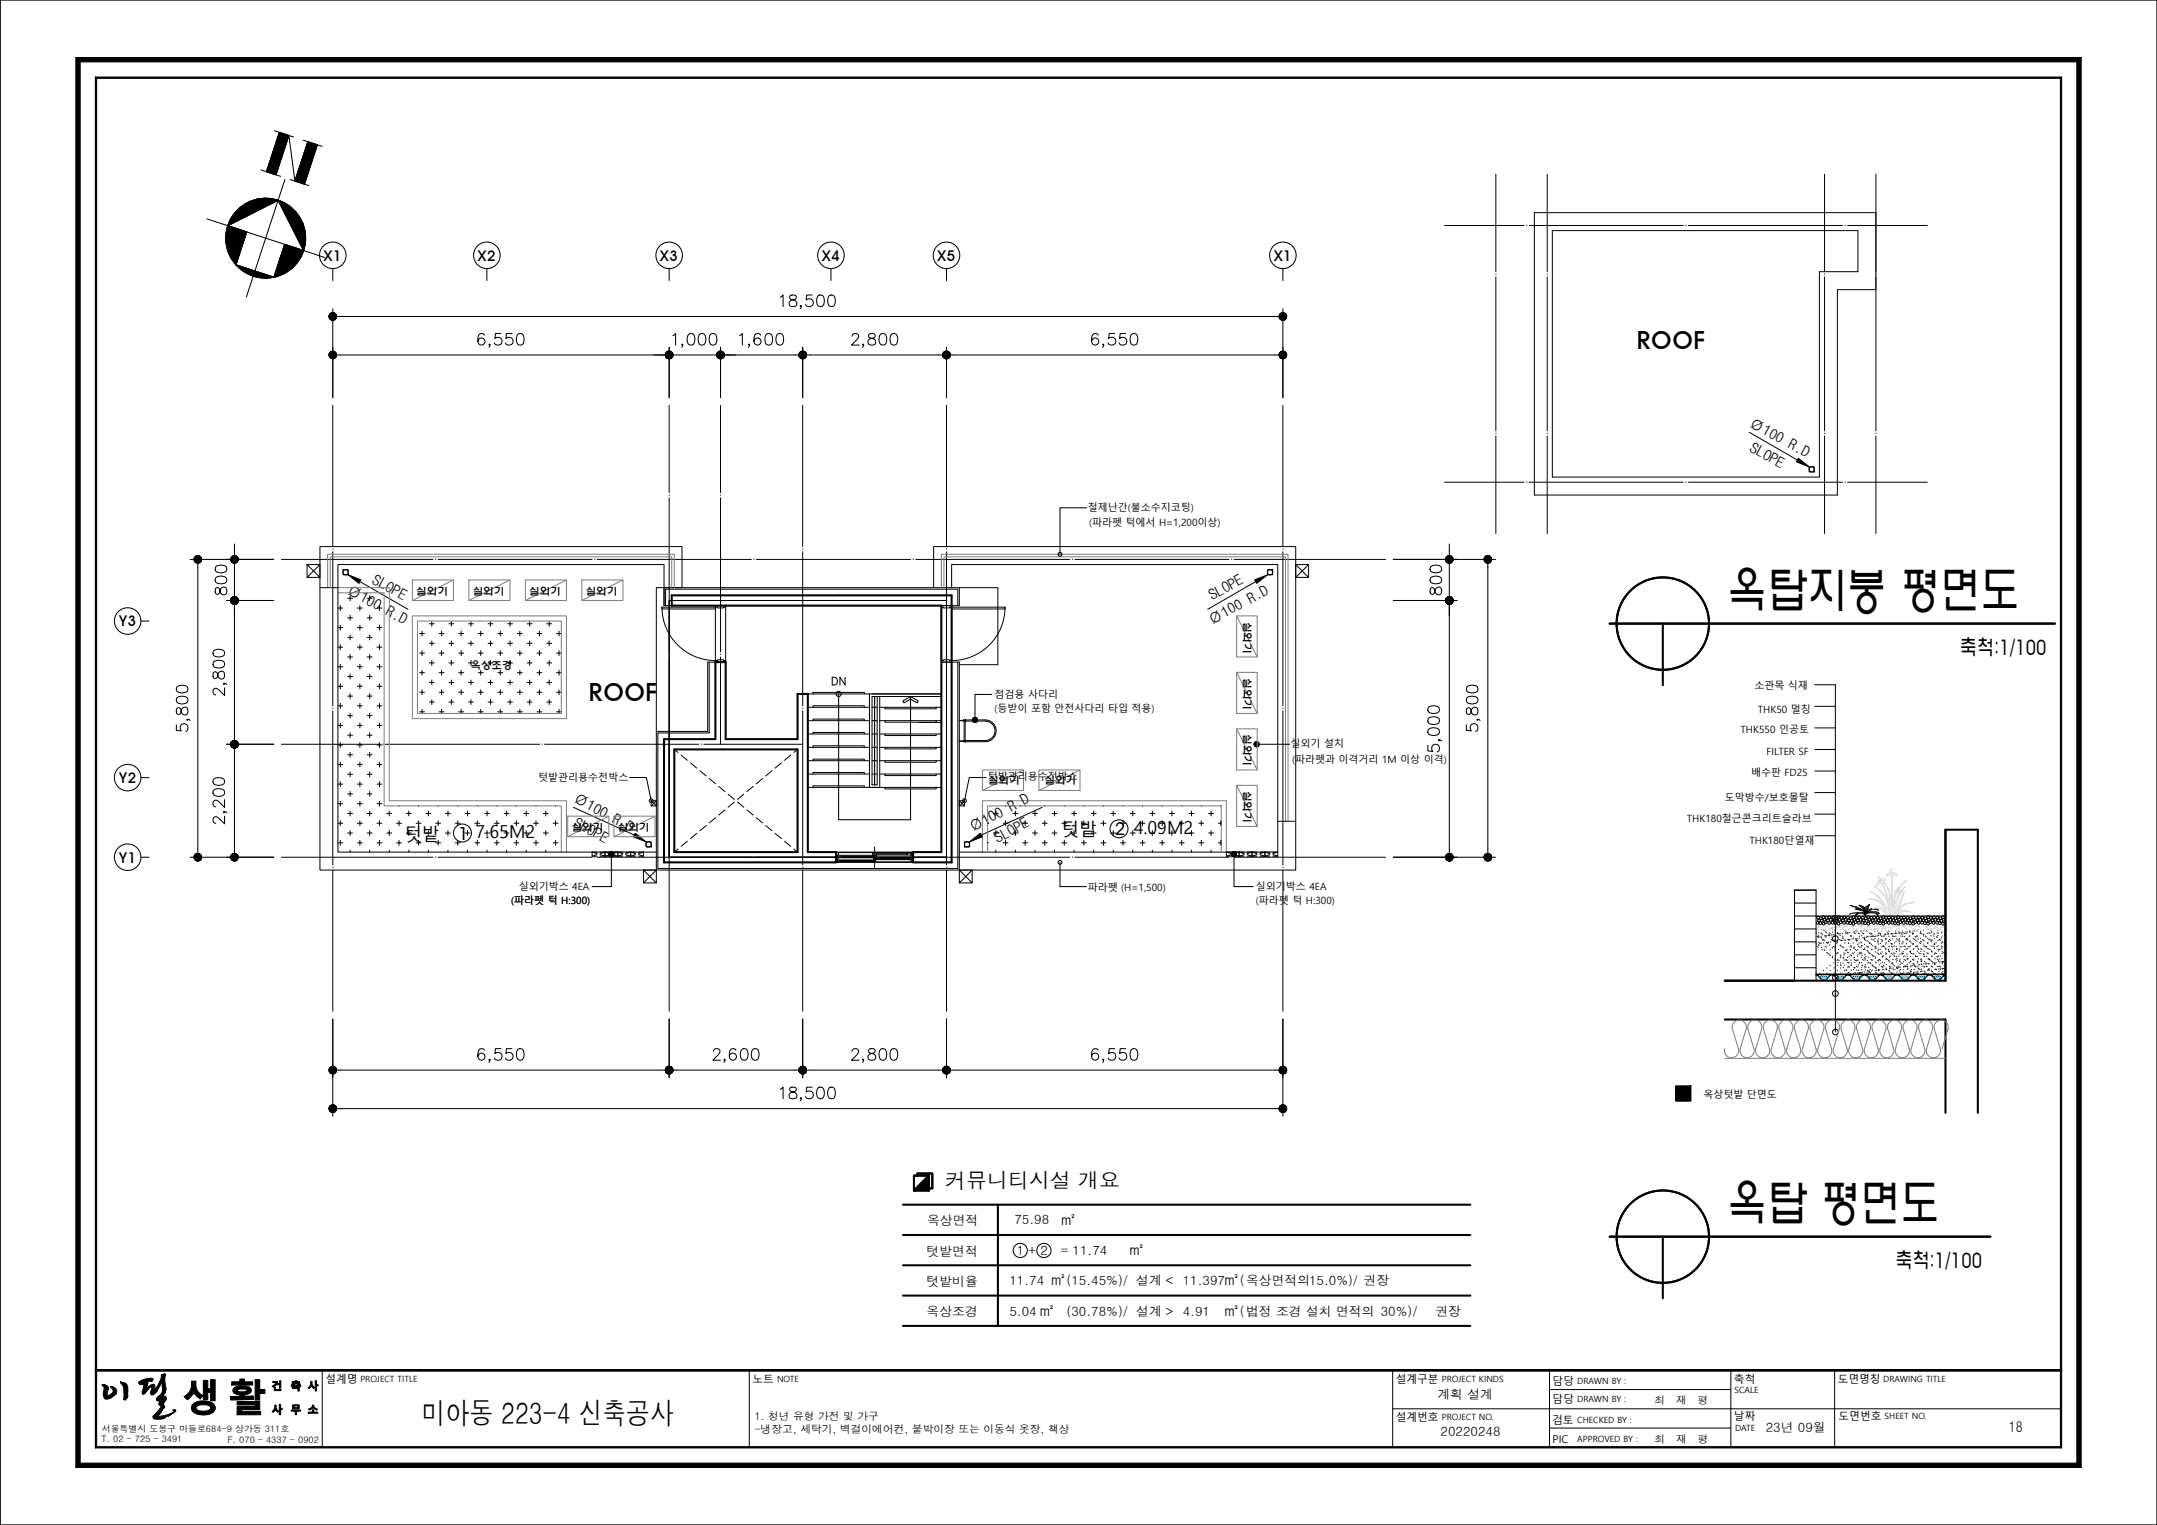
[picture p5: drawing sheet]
<svg xmlns="http://www.w3.org/2000/svg" width="420mm" height="297mm" viewBox="0 0 420 297" stroke-linecap="round" stroke-linejoin="round" font-family="sans-serif">
<defs><g id="words">
<g font-size="9.7">
<text x="336.3" y="118.5">옥탑지붕 평면도</text>
<text x="336.3" y="237.9">옥탑 평면도</text>
</g>
<text font-size="5.8" x="82.1" y="277.4">미아동 223-4 신축공사</text>
<g font-size="4.8">
<text x="318.7" y="67.9">ROOF</text>
<text x="114.6" y="136.6">ROOF</text>
</g>
<g font-size="4.2">
<text x="381.6" y="127.5">축척:1/100</text>
<text x="369.1" y="246.9">축척:1/100</text>
</g>
<text font-size="4.1" x="184" y="231.4">커뮤니티시설 개요</text>
<g font-size="3.5">
<text x="78.7" y="163.8">텃밭</text>
<text x="89.2" y="163.5">1</text>
<text x="92.6" y="163.3">7.65M2</text>
<text x="206.7" y="162.8">텃밭</text>
<text x="217.1" y="162.7">2</text>
<text x="220.8" y="162.5">4.09M2</text>
<text x="206.2" y="238.5">㎡</text>
<text x="219.5" y="244.4">㎡</text>
<text x="204.3" y="250.3">㎡</text>
<text x="238" y="250.3">㎡</text>
<text x="202.1" y="256.2">㎡</text>
<text x="238" y="256.2">㎡</text>
</g>
<g font-size="2.9">
<text x="340.4" y="83" transform="rotate(28 340.4 83)">Ø100 R.D</text>
<text x="340.5" y="87.8" transform="rotate(28 340.5 87.8)">SLOPE</text>
<text x="72.3" y="113.5" transform="rotate(28 72.3 113.5)">SLOPE</text>
<text x="67.3" y="115.5" transform="rotate(28 67.3 115.5)">Ø100 R.D</text>
<text x="236" y="116.9" transform="rotate(-28 236 116.9)">SLOPE</text>
<text x="235.9" y="121.6" transform="rotate(-28 235.9 121.6)">Ø100 R.D</text>
<text x="111.4" y="156" transform="rotate(28 111.4 156)">Ø100 R.D</text>
<text x="111.5" y="160.8" transform="rotate(28 111.5 160.8)">SLOPE</text>
<text x="189.3" y="162.1" transform="rotate(-28 189.3 162.1)">Ø100 R.D</text>
<text x="194.3" y="164.2" transform="rotate(-28 194.3 164.2)">SLOPE</text>
<text x="391.1" y="279">18</text>
</g>
<g font-size="2.8">
<text x="63" y="50.8">X1</text>
<text x="93" y="50.8">X2</text>
<text x="128.5" y="50.8">X3</text>
<text x="160" y="50.8">X4</text>
<text x="182.5" y="50.8">X5</text>
<text x="248" y="50.8">X1</text>
<text x="23.1" y="122">Y3</text>
<text x="23.1" y="152.5">Y2</text>
<text x="23.1" y="168">Y1</text>
</g>
<g font-size="2.5">
<text x="180.5" y="238.7">옥상면적</text>
<text x="197.5" y="238.4">75.98</text>
<text x="180.4" y="244.6">텃밭면적</text>
<text x="198" y="244.4">1 + 2</text>
<text x="206.6" y="244.4">= 11.74</text>
<text x="180.4" y="250.5">텃밭비율</text>
<text x="196.6" y="250.3">11.74</text>
<text x="207.7" y="250.3">(15.45%)/ 설계 &lt;</text>
<text x="230.3" y="250.3">11.397</text>
<text x="241.4" y="250.3">(옥상면적의15.0%)/ 권장</text>
<text x="180.4" y="256.4">옥상조경</text>
<text x="196.6" y="256.2">5.04</text>
<text x="207.7" y="256.2">(30.78%)/ 설계 &gt;</text>
<text x="230.3" y="256.2">4.91</text>
<text x="241.4" y="256.2">(법정 조경 설치 면적의 30%)/</text>
<text x="279.5" y="256.2">권장</text>
<text x="279.9" y="272.4">계획 설계</text>
<text x="280.5" y="279.7">20220248</text>
<text x="343.8" y="278.8">23년 09월</text>
</g>
<g font-size="2.1">
<text x="63.4" y="269.3">설계명</text>
<text x="146.5" y="269.3">노트</text>
<text x="271.8" y="269.3">설계구분</text>
<text x="302.3" y="269.8">담당</text>
<text x="337.6" y="269.3">축척</text>
<text x="357.8" y="269.3">도면명칭</text>
<text x="302.3" y="273.3">담당</text>
<text x="322.2" y="273.5">최</text>
<text x="326.3" y="273.5">재</text>
<text x="330.5" y="273.5">평</text>
<text x="146.9" y="276.6">1. 청년 유형 가전 및 가구</text>
<text x="146.9" y="279.1">-냉장고, 세탁기, 벽걸이에어컨, 붙박이장 또는 이동식 옷장, 책상</text>
<text x="271.8" y="276.8">설계번호</text>
<text x="302.2" y="277.3">검토</text>
<text x="302.3" y="281.1">PIC</text>
<text x="322.2" y="281">최</text>
<text x="326.3" y="281">재</text>
<text x="330.5" y="281">평</text>
<text x="337.6" y="276.6">날짜</text>
<text x="358" y="276.6">도면번호</text>
</g>
<g font-size="2">
<text x="81.1" y="115.8">실외기</text>
<text x="92.1" y="115.8">실외기</text>
<text x="103.1" y="115.8">실외기</text>
<text x="114.1" y="115.8">실외기</text>
<text x="242.1" y="121" transform="rotate(90 242.1 121)">실외기</text>
<text x="91.6" y="130.3">옥상조경</text>
<text x="242.1" y="132" transform="rotate(90 242.1 132)">실외기</text>
<text x="242.1" y="143" transform="rotate(90 242.1 143)">실외기</text>
<text x="192.4" y="152.6">실외기</text>
<text x="203.4" y="152.6">실외기</text>
<text x="242.1" y="154" transform="rotate(90 242.1 154)">실외기</text>
<text x="111.3" y="161.8">실외기</text>
<text x="120.3" y="161.8">실외기</text>
</g>
<g font-size="1.9">
<text x="211.8" y="99.5">철제난간(불소수지코팅)</text>
<text x="212.1" y="102.5">(파라펫 턱에서 H=1,200이상)</text>
<text x="193.6" y="136">점검용 사다리</text>
<text x="341.6" y="134.2">소관목 식재</text>
<text x="193.6" y="138.6">(등받이 포함 안전사다리 타입 적용)</text>
<text x="338.9" y="142.7">THK550 인공토</text>
<text x="342.3" y="138.9">THK50 멀칭</text>
<text x="251.3" y="145.5">실외기 설치</text>
<text x="251.6" y="148.5">(파라펫과 이격거리 1M 이상 이격)</text>
<text x="344" y="147">FILTER SF</text>
<text x="104.8" y="152">텃밭관리용수전박스</text>
<text x="192.3" y="152">텃밭관리용수전박스</text>
<text x="335.9" y="156">도막방수/보호몰탈</text>
<text x="341" y="151.2">배수판 FD25</text>
<text x="328.5" y="160.2">THK180철근콘크리트슬라브</text>
<text x="340.7" y="164.4">THK180단열재</text>
<text x="101" y="173.3">실외기박스 4EA</text>
<text x="211.8" y="173.4">파라펫 (H=1,500)</text>
<text x="244.5" y="173.3">실외기박스 4EA</text>
<text x="99.5" y="176.2">(파라펫 턱 H:300)</text>
<text x="244.5" y="176.2">(파라펫 턱 H:300)</text>
<text x="331.7" y="213.9">옥상텃밭 단면도</text>
</g>
<g font-size="1.7">
<text x="70.2" y="269.1">PROJECT TITLE</text>
<text x="151.3" y="269.1">NOTE</text>
<text x="280.7" y="269.1">PROJECT KINDS</text>
<text x="307.1" y="269.6">DRAWN BY :</text>
<text x="366.7" y="269.1">DRAWING TITLE</text>
<text x="307.1" y="273.1">DRAWN BY :</text>
<text x="337.7" y="271.3">SCALE</text>
<text x="19.8" y="280.9">T. 02 - 725 - 3491</text>
<text x="19.8" y="279">서울특별시 도봉구 마들로684-9 상가동 311호</text>
<text x="44.3" y="281.1">F. 070 - 4337 - 0902</text>
<text x="280.7" y="276.6">PROJECT NO.</text>
<text x="307.1" y="280.8">APPROVED BY :</text>
<text x="307.1" y="277.1">CHECKED BY :</text>
<text x="337.9" y="278.7">DATE</text>
<text x="366.9" y="276.4">SHEET NO.</text>
</g>
</g></defs>
<!-- layer: NOPLOT -->
<path d="M0 0v297M0 0h420v297h-420zM0 297h.1" fill="none" stroke="#000" stroke-width=".25"/>
<!-- layer: COR -->
<g fill="none" stroke="#000" stroke-width=".19">
<path d="M157.3 135.1h26M157.3 137.7h12M158.3 137.7v-.3h10v.3M158.3 135.1v-.3h10v.3M169.3 135.1v18.2M169.8 137.7h1M170.3 135.6v17.2M170.8 135.6v17.2h-1v-17.2h13.5M171.3 135.6v17.7M171.3 137.7h12M172.3 137.7v.3h10v-.3M157.3 148.1h12"/>
<path d="M157.3 142.9h12M157.3 140.3h12M157.3 153.3h26M157.3 150.7h12M157.3 145.5h12M158.3 140.3v-.3h10v.3M158.3 148.1v-.3h10v.3M158.3 153.3v-.3h10v.3M158.3 150.7v-.3h10v.3M158.3 145.5v-.3h10v.3M158.3 142.9v-.3h10v.3M169.8 148.1h1"/>
<path d="M169.8 142.9h1M169.8 140.3h1M169.8 150.7h1M169.8 145.5h1M171.3 148.1h12M171.3 142.9h12M171.3 140.3h12M171.3 150.7h12M171.3 145.5h12M172.3 153.3v.3h10v-.3M172.3 150.7v.3h10v-.3M172.3 145.5v.3h10v-.3"/>
<path d="M172.3 148.1v.3h10v-.3M172.3 142.9v.3h10v-.3M172.3 140.3v.3h10v-.3"/>
</g>
<!-- layer: MO -->
<g fill="none" stroke="#000" stroke-width=".19">
<path d="M340.6 84.2l9.4 5.4M350.2 89.2l2.1 1.7-2.5-1zM67.8 111.9l2.5 1-.4 .7zM70.1 113.3l9.3 5.4M244.3 112.9l2.5-1-2.1 1.7zM244.5 113.3l-9.3 5.4M353.4 133.4h4v67.6M353.4 137.6h4M111.7 157.2l11.8 5.4M178.9 140.7h4.4M202.9 157.2l-11.8 5.4M353.4 141.8h4"/>
<path d="M353.4 146h4M353.4 154.4h4M353.4 158.6h4M353.4 150.2h4M123.7 162.3l2.1 1.6-2.5-.9zM188.8 163.9l2.1-1.6 .4 .7zM353.4 162.8h4"/>
<circle cx="357.4" cy="178.9" r=".55"/>
<circle cx="357.4" cy="193.5" r=".55"/>
<circle cx="357.4" cy="190.4" r=".55"/>
<circle cx="357.4" cy="182.8" r=".55"/>
<circle cx="357.4" cy="201" r=".55"/>
</g>
<path d="M350.2 89.2l2.1 1.7-2.5-1zM67.8 111.9l2.5 1-.4 .7zM244.3 112.9l2.5-1-2.1 1.7zM123.7 162.3l2.1 1.6-2.5-.9zM188.8 163.9l2.1-1.6 .4 .7z" fill="#000"/>
<!-- layer: COL -->
<g fill="none" stroke="#808080" stroke-width=".2">
<path d="M80.3 112.9h8v4h-8zM88.3 112.9l-8 4M91.3 112.9h8v4h-8zM99.3 112.9l-8 4M102.3 112.9h8v4h-8zM110.3 112.9l-8 4M113.3 112.9h8v4h-8zM121.3 112.9l-8 4M240.8 119.9h4v8h-4zM240.8 119.9l4 8M240.8 130.9h4v8h-4zM240.8 130.9l4 8"/>
<path d="M110.5 158.9h8v4h-8zM118.5 158.9l-8 4M119.5 158.9h8v4h-8zM127.5 158.9l-8 4M191.3 149.9h8v4h-8zM199.3 149.9l-8 4M202.3 149.9h8v4h-8zM210.3 149.9l-8 4M240.8 141.9h4v8h-4zM240.8 152.9h4v8h-4zM240.8 141.9l4 8M240.8 152.9l4 8"/>
<path d="M335.8 206.1h43"/>
</g>
<!-- layer: CEN -->
<g fill="none" stroke="#000" stroke-width=".19">
<path d="M291.3 33.9v19M301.3 33.9v19M355.3 33.9v19M365.3 33.9v19M281.3 43.9h15.5M291.3 53.4h.1M291.3 53.9v30M297.3 43.9h.1M297.8 43.9h30M301.3 53.4h.1M301.3 53.9v30M328.3 43.9h.1"/>
<path d="M328.8 43.9h30M355.3 53.4h.1M355.3 53.9v30M359.3 43.9h.1M359.8 43.9h15.5M365.3 53.4h.1M365.3 53.9v30M64.8 78.9v27.5M130.3 78.9v17M140.3 78.9v17M156.3 78.9v27.5M184.3 78.9v27.5"/>
<path d="M249.8 78.9v27.5M130.3 96.4h.1M130.3 96.9v30M140.3 96.4h.1M140.3 96.9v30M281.3 93.9h15.5M291.3 84.4h.1M291.3 84.9v19M297.3 93.9h.1M297.8 93.9h30M301.3 84.4h.1M301.3 84.9v19"/>
<path d="M328.3 93.9h.1M328.8 93.9h30M355.3 84.4h.1M355.3 84.9v19M359.3 93.9h.1M359.8 93.9h15.5M365.3 84.4h.1M365.3 84.9v19M54.8 108.9h29.5M64.8 106.9h.1M64.8 107.4v30M84.8 108.9h.1"/>
<path d="M85.3 108.9h30M115.8 108.9h.1M116.3 108.9h30M140.3 116.9h21.5M146.8 108.9h.1M147.3 108.9h30M156.3 106.9h.1M156.3 107.4v30M162.3 116.9h.1M162.8 116.9h21.5M177.8 108.9h.1M178.3 108.9h30"/>
<path d="M184.3 106.9h.1M184.3 107.4v30M208.8 108.9h.1M209.3 108.9h30M239.8 108.9h.1M240.3 108.9h29.5M249.8 106.9h.1M249.8 107.4v30M64.8 137.9h.1M64.8 138.4v30M130.3 127.4h.1M130.3 127.9v17"/>
<path d="M140.3 127.4h.1M140.3 127.9v17M156.3 137.9h.1M156.3 138.4v30M184.3 137.9h.1M184.3 138.4v30M249.8 137.9h.1M249.8 138.4v30M54.8 144.9h19.2M74.5 144.9h.1M75 144.9h30M105.5 144.9h.1"/>
<path d="M106 144.9h30M136.5 144.9h.1M137 144.9h19.3M54.8 166.9h29.5M64.8 168.9h.1M64.8 169.4v27.5M84.8 166.9h.1M85.3 166.9h30M115.8 166.9h.1M116.3 166.9h30M146.8 166.9h.1M147.3 166.9h30"/>
<path d="M156.3 168.9h.1M156.3 169.4v27.5M177.8 166.9h.1M178.3 166.9h30M184.3 168.9h.1M184.3 169.4v27.5M208.8 166.9h.1M209.3 166.9h30M239.8 166.9h.1M240.3 166.9h29.5M249.8 168.9h.1M249.8 169.4v27.5"/>
</g>
<!-- layer: COL -->
<g fill="none" stroke="#000" stroke-width=".4">
<path d="M130.8 115.9h54.5v52h-7.5v-2h5.5v-48h-52.5zM139.3 128.9h2v15h14v-8.8h2v30.8h5.5v2h-33.5v-24h10zM313.4 121.4h86.7M323.8 121.4v12M131.3 145.9h24v20h-24zM335.8 191h43v-29.4h6.3v55.1M335.8 198.6h43v18.1M326.3 211.6h2.8v2.8h-2.8zM178 229h2.9v2.9h-2.9zM178.6 229v-.5h2.9v3h-.6M180.9 229l-2.9 2.9M313.4 240.8h74.2"/>
<path d="M323.8 240.8v12"/>
<circle cx="323.8" cy="121.4" r="9"/>
<circle cx="323.8" cy="240.8" r="9"/>
</g>
<!-- layer: 0 -->
<g fill="none" stroke="#000" stroke-width=".2">
<path d="M50.9 33.1l3.8 1.2M53.4 25.5l3.8 1.2M54.2 39a7.8 7.8 0 0 1 4.9 9.8M54.2 39a7.8 7.8 0 0 0-9.9 5M54.2 39l4.9 9.8M54.2 39l-9.9 5M54.4 25.8l1.8 .6-2.5 7.6-1.8-.6zM54.4 25.8l-2.5 7.6M55.5 34.9l-7.5 22.9M56.2 26.4l-2.5 7.6M56.2 26.4l1.2 8.9M56.5 35l3.7 1.2"/>
<path d="M59 27.3l3.7 1.2M59.9 27.6l1.9 .6-2.5 7.7-1.9-.6zM59.9 27.6l-2.5 7.7M61.8 28.2l-2.5 7.7M40.3 42.6l22.9 7.5M44.3 44l9.9-5 4.9 9.8-3.7-1.2-2.1 6.4-7.4-2.4 2.1-6.4zM44.3 44a7.8 7.8 0 0 0 1.6 7.6M45.9 51.6l3.7 1.2-.3 1M45.9 51.6l1.3 1.1 2.1 1.1M48 45.2l-2.1 6.4M49.3 53.8l.3-1 3.7 1.2M49.3 53.8l2.3 .4 1.7-.2"/>
<path d="M59.1 48.8a7.8 7.8 0 0 1-5.8 5.2M59.1 48.8l-3.7-1.2-2.1 6.4M352.3 90.9h1v1h-1zM59.8 109.9h2.5v2.5h-2.5zM59.8 109.9l2.5 2.5M62.3 109.9l-2.5 2.5M66.8 110.9h1v1h-1zM246.8 110.9h1v1h-1zM252.3 109.9h2.5v2.5h-2.5zM252.3 109.9l2.5 2.5M254.8 109.9l-2.5 2.5M186.8 144.3h.8"/>
<path d="M186.8 144.4h.8M186.8 140.4h.8M186.8 140.3h.8M187.7 140.5v3.7M187.8 140.4h4a1.9 1.9 0 0 1 1.9 1.9 1.9 1.9 0 0 1-1.9 1.9h-4M187.8 140.2h4a2.12 2.12 0 0 1 2.2 2.1 2.12 2.12 0 0 1-2.2 2.1h-4M188 140.5v3.7M125.3 169.4h2.5v2.5h-2.5zM125.3 169.4l2.5 2.5M125.8 163.9h1v1h-1zM127.8 169.4l-2.5 2.5M186.8 169.4h2.5v2.5h-2.5z"/>
<path d="M186.8 169.4l2.5 2.5M187.8 163.9h1v1h-1zM189.3 169.4l-2.5 2.5"/>
<circle cx="51.7" cy="46.4" r="7.8"/>
<circle cx="352.8" cy="91.4" r=".5"/>
<circle cx="67.3" cy="111.4" r=".5"/>
<circle cx="247.3" cy="111.4" r=".5"/>
<circle cx="187.8" cy="140.3" r=".2"/>
<circle cx="187.8" cy="144.3" r=".2"/>
<circle cx="187.8" cy="140.3" r=".17"/>
<circle cx="187.8" cy="144.3" r=".17"/>
<circle cx="126.3" cy="164.4" r=".5"/>
<circle cx="188.3" cy="164.4" r=".5"/>
<circle cx="198.7" cy="243.5" r="1.38"/>
<circle cx="203.3" cy="243.5" r="1.38"/>
</g>
<g fill="none" stroke="#000" stroke-width=".19">
<path d="M47.6 39.8l1.2-.6 1.3-.4zM51.5 38.6l1.3 .1 1.4 .3zM54.2 39l5.2 8.5-.3 1.3zM54.2 39l1.2 .5 1.1 .8zM54.4 25.8l1.8 .6-4.3 7zM61.8 28.2l-2.5 7.7-1.9-.6zM44 46.6l.5 2.7-.4-1.3zM44 46.6l4-1.4-2.9 5.3zM44.3 44l5.8-5.2 4.1 .2zM44.3 44l3.7 1.2-4 .1zM45.9 51.6l3.7 1.2-.3 1zM46.5 40.6l-1.6 2.1 .7-1.1z"/>
<path d="M46.9 52.5l2.4 1.3-1.2-.6zM48 45.2l-2.1 6.4-.8-1.1zM49.3 53.8l2.7 .4-1.4-.1zM49.6 52.8l3.7 1.2-4-.2zM53.3 54l2.5-1-1.2 .6zM55.4 47.6l3.7 1.2-.5 1.3zM55.4 47.6l1.5 4.6-3.6 1.8zM56.5 40.3l2.4 3.2 .5 4zM57.5 41.2l.8 1.1 .6 1.2zM58.6 50.1l-.8 1.1-.9 1zM59.3 44.8l.2 1.3-.1 1.4zM59.4 44.8v2.7"/>
<path d="M187.6 144.4h.1M187.6 140.3v.1M187.6 144.3v.1M187.6 140.4h.1M187.6 144.3h.1M187.6 140.3h.1M187.7 144.2l.1 .2M187.8 140.2l-.1 .3M187.9 140.2l.1 .3M188 144.2l-.1 .2"/>
</g>
<g fill="#000">
<path d="M47.6 39.8l1.2-.6 1.3-.4zM46.5 40.6l1.1-.8 2.5-1zM54.2 39l5.2 8.5-.3 1.3zM54.4 25.8l1.8 .6-4.3 7zM56.2 26.4l-2.5 7.6-1.8-.6zM61.8 28.2l-2.5 7.7-1.9-.6zM59.9 27.6l1.9 .6-4.4 7.1zM44 46.6l.5 2.7-.4-1.3zM44 46.6l1.1 3.9-.6-1.2zM44.3 44l5.8-5.2 4.1 .2zM46.5 40.6l3.6-1.8-5.8 5.2zM48 45.2l-2.1 6.4-.8-1.1z"/>
<path d="M46.5 40.6l-1.6 2.1 .7-1.1zM46.5 40.6l-2.2 3.4 .6-1.3zM46.9 52.5l2.4 1.3-1.2-.6zM44.3 44l3.7 1.2-4 .1zM44 45.3l4-.1-4 1.4zM44 46.6l4-1.4-2.9 5.3zM45.9 51.6l3.7 1.2-.3 1zM45.9 51.6l3.4 2.2-2.4-1.3zM49.6 52.8l3.7 1.2-4-.2zM53.3 54l2.5-1-1.2 .6zM53.3 54l3.6-1.8-1.1 .8zM55.4 47.6l1.5 4.6-3.6 1.8z"/>
<path d="M55.4 47.6l3.2 2.5-1.7 2.1zM54.2 39l1.2 .5 1.1 .8zM54.2 39l2.3 1.3 2.9 7.2zM58.6 50.1l-.8 1.1-.9 1zM55.4 47.6l3.7 1.2-.5 1.3zM57.5 41.2l.8 1.1 .6 1.2zM56.5 40.3l1 .9 1.4 2.3zM58.9 43.5l.4 1.3 .1 2.7zM56.5 40.3l2.4 3.2 .5 4z"/>
</g>
<path d="M50.1 38.8h4.1M49.3 54h4" fill="none" stroke="#000" stroke-width=".38"/>
<!-- layer: SYM -->
<g fill="none" stroke="#000" stroke-width=".2">
<path d="M64.8 52.3v2.3M94.8 52.3v2.3M130.3 52.3v2.3M161.8 52.3v2.3M184.3 52.3v2.3M249.8 52.3v2.3M27.4 120.9h1.6M163.3 135.1v24.5h14v-24M175.8 136.5l1.5-.9 1.5 .9-.2 .4-1.3-.8-1.3 .8zM27.4 151.4h1.6M27.4 166.9h1.6"/>
<circle cx="64.8" cy="49.7" r="2.58"/>
<circle cx="94.8" cy="49.7" r="2.58"/>
<circle cx="130.3" cy="49.7" r="2.58"/>
<circle cx="161.8" cy="49.7" r="2.58"/>
<circle cx="184.3" cy="49.7" r="2.58"/>
<circle cx="249.8" cy="49.7" r="2.58"/>
<circle cx="24.9" cy="120.9" r="2.58"/>
<circle cx="163.3" cy="135.1" r=".5"/>
<circle cx="24.9" cy="151.4" r="2.58"/>
<circle cx="24.9" cy="166.9" r="2.58"/>
</g>
<!-- layer: TEX -->
<path d="M162 131.9h.5a.8 .8 0 0 1 .6 .7 .8 .8 0 0 1-.6 .8h-.5zM164.5 131.9v1.5l-1-1.5v1.5" fill="none" stroke="#000" stroke-width=".2"/>
<!-- layer: ele -->
<g fill="none" stroke="#000" stroke-width=".19">
<path d="M298.8 41.4h66.5v15h-7.5v40h-59zM302.3 44.9h59.5v8h-7.5v40h-52zM62.3 114.4h3.5M129.3 117.9v-3.5h57.5v3.5h-1.5M129.3 117.9v-8h-63.5v56h62M129.3 117.9h1.5M129.6 117.9v-3.2h56.9v3.2M181.8 114.4v-8h70.5v63h-65.5M185.3 114.4v-4.5h63.5v56h-62M186.8 114.4h7.5v15h-7.5M138.1 128.9v13.8h-10v26.4h58.4v-40.2M139.3 128.9h-1.5v13.5h-10v27h59v-40.5h-1.5"/>
<path d="M127.8 142.4v-28h5v-8h-70.5v63h65.5M248.8 159.9h3.5"/>
</g>
<!-- layer: PAN8 -->
<path d="M63.8 114.4v-6.5h67.5v6.5M64.3 114.4v-6h66.5v6M65.8 115.4h9v41.5h34.5v9M65.8 114.4h10v41.5h34.5v10M80.3 119.9h30v20h-30zM183.3 114.4v-6.5h67.5v52M183.8 114.4v-6h66.5v51.5M81.3 120.9h28v18h-28zM191.3 165.9v-10h47.5v10M192.3 165.9v-9h45.5v9" fill="none" stroke="#808080" stroke-width=".2"/>
<!-- layer: PA -->
<g fill="none" stroke="#000" stroke-width=".19">
<path d="M131.3 145.9l.7 .6M132.6 147.1l1.2 1M134.5 148.6l1.2 1M136.3 150.1l1.2 1M138.1 151.6l1.2 1M139.3 159.3l-1.2 1M139.9 153.2l1.3 1M141.2 157.7l-1.3 1M141.8 154.7l1.2 1M143 156.2l-1.2 1M143.6 156.2l1.2 1M144.8 154.7l-1.2 1"/>
<path d="M145.4 157.7l1.3 1M146.7 153.2l-1.3 1M147.3 159.3l1.2 1M148.5 151.6l-1.2 1M150.3 150.1l-1.2 1M152.1 148.6l-1.2 1M154 147.1l-1.3 1M155.3 145.9l-.7 .6M132 165.4l-.7 .5M133.8 163.8l-1.2 1M135.7 162.3l-1.2 1M137.5 160.8l-1.2 1"/>
<path d="M149.1 160.8l1.2 1M150.9 162.3l1.2 1M152.7 163.8l1.3 1M154.6 165.4l.7 .5"/>
</g>
<!-- layer: WID -->
<g fill="none" stroke="#000" stroke-width=".19">
<path d="M128.9 118.2v.4h10.4v-.4M128.9 118.2a10.4 10.4 0 0 0 10.4 10.4v-10.4M128.9 118.2h10.4M130.3 116.9h54v50h-54zM139.3 117.9h2v.3h-.4v.2h-1.2v-.2h-.4zM139.3 117.9h2M141.3 118.2v10.4M183.3 117.9h2v.3h-.4v.2h-1.2v-.2h-.4zM183.3 117.9h2M183.3 118.2v10.4M185.3 118.2v.4h10.4v-.4M185.3 118.2v10.4a10.4 10.4 0 0 0 10.4-10.4"/>
<path d="M185.3 118.2h10.4M139.3 128.6h.4v-.1h1.2v.1h.4v.3h-2zM139.3 128.9h2M183.3 128.6h.4v-.1h1.2v.1h.4v.3h-2zM183.3 128.9h2M162.8 166h.4v.5h-.2v.5h.2h-.4zM162.8 167.3v-.3h.4l-.2 .8h-.2v-.2M162.8 165.9h15M162.8 167.9h15M163 167.8h14.4M163.1 167.5h.4v.3h-.4zM163.1 166.6h.8v.3h-.8z"/>
<path d="M163.2 167h14.1M163.2 166h14.1M163.5 167.8h7M163.5 167.5h6.6M163.5 167.6h6.6M163.5 167.7h6.6M163.9 166.6h6M163.9 166.8h6M163.9 166.9h6M169.9 166.2h.8v.3h-.8zM169.9 166.6h.8v.3h-.8zM170.1 167.5h.4v.3h-.4z"/>
<path d="M170.1 167.1h.4v.3h-.4zM170.3 164.9v4M170.5 167.3h6.6M170.5 167.2h6.6M170.5 167.1h6.6M170.5 167.4h7M170.7 166.2h5.9M170.7 166.5h5.9M170.7 166.3h5.9M176.6 166.2h.8v.3h-.8zM177.1 167.1h.4v.3h-.4zM177.3 166h.5v1h-.5v-.5h.2v-.4z"/>
<path d="M177.8 167.3v-.3h-.2l-.2 .8h.4v-.2"/>
</g>
<!-- layer: LIL sheet -A3 -->
<g fill="none" stroke="#000" stroke-width=".19">
<path d="M18.7 15.1h382.6v266.8h-382.6zM18.7 266.9h382.6M37.3 269h.8a2.62 2.62 0 0 0 1.4 2.8l-.5 .6-1.2-1.1-.3 .3a1.72 1.72 0 0 1-1.1 1l-.6-.6a2.74 2.74 0 0 0 1.5-3zM37.6 273.4a3.4 3.4 0 0 1 4.2 .3 1.27 1.27 0 0 1-1.2 1.8 3.2 3.2 0 0 1-3.2-.7 1.06 1.06 0 0 1 .2-1.4zM38.3 273.9a2.52 2.52 0 0 1 2.6 0l.1 .3a1.14 1.14 0 0 1-1.4 .6 1.15 1.15 0 0 1-1.4-.6zM39.6 268.8h.9v1.6h.5v-1.7h.9v4.1h-.9v-1.6h-.5v1.4h-.9zM45.1 269.1h1.6v-.5h.9v.5h1.6v.6h-4.1zM45.6 270.3a3.2 3.2 0 0 1 3.2 .1l.1 .3a1.1 1.1 0 0 1-1.3 1v.2h1.7l.1 .6-4.5 .2-.1-.7h1.9v-.3a1.07 1.07 0 0 1-1.3-1.1zM46.2 272.9h4.4v1.6h-3.5v.4h3.6v.6h-4.5v-1.6h3.5v-.3h-3.5zM46.3 270.7l1.3-.2 .5 .3a1.68 1.68 0 0 1-1.9 0zM49.7 268.7h.9v1.9h1v.8h-1v1.3h-.9zM53.1 269h1a1.22 1.22 0 0 1-1 1.1l-.1-.1 .7-.7h-.6z"/>
<path d="M53.4 270.2h.3v.4h1v.2h-1.3zM53.5 273.7h.3a1.21 1.21 0 0 0 .4 1.2l-.1 .1-.5-.5-.4 .5-.2-.1a1.28 1.28 0 0 0 .5-1.2zM54.4 273.5h.2v.8h.3v.2h-.3v1h-.2zM54.4 268.9h.3v1.4h-.3v-.6h-.4v-.2h.4zM56.7 274.6h1.8v.2h-.7v.7h-.3v-.7h-.8zM56.7 269.8h1.9v.2h-.8v.2h.5v.7h-.3v-.5h-1.1v-.2h.6v-.2h-.8zM56.9 269.1h.6v-.2h.2l.1 .2h.5v.2h-.5l.7 .2-.1 .2-.7-.2a.59 .59 0 0 1-.9 0l.7-.2h-.6zM57 273.6h1.3v.8h-1.3zM57.2 273.8h.8v.4h-.8zM60 275h.8v-.4h.3v.4h.8v.2h-1.9zM60.5 269l.3 .1a1.21 1.21 0 0 0 .4 1.2l-.1 .1-.5-.5-.4 .5-.2-.1a1.28 1.28 0 0 0 .5-1.3zM60.8 273.6h.3l.2 .5 .5 .3-.1 .2-.8-.5-.7 .5-.1-.2a.78 .78 0 0 0 .7-.8z"/>
<path d="M61.4 268.9h.2v.8h.3v.2h-.3v1h-.2zM62.7 266.9v15M145.9 266.9v15M271.2 274.4h130.1M271.2 266.9v15M301.7 266.9v15M301.7 270.6h35.3M301.7 278.1h35.3M337 266.9v15M357.2 266.9v15"/>
</g>
<!-- layer: STAIR -->
<path d="M15.2 11.6v273.8M404.8 11.6v273.8" fill="none" stroke="#000" stroke-width=".2"/>
<!-- layer: HAT -->
<g fill="none" stroke="#000" stroke-width=".19">
<path d="M15.2 11.6h389.6v273.8h-389.6zM65.8 118.4h.9M66.3 117.9v1M67.7 116.5h.9M68.2 116v1M68.2 119.8v1M69.6 118.4h1M70.1 117.9v1M71.5 116.5h1M72 116v1M72 119.8v1M73.4 118.4h1"/>
<path d="M73.9 117.9v1M65.8 137.5h.9M65.8 133.7h.9M65.8 129.9h.9M65.8 126h.9M65.8 122.2h.9M66.3 121.8v.9M66.3 125.6v.9M66.3 129.4v.9M66.3 133.2v.9M66.3 137v.9M67.7 139.4h.9"/>
<path d="M67.7 135.6h.9M67.7 131.8h.9M67.7 127.9h.9M67.7 124.1h.9M67.7 120.3h.9M68.2 123.7v.9M68.2 127.5v.9M68.2 131.3v.9M68.2 135.1v.9M68.2 138.9v1M69.6 137.5h1M69.6 133.7h1"/>
<path d="M69.6 129.9h1M69.6 126h1M69.6 122.2h1M70.1 121.8v.9M70.1 125.6v.9M70.1 129.4v.9M70.1 133.2v.9M70.1 137v.9M71.5 139.4h1M71.5 135.6h1M71.5 131.8h1M71.5 127.9h1"/>
<path d="M71.5 124.1h1M71.5 120.3h1M72 123.7v.9M72 127.5v.9M72 131.3v.9M72 135.1v.9M72 138.9v1M73.4 137.5h1M73.4 133.7h1M73.4 129.9h1M73.4 126h1M73.4 122.2h1"/>
<path d="M73.9 121.8v.9M73.9 125.6v.9M73.9 129.4v.9M73.9 133.2v.9M73.9 137v.9M81.7 138.6h1M81.7 134.8h1M81.7 131h1M81.7 127.2h1M81.7 123.4h1M82.2 122.9v1M82.2 126.7v1"/>
<path d="M82.2 130.5v1M82.2 134.3v1M82.2 138.2v.7M83.6 136.7h1M83.6 132.9h1M83.6 129.1h1M83.6 125.3h1M83.6 121.5h1M84.1 121v1M84.1 124.8v1M84.1 128.6v1M84.1 132.4v1"/>
<path d="M84.1 136.2v1M85.5 138.6h1M85.5 134.8h1M85.5 131h1M85.5 127.2h1M85.5 123.4h1M86 122.9v1M86 126.7v1M86 130.5v1M86 134.3v1M86 138.2v.7M87.4 136.7h1"/>
<path d="M87.4 132.9h1M87.4 129.1h1M87.4 125.3h1M87.4 121.5h1M87.9 121v1M87.9 124.8v1M87.9 128.6v1M87.9 132.4v1M87.9 136.2v1M89.3 138.6h1M89.3 134.8h1M89.3 131h1"/>
<path d="M89.3 127.2h1M89.3 123.4h1M89.8 122.9v1M89.8 126.7v1M89.8 130.5v1M89.8 134.3v1M89.8 138.2v.7M91.2 136.7h1M91.2 132.9h1M91.2 129.1h1M91.2 125.3h1M91.2 121.5h1"/>
<path d="M91.7 121v1M91.7 124.8v1M91.7 128.6v1M91.7 132.4v1M91.7 136.2v1M93.1 138.6h1M93.1 134.8h1M93.1 131h1M93.1 127.2h1M93.1 123.4h1M93.6 122.9v1M93.6 126.7v1"/>
<path d="M93.6 130.5v1M93.6 134.3v1M93.6 138.2v.7M95 136.7h1M95 132.9h1M95 129.1h1M95 125.3h1M95 121.5h1M95.5 121v1M95.5 124.8v1M95.5 128.6v1M95.5 132.4v1"/>
<path d="M95.5 136.2v1M96.9 138.6h1M96.9 134.8h1M96.9 131h1M96.9 127.2h1M96.9 123.4h1M97.4 122.9v1M97.4 126.7v1M97.4 130.5v1M97.4 134.3v1M97.4 138.2v.7M98.8 136.7h1"/>
<path d="M98.8 132.9h1M98.8 129.1h1M98.8 125.3h1M98.8 121.5h1M99.3 121v1M99.3 124.8v1M99.3 128.6v1M99.3 132.4v1M99.3 136.2v1M100.7 138.6h1M100.7 134.8h1M100.7 131h1"/>
<path d="M100.7 127.2h1M100.7 123.4h1M101.2 122.9v1M101.2 126.7v1M101.2 130.5v1M101.2 134.3v1M101.2 138.2v.7M102.7 136.7h.9M102.7 132.9h.9M102.7 129.1h.9M102.7 125.3h.9M102.7 121.5h.9"/>
<path d="M103.1 121v1M103.1 124.8v1M103.1 128.6v1M103.1 132.4v1M103.1 136.2v1M104.6 138.6h.9M104.6 134.8h.9M104.6 131h.9M104.6 127.2h.9M104.6 123.4h.9M105 122.9v1M105 126.7v1"/>
<path d="M105 130.5v1M105 134.3v1M105 138.2v.7M106.5 136.7h.9M106.5 132.9h.9M106.5 129.1h.9M106.5 125.3h.9M106.5 121.5h.9M106.9 121v1M106.9 124.8v1M106.9 128.6v1M106.9 132.4v1"/>
<path d="M106.9 136.2v1M108.4 138.6h.9M108.4 134.8h.9M108.4 131h.9M108.4 127.2h.9M108.4 123.4h.9M108.8 122.9v1M108.8 126.7v1M108.8 130.5v1M108.8 134.3v1M108.8 138.2v.7M65.8 156.5h.9"/>
<path d="M65.8 152.7h.9M65.8 148.9h.9M65.8 145.1h.9M65.8 141.3h.9M66.3 140.8v1M66.3 144.6v1M66.3 148.4v1M66.3 152.2v1M66.3 156v1M66.3 159.9v.9M67.7 158.4h.9M67.7 154.6h.9"/>
<path d="M67.7 150.8h.9M67.7 147h.9M67.7 143.2h.9M68.2 142.7v1M68.2 146.5v1M68.2 150.3v1M68.2 154.1v1M68.2 157.9v1M69.6 156.5h1M69.6 152.7h1M69.6 148.9h1M69.6 145.1h1"/>
<path d="M69.6 141.3h1M70.1 140.8v1M70.1 144.6v1M70.1 148.4v1M70.1 152.2v1M70.1 156v1M70.1 159.9v.9M71.5 158.4h1M71.5 154.6h1M71.5 150.8h1M71.5 147h1M71.5 143.2h1"/>
<path d="M72 142.7v1M72 146.5v1M72 150.3v1M72 154.1v1M72 157.9v1M73.4 156.5h1M73.4 152.7h1M73.4 148.9h1M73.4 145.1h1M73.4 141.3h1M73.9 140.8v1M73.9 144.6v1"/>
<path d="M73.9 148.4v1M73.9 152.2v1M73.9 156v1M73.9 159.9v.9M75.3 158.4h1M75.8 157.9v1M77.7 156.9v.1M77.7 159.9v.9M79.1 158.4h1M79.6 157.9v1M81.5 156.9v.1M81.5 159.9v.9"/>
<path d="M82.9 158.4h1M83.4 157.9v1M85.3 156.9v.1M85.3 159.9v.9M86.7 158.4h1M87.2 157.9v1M89.1 156.9v.1M89.1 159.9v.9M90.6 158.4h.9M91 157.9v1M92.9 156.9v.1M92.9 159.9v.9"/>
<path d="M94.4 158.4h.9M94.8 157.9v1M96.7 156.9v.1M96.7 159.9v.9M98.2 158.4h.9M98.7 157.9v1M100.6 156.9v.1M100.6 159.9v.9M102 158.4h.9M102.5 157.9v1M104.4 156.9v.1M104.4 159.9v.9"/>
<path d="M105.8 158.4h.9M106.3 157.9v1M108.2 156.9v.1M108.2 159.9v.9M193.4 158.4h1M193.9 157.9v1M195.8 156.9v.1M195.8 159.9v.9M197.2 158.4h1M197.7 157.9v1M199.6 156.9v.1M199.6 159.9v.9"/>
<path d="M201 158.4h1M201.5 157.9v1M203.4 156.9v.1M203.4 159.9v.9M204.9 158.4h.9M205.3 157.9v1M207.2 156.9v.1M207.2 159.9v.9M208.7 158.4h.9M209.1 157.9v1M211 156.9v.1M211 159.9v.9"/>
<path d="M212.5 158.4h.9M213 157.9v1M214.9 156.9v.1M214.9 159.9v.9M216.3 158.4h.9M216.8 157.9v1M218.7 156.9v.1M218.7 159.9v.9M220.1 158.4h.9M220.6 157.9v1M222.5 156.9v.1M222.5 159.9v.9"/>
<path d="M223.9 158.4h1M224.4 157.9v1M226.3 156.9v.1M226.3 159.9v.9M227.7 158.4h1M228.2 157.9v1M230.1 156.9v.1M230.1 159.9v.9M231.5 158.4h1M232 157.9v1M233.9 156.9v.1M233.9 159.9v.9"/>
<path d="M235.3 158.4h1M235.8 157.9v1M237.7 156.9v.1M237.7 159.9v.9M65.8 164.1h.9M65.8 160.3h.9M66.3 163.7v.9M67.7 162.2h.9M68.2 161.8v.9M68.2 165.6v.3M69.6 164.1h1M69.6 160.3h1"/>
<path d="M70.1 163.7v.9M71.5 162.2h1M72 161.8v.9M72 165.6v.3M73.4 164.1h1M73.4 160.3h1M73.9 163.7v.9M75.3 162.2h1M75.8 161.8v.9M75.8 165.6v.3M77.2 164.1h1M77.2 160.3h1"/>
<path d="M77.7 163.7v.9M79.1 162.2h1M79.6 161.8v.9M79.6 165.6v.3M81 164.1h1M81 160.3h1M81.5 163.7v.9M82.9 162.2h1M83.4 161.8v.9M83.4 165.6v.3M84.8 164.1h1M84.8 160.3h1"/>
<path d="M85.3 163.7v.9M86.7 162.2h1M87.2 161.8v.9M87.2 165.6v.3M88.6 164.1h1M88.6 160.3h1M89.1 163.7v.9M90.6 162.2h.9M91 161.8v.9M91 165.6v.3M92.5 164.1h.9M92.5 160.3h.9"/>
<path d="M92.9 163.7v.9M94.4 162.2h.9M94.8 161.8v.9M94.8 165.6v.3M96.3 164.1h.9M96.3 160.3h.9M96.7 163.7v.9M98.2 162.2h.9M98.7 161.8v.9M98.7 165.6v.3M100.1 164.1h.9M100.1 160.3h.9"/>
<path d="M100.6 163.7v.9M102 162.2h.9M102.5 161.8v.9M102.5 165.6v.3M103.9 164.1h.9M103.9 160.3h.9M104.4 163.7v.9M105.8 162.2h.9M106.3 161.8v.9M106.3 165.6v.3M107.7 164.1h1M107.7 160.3h1"/>
<path d="M108.2 163.7v.9M192.3 164.1h.2M192.3 160.3h.2M193.4 162.2h1M193.9 161.8v.9M193.9 165.6v.3M195.3 164.1h1M195.3 160.3h1M195.8 163.7v.9M197.2 162.2h1M197.7 161.8v.9M197.7 165.6v.3"/>
<path d="M199.1 164.1h1M199.1 160.3h1M199.6 163.7v.9M201 162.2h1M201.5 161.8v.9M201.5 165.6v.3M202.9 164.1h1M202.9 160.3h1M203.4 163.7v.9M204.9 162.2h.9M205.3 161.8v.9M205.3 165.6v.3"/>
<path d="M206.8 164.1h.9M206.8 160.3h.9M207.2 163.7v.9M208.7 162.2h.9M209.1 161.8v.9M209.1 165.6v.3M210.6 164.1h.9M210.6 160.3h.9M211 163.7v.9M212.5 162.2h.9M213 161.8v.9M213 165.6v.3"/>
<path d="M214.4 164.1h.9M214.4 160.3h.9M214.9 163.7v.9M216.3 162.2h.9M216.8 161.8v.9M216.8 165.6v.3M218.2 164.1h.9M218.2 160.3h.9M218.7 163.7v.9M220.1 162.2h.9M220.6 161.8v.9M220.6 165.6v.3"/>
<path d="M222 164.1h1M222 160.3h1M222.5 163.7v.9M223.9 162.2h1M224.4 161.8v.9M224.4 165.6v.3M225.8 164.1h1M225.8 160.3h1M226.3 163.7v.9M227.7 162.2h1M228.2 161.8v.9M228.2 165.6v.3"/>
<path d="M229.6 164.1h1M229.6 160.3h1M230.1 163.7v.9M231.5 162.2h1M232 161.8v.9M232 165.6v.3M233.4 164.1h1M233.4 160.3h1M233.9 163.7v.9M235.3 162.2h1M235.8 161.8v.9M235.8 165.6v.3"/>
<path d="M237.2 164.1h.6M237.2 160.3h.6M237.7 163.7v.9M178 231.8v.1M178.1 231.8l.1 .1M178.1 231.7l.2 .2M178.2 231.6l.2 .3M178.3 231.6l.3 .3M178.3 231.5l.4 .4M178.4 231.4l.5 .5M178.5 231.3l.5 .6M178.5 231.3l.6 .6"/>
<path d="M178.6 231.2l.7 .7M178.7 231.1l.7 .8M178.8 231.1l.8 .8M178.8 231l.9 .9M178.9 230.9l.9 1M179 230.9l1 1M179 230.8l1.1 1.1M179.1 230.7l1.1 1.2M179.2 230.6l1.2 1.3M179.2 230.6l1.3 1.3M179.3 230.5l1.4 1.4M179.4 230.4l1.4 1.5"/>
<path d="M179.5 230.4l1.4 1.4M179.5 230.3l1.4 1.4M179.6 230.2l1.3 1.3M179.7 230.2l1.2 1.2M179.7 230.1l1.2 1.1M179.8 230l1.1 1.1M179.9 230l1 1M179.9 229.9l1 .9M180 229.8l.9 .9M180.1 229.7l.8 .8M180.1 229.7l.8 .7M180.2 229.6l.7 .7"/>
<path d="M180.3 229.5l.6 .6M180.4 229.5l.5 .5M180.4 229.4l.5 .4M180.5 229.3l.4 .4M180.6 229.3l.3 .3M180.6 229.2l.3 .2M180.7 229.1l.2 .2M180.8 229.1l.1 .1M180.8 229h.1M180.9 229.1l-2.8 2.8M180.9 229.2l-2.7 2.7M180.9 229.4l-2.5 2.5"/>
<path d="M180.9 229.5l-2.4 2.4M180.9 229.6l-2.3 2.3M180.9 229.8l-2.1 2.1M180.9 229.9l-2 2M180.9 230.1l-1.8 1.8M180.9 230.2l-1.7 1.7M180.9 230.3l-1.6 1.6M180.9 230.5l-1.4 1.4M180.9 230.6l-1.3 1.3M180.9 230.7l-1.1 1.2M180.9 230.9l-1 1M180.9 231l-.9 .9"/>
<path d="M180.9 231.2l-.7 .7M180.9 231.3l-.6 .6M180.9 231.4l-.4 .5M180.9 231.6l-.3 .3M180.9 231.7l-.2 .2M180.9 231.9h.1"/>
</g>
<!-- layer: LIL TITLE -->
<path d="M14.8 11.2h390.4l-.8 .9h-388.8zM14.8 11.2l.8 .9v272.8l-.8 .9zM405.2 11.2v274.6l-.8-.9v-272.8zM15.6 284.9h388.8l.8 .9h-390.4z" fill="none" stroke="#000" stroke-width=".19"/>
<path d="M14.8 11.2h390.4l-.8 .9h-388.8zM405.2 11.2v274.6l-.8-.9v-272.8zM14.8 11.2l.8 .9v272.8l-.8 .9zM15.6 284.9h388.8l.8 .9h-390.4z" fill="#000"/>
<!-- layer: 250 -->
<g fill="none" stroke="#000" stroke-width=".19">
<path d="M19.9 269.7l.3-.1a.99 .99 0 0 1 .9 .8l-.3 1.1a.59 .59 0 0 0 .5 .2 .59 .59 0 0 0 .5-.4l.2-.1a.9 .9 0 0 0-.5-1.1 .93 .93 0 0 1 1.1 .4 .93 .93 0 0 1-.2 1.1l-1.2 .8a.74 .74 0 0 1-.8 0 .74 .74 0 0 1-.3-.8v-.3a1.19 1.19 0 0 0-.2-1.6zM23.5 269.1a1.4 1.4 0 0 1 1.4 1.9v1l-.5 .7-.4-.1 .1-.8a2.91 2.91 0 0 0-.6-2.6zM27.1 269.2a3.4 3.4 0 0 1 2.7-.6l-.2 .5a.74 .74 0 0 0-.9 .1l.1 .2-.4 .6v.2l.3-.5-.3 .9 .6-.6 .9-.4a.73 .73 0 0 1 .2 .9l.1 .1 1-1.7 .2-1.1 .7-.3a.76 .76 0 0 1 0 1l.3 2-.1 .5-.3 .3a.63 .63 0 0 0-.8 .6l.4-.5-.1 .4 .3-.3-.3 .3h.2a.59 .59 0 0 1 .7 .4 .59 .59 0 0 1-.3 .7l-.3 .6 .3 .4-.2 .1 .2 .1h-.3l.2 .1-.5 .2v.3l-.3 .2 .3-.1-.2 .2v.1l-.6 .7a4.9 4.9 0 0 0 3.2-1l-.3-.2 .5-.1 .1 .4-.5 .4-1.9 .8 .2 .1-.3 .1-1.2 .1a.56 .56 0 0 1-.7-.3l1.6-2.1-.5-.5 .3-.6-.5-.1a.68 .68 0 0 1 .4-1.1 2.05 2.05 0 0 0 .4-2.1v-.3h-.2v-.3l-.3 1 .1-.1-1.1 1.7-.5 .1-.2-.4 .3-1.1-.2-.1-.5 .2-.4 .5 .5-.4-.5 .5-.1 .4-.6 .3a1.27 1.27 0 0 1 .1-1.3l.2-.9-.1 .1a.65 .65 0 0 1-1-.1zM28.6 269.8l-.1 .1M28.6 269.4l-.1 .1zM28.7 269.6l-.1 .1zM29 270.3l.2-.1zM29.8 275.8l.1-.1zM30.4 271.1l-.1 .2zM30.6 270.9l-.2 .2zM30.8 275.5v.2zM31 275.4v.1z"/>
<path d="M31.1 269.8l-.1 .1M31.1 269.8h.1M31.3 269.4l-.1 .2zM31.3 275l.1-.1zM31.4 274.7h.2zM31.6 274.5l-.1 .1M31.7 274.5l-.1 .1M31.8 271.6h.1M31.8 274.3h.1zM31.8 271.4h.1zM31.9 271.5l.1-.1zM32.1 276.1h.1"/>
<path d="M32.1 274l-.1 .1M32.3 275.9l-.1 .1M32.3 275.9h.2zM32.7 275.8l.1-.1zM32.9 275.7h.1M33.1 275.6l.2-.1zM34.3 274.8h-.1"/>
</g>
<g fill="#000">
<path d="M19.9 269.7l.4 .6-.2 1.1a.92 .92 0 0 0 .6 1.1l1.1-.3 .7-.6 .2-.6a1.06 1.06 0 0 0-1.1-1l.4 .8a.92 .92 0 0 1-1.2 .8l.2-.6h-.2l.4-.6a1.02 1.02 0 0 0-1.3-.7zM23.5 269.1v.2a3.4 3.4 0 0 1 .6 2.8l-.1 .5 .5 .1 .2-.5h.1l.1-.7a2.24 2.24 0 0 0-.4-2.1z" fill-rule="evenodd"/>
<path d="M28.6 269.8l-.1 .1zM29 270.3l.2-.1zM29.8 275.8a.06 .06 0 0 0 .1 0 .06 .06 0 0 0-.1 0zM30.3 271.2a.08 .08 0 0 0 .1 0 .08 .08 0 0 0-.1 0zM30.5 271l-.1 .1zM30.8 275.5v.2zM31 275.4v.1zM31.3 269.4l-.1 .2zM31.4 274.7l.2-.1zM31.6 274.6l.1-.1zM31.8 271.6l-.1 .1zM31.8 274.3h.1zM31.8 271.4h.1zM31.9 271.5l.1-.1zM32 274a.05 .05 0 0 0 .1 0 .05 .05 0 0 0-.1 0zM32.3 275.9h.2zM32.7 275.8l.1-.1zM33.1 275.6l.2-.1zM27.1 269.2a.54 .54 0 0 0 .4 .5 .54 .54 0 0 0 .6-.3l-.3 1.3a.47 .47 0 0 0-.2 .5 .47 .47 0 0 0 .3 .4l.5-.3 .2-.4h-.1l.5-.5-.5 .4 .7-.7h.4l-.2 .7a.45 .45 0 0 0-.1 .7 .45 .45 0 0 0 .7 0l1.1-1.5v-.1l-.1 .1v-.1l.3-.9v.3h.2l.1 1.6-.2 .6-1 1 .2 .3 .6 .1-.1 .1a.38 .38 0 0 0-.2 .4 .38 .38 0 0 0 .3 .3l.2 .3-1.4 1.7a.4 .4 0 0 0-.1 .5 .4 .4 0 0 0 .5 .2l1.3-.1 .3-.1-.2-.1 1.9-.8 .5-.4-.1-.4-.3 .1-.2-.1 .3 .3-.8 .6-1.3 .3-1.2 .1 .7-.7v-.2l.2-.1-.3 .1 .3-.2v-.3l.5-.2-.2-.1h.2h-.1l.2-.2-.3-.5 .6-.9a.64 .64 0 0 0-.7-.7h-.2l.3-.3-.3 .3 .1-.4-.5 .5 .5-.6 .3-.1 .1 .2 .3-.4 .1-.5-.3-1.8 .1-.7a.29 .29 0 0 0-.1-.5 .29 .29 0 0 0-.4 .2l-.3 .1a5 5 0 0 1-1.2 2.8l-.1-.1a.52 .52 0 0 0 .1-.7 .52 .52 0 0 0-.7-.1l-1.1 .9 .3-.9-.3 .5 .2-.6a.22 .22 0 0 0 .2-.1 .22 .22 0 0 0-.1-.3 .75 .75 0 0 1 .9-.1l.1-.3a.26 .26 0 0 0 .1-.4 .26 .26 0 0 0-.4 0l-1.5 .3zM28.6 269.4l-.1 .1z" fill-rule="evenodd"/>
</g>
<!-- layer: LIL sheet -A3 -->
<g fill="#000">
<path d="M37.3 269v.7a2.54 2.54 0 0 1-1.5 2.3l.7 .6 .7-.6 .5-.8a2.53 2.53 0 0 0 1.3 1.2l.5-.6a2.44 2.44 0 0 1-1.4-2.8zM39.6 268.8v3.8h.9v-1.4h.5v1.6h.9v-4.1h-.9v1.7h-.5v-1.6zM37.6 273.4a1.23 1.23 0 0 0-.2 1.4 1.23 1.23 0 0 0 1.2 .7l1.3 .1 1-.2a1.22 1.22 0 0 0 1-1.3 1.22 1.22 0 0 0-1.2-1.2h-1.9l-.7 .2zM38.3 273.9a2.36 2.36 0 0 1 2.7 .2 .81 .81 0 0 1-1.1 .7 1.56 1.56 0 0 1-1.7-.5z" fill-rule="evenodd"/>
<path d="M45.5 270.4a3.1 3.1 0 0 1 3.4 0 .86 .86 0 0 1-1 1.2l-.3 .1v.2h1.7l.1 .6-4.5 .2-.1-.7 1.9-.1v-.2a1.04 1.04 0 0 1-1.3-1.1zM45.1 269.1h1.6v-.5h.9v.5h1.6v.6h-4.1zM46.2 272.9h4.4v1.6h-3.5v.4h3.6v.6h-4.5v-1.6h3.5v-.3h-3.5zM46.3 270.6a.29 .29 0 0 0 0 .4 .29 .29 0 0 0 .4 0l.3 .1a.87 .87 0 0 0 1.1-.3 1.76 1.76 0 0 0-1.8-.2zM49.7 268.7h.9v1.9h1v.8h-1v1.3h-.9z" fill-rule="evenodd"/>
<path d="M53.1 269h1a1.22 1.22 0 0 1-1 1.1l-.1-.1 .5-.3 .3-.4h-.7zM53.4 270.2h.3v.4h1v.2h-1.3zM54.4 268.9h.3v1.4h-.3v-.6h-.4v-.2h.4z" fill-rule="evenodd"/>
<path d="M53.5 273.7l-.1 .7-.4 .5 .2 .1 .4-.5 .5 .5 .2-.2-.5-.5v-.6zM54.4 273.5v2h.2v-1h.3v-.2h-.3v-.8z" fill-rule="evenodd"/>
<path d="M56.7 274.6h1.8v.2h-.7v.7h-.3v-.7h-.8zM57 273.6h1.3v.8h-1.3zM57.2 273.8v.4h.8v-.4z" fill-rule="evenodd"/>
<path d="M56.9 269.1v.2h.6l-.8 .2 .2 .2 .7-.3a.59 .59 0 0 0 .9 .2l-.7-.3h.3a.15 .15 0 0 0 .2 0 .15 .15 0 0 0 0-.2h-.5v-.2h-.3v.2zM56.7 269.8v.2h.8v.2h-.6v.2h1.1v.5h.3v-.7h-.5v-.2h.8v-.2z" fill-rule="evenodd"/>
<path d="M60 275h.8v-.4h.3v.4h.8v.2h-1.9zM60.8 273.6l.3 .1a.69 .69 0 0 0 .7 .7 .54 .54 0 0 1-.8-.3l-.7 .5-.2-.2a.7 .7 0 0 0 .7-.8z" fill-rule="evenodd"/>
<path d="M60.5 269l-.1 .8-.4 .5 .2 .1 .4-.5 .5 .5 .2-.2-.5-.5v-.7zM61.4 268.9v2h.2v-1h.3v-.2h-.3v-.8z" fill-rule="evenodd"/>
</g>
<!-- layer: A-DOOR -->
<path d="M18.6 15h382.8l-.2 .3h-382.4zM18.6 15l.2 .3v251.4l-.2 .3zM401.2 15.3l.2-.3v252l-.2-.3zM18.6 266.7h382.8l-.2 .3h-382.4zM18.6 266.7l.2 .3v14.7l-.2 .3zM18.6 267l.2-.3h382.4l.2 .3zM401.4 266.7v15.3l-.2-.3v-14.7zM18.6 282l.2-.3h382.4l.2 .3z" fill="none" stroke="#000" stroke-width=".19"/>
<path d="M18.6 15.1h382.8M18.7 15v267M401.3 15v267M18.6 266.9h382.8M18.6 281.9h382.8" fill="none" stroke="#000" stroke-width=".25"/>
<!-- layer: WAL -->
<g fill="none" stroke="#000" stroke-width=".2">
<path d="M349.4 178.4h4.2M349.4 175.9h4.2M349.4 188.5h4.2M349.4 186h4.2M349.4 183.4h4.2M349.4 180.9h4.2M349.4 191v-17.6h4.2v17.6"/>
<circle cx="90" cy="162.2" r="1.75"/>
<circle cx="217.9" cy="161.4" r="1.75"/>
</g>
<g fill="none" stroke="#000" stroke-width=".19">
<path d="M353.6 183.8h.1M353.6 181.7h.1M353.8 184.3h.1M353.8 182.5h.1M353.9 182.4h.1M354 184.5h.1M354.1 181.6h.1M354.1 182.1h.1M354.1 184h.1M354.1 182.6h.1M354.1 182.4h.1M354.1 183.6h.1"/>
<path d="M354.2 184.1h.1M354.3 183.7h.1M354.3 189.6h.1M354.5 181.7h.1M354.5 182.4h.1M354.6 183.7h.1M354.6 182.6h.1M354.6 184.5h.1M354.7 182.7h.1M354.8 181.9h.1M354.8 185h.1M354.8 182.1h.1"/>
<path d="M354.8 183.1h.1M355 183h.1M355 183.7h.1M355 189.1h.1M355.1 181.2h.1M355.1 183.1h.1M355.2 185h.1M355.2 183.2h.1M355.2 181.3h.1M355.2 182.3h.1M355.3 185.1h.1M355.4 184.3h.1"/>
<path d="M355.5 181.6h.1M355.5 182.6h.1M355.5 182.2h.1M355.5 182.4h.1M355.6 184.5h.1M355.6 181.7h.1M355.7 183.6h.1M355.7 188.6h.1M355.7 185.5h.1M355.7 189.6h.1M355.8 183.7h.1M355.8 185.6h.1"/>
<path d="M355.9 182.2h.1M356 183.7h.1M356 183.5h.1M356 185.8h.1M356.1 182.1h.1M356.1 181.7h.1M356.2 182.2h.1M356.2 184.1h.1M356.2 186h.1M356.3 182.2h.1M356.3 186.1h.1M356.3 188.1h.1"/>
<path d="M356.4 189.1h.1M356.4 181.9h.1M356.4 185h.1M356.4 183.5h.1M356.6 183h.1M356.6 182.1h.1M356.7 182.7h.1M356.7 184.6h.1M356.8 186.5h.1M356.8 183.2h.1M356.8 186.3h.1M356.8 184.7h.1"/>
<path d="M356.8 181.5h.1M356.9 182.1h.1M357 184.3h.1M357 187.5h.1M357.1 188.5h.1M357.1 189.5h.1M357.1 183.4h.1M357.2 182.4h.1M357.2 181.2h.1M357.2 184.5h.1M357.2 183.1h.1M357.3 185.1h.1"/>
<path d="M357.3 187h.1M357.3 183.2h.1M357.3 182h.1M357.4 187.1h.1M357.4 183.3h.1M357.4 185.6h.1M357.6 183.7h.1M357.6 185.8h.1M357.7 187h.1M357.7 181.7h.1M357.7 188h.1M357.8 189h.1"/>
<path d="M357.8 181.7h.1M357.8 183.6h.1M357.8 185.5h.1M357.8 183.3h.1M357.8 181.8h.1M357.8 186.9h.1M357.8 187.5h.1M357.9 185.6h.1M358 181.9h.1M358 185h.1M358 187.1h.1M358.2 183h.1"/>
<path d="M358.3 182.2h.1M358.3 184.1h.1M358.3 181.9h.1M358.3 186.5h.1M358.3 186h.1M358.4 187.5h.1M358.4 187.9h.1M358.4 184.2h.1M358.4 188.5h.1M358.4 183.2h.1M358.4 186.3h.1M358.4 189.5h.1"/>
<path d="M358.5 188h.1M358.5 183.2h.1M358.6 184.3h.1M358.7 181.8h.1M358.8 182.4h.1M358.8 182.7h.1M358.8 183.2h.1M358.8 184.5h.1M358.8 184.6h.1M358.8 187.6h.1M358.9 186.5h.1M358.9 182.8h.1"/>
<path d="M358.9 188.4h.1M358.9 186.6h.1M359 186h.1M359 185.6h.1M359.1 187h.1M359.1 188h.1M359.1 189h.1M359.2 183.7h.1M359.2 183.1h.1M359.2 185.8h.1M359.3 181.3h.1M359.3 183.2h.1"/>
<path d="M359.3 185.1h.1M359.4 181.3h.1M359.4 181.7h.1M359.4 187h.1M359.4 188.9h.1M359.4 186.9h.1M359.4 185.2h.1M359.5 189h.1M359.6 181.9h.1M359.6 185h.1M359.7 187.1h.1M359.7 185.5h.1"/>
<path d="M359.7 181.7h.1M359.7 186.5h.1M359.8 187.5h.1M359.8 189.7h.1M359.8 188.5h.1M359.8 183h.1M359.8 189.5h.1M359.8 181.8h.1M359.8 183.7h.1M359.9 188.2h.1M359.9 185.6h.1M359.9 183h.1"/>
<path d="M359.9 187.5h.1M359.9 183.7h.1M360 189.4h.1M360 187.6h.1M360 183.2h.1M360 186.3h.1M360.1 188.4h.1M360.1 181.6h.1M360.2 183h.1M360.2 189.7h.1M360.2 184.3h.1M360.3 185h.1"/>
<path d="M360.3 182.2h.1M360.3 186h.1M360.4 187h.1M360.4 182.4h.1M360.4 184.2h.1M360.4 186.1h.1M360.4 188h.1M360.4 182.3h.1M360.4 184.5h.1M360.4 189h.1M360.4 187.6h.1M360.5 188h.1"/>
<path d="M360.5 186.1h.1M360.6 182.9h.1M360.6 185.6h.1M360.8 183.7h.1M360.8 181.5h.1M360.9 185.8h.1M360.9 188.9h.1M360.9 182.7h.1M360.9 184.6h.1M360.9 189.6h.1M361 186.6h.1M361 188.5h.1"/>
<path d="M361 181.7h.1M361 184.7h.1M361 184.5h.1M361 185.5h.1M361.1 186.9h.1M361.1 188.6h.1M361.1 186.5h.1M361.1 181.5h.1M361.1 187.5h.1M361.1 188.5h.1M361.2 189.5h.1M361.2 189.6h.1"/>
<path d="M361.2 181.9h.1M361.2 185h.1M361.3 187.1h.1M361.3 182.8h.1M361.4 181.3h.1M361.4 183.2h.1M361.4 183h.1M361.5 185.1h.1M361.5 187h.1M361.5 188.2h.1M361.5 183.3h.1M361.5 181.5h.1"/>
<path d="M361.5 189h.1M361.6 187.1h.1M361.6 182.8h.1M361.6 189.5h.1M361.6 183.2h.1M361.6 186.3h.1M361.7 184h.1M361.7 188.4h.1M361.7 185h.1M361.7 186h.1M361.8 187h.1M361.8 188h.1"/>
<path d="M361.8 184.3h.1M361.8 189h.1M361.9 189.5h.1M361.9 181.8h.1M362 183.7h.1M362 185.6h.1M362 181.9h.1M362 182.7h.1M362 182.4h.1M362 187.5h.1M362 189.4h.1M362.1 184.5h.1"/>
<path d="M362.1 187.6h.1M362.1 185.7h.1M362.1 189.7h.1M362.1 189.5h.1M362.2 181.4h.1M362.3 185.6h.1M362.3 189.4h.1M362.3 183.5h.1M362.3 184.5h.1M362.4 185.5h.1M362.4 186.5h.1M362.4 183.7h.1"/>
<path d="M362.4 187.5h.1M362.4 182.3h.1M362.5 184.2h.1M362.5 188.5h.1M362.5 185.8h.1M362.5 188.9h.1M362.5 181.3h.1M362.5 189.5h.1M362.5 186.1h.1M362.5 188h.1M362.6 184.3h.1M362.6 189.4h.1"/>
<path d="M362.6 181.7h.1M362.6 188.1h.1M362.7 186.9h.1M362.7 182.6h.1M362.8 181.9h.1M362.8 185h.1M362.9 187.1h.1M362.9 181.3h.1M363 182.7h.1M363 182.6h.1M363 189.3h.1M363 182.9h.1"/>
<path d="M363 184.7h.1M363 183h.1M363 186.6h.1M363 183.9h.1M363.1 182.8h.1M363.1 184.9h.1M363.1 188.5h.1M363.1 188.2h.1M363.1 185.9h.1M363.1 186.7h.1M363.1 186.9h.1M363.2 187.9h.1"/>
<path d="M363.2 188.9h.1M363.3 183.2h.1M363.3 186.3h.1M363.3 188.4h.1M363.4 182.6h.1M363.5 184.3h.1M363.5 181.3h.1M363.5 183.2h.1M363.5 189.5h.1M363.5 185.1h.1M363.6 181.4h.1M363.6 187.1h.1"/>
<path d="M363.6 189h.1M363.6 182.4h.1M363.6 185.2h.1M363.7 184.5h.1M363.7 182.4h.1M363.7 187.6h.1M363.7 189.1h.1M363.7 189.2h.1M363.7 183.4h.1M363.7 189.7h.1M363.7 184.4h.1M363.8 185.4h.1"/>
<path d="M363.8 186.4h.1M363.8 187.4h.1M363.9 185.6h.1M363.9 188.4h.1M363.9 189.4h.1M364 189.2h.1M364 181.8h.1M364 183.7h.1M364.1 185.7h.1M364.1 185.8h.1M364.1 187.6h.1M364.1 188.9h.1"/>
<path d="M364.1 182.5h.1M364.1 183.8h.1M364.1 189.5h.1M364.2 187.6h.1M364.2 181.7h.1M364.3 186.9h.1M364.3 181.9h.1M364.3 182.9h.1M364.4 183.9h.1M364.4 182.4h.1M364.4 189.1h.1M364.4 184.9h.1"/>
<path d="M364.4 185.9h.1M364.4 181.9h.1M364.5 185h.1M364.5 186.9h.1M364.5 187.9h.1M364.5 187.1h.1M364.5 182.3h.1M364.5 188.9h.1M364.6 184.2h.1M364.6 186.1h.1M364.6 182.4h.1M364.6 188.1h.1"/>
<path d="M364.6 183h.1M364.7 186.2h.1M364.7 188.2h.1M364.8 182.4h.1M364.9 183.2h.1M364.9 186.3h.1M364.9 188.4h.1M365 181.4h.1M365 182.4h.1M365.1 184.3h.1M365.1 183.4h.1M365.1 182.8h.1"/>
<path d="M365.1 184.7h.1M365.1 189h.1M365.1 184.4h.1M365.1 189.5h.1M365.1 185.4h.1M365.1 186.6h.1M365.2 188.5h.1M365.2 186.4h.1M365.2 184.8h.1M365.2 187.4h.1M365.2 188.4h.1M365.2 182.4h.1"/>
<path d="M365.3 188.6h.1M365.3 189.4h.1M365.3 184.5h.1M365.3 187.6h.1M365.3 189.7h.1M365.4 189h.1M365.5 185.6h.1M365.5 182.3h.1M365.6 181.4h.1M365.6 183.3h.1M365.6 185.2h.1M365.7 183.7h.1"/>
<path d="M365.7 187.1h.1M365.7 183.4h.1M365.7 181.9h.1M365.7 185.8h.1M365.7 189h.1M365.7 188.9h.1M365.7 182.9h.1M365.8 187.2h.1M365.8 183.9h.1M365.8 182.2h.1M365.8 189h.1M365.8 184.9h.1"/>
<path d="M365.8 185.9h.1M365.8 181.7h.1M365.9 186.9h.1M365.9 187.9h.1M365.9 188.9h.1M366.1 181.8h.1M366.1 185h.1M366.1 187.1h.1M366.1 183.8h.1M366.2 185.7h.1M366.2 181.9h.1M366.2 182.2h.1"/>
<path d="M366.2 187.6h.1M366.2 189.5h.1M366.3 185.8h.1M366.3 183h.1M366.3 189.6h.1M366.3 188.2h.1M366.3 181.4h.1M366.4 182.4h.1M366.4 183.4h.1M366.4 184.4h.1M366.5 185.4h.1M366.5 183.1h.1"/>
<path d="M366.5 186.3h.1M366.5 186.4h.1M366.5 188.9h.1M366.5 187.4h.1M366.5 188.4h.1M366.6 188.4h.1M366.6 189.4h.1M366.6 182.3h.1M366.7 184.2h.1M366.7 184.3h.1M366.7 186.2h.1M366.7 188.1h.1"/>
<path d="M366.7 189.5h.1M366.8 188.8h.1M366.8 188.2h.1M366.9 182.4h.1M366.9 182.1h.1M366.9 184.4h.1M366.9 187.6h.1M367 189.6h.1M367.1 181.9h.1M367.1 182.9h.1M367.1 185.6h.1M367.1 183.9h.1"/>
<path d="M367.1 182.8h.1M367.2 184.9h.1M367.2 182.1h.1M367.2 188.8h.1M367.2 185.9h.1M367.2 184.7h.1M367.2 186.6h.1M367.2 186.9h.1M367.2 182.9h.1M367.3 187.9h.1M367.3 188.6h.1M367.3 183.7h.1"/>
<path d="M367.3 188.9h.1M367.3 186.7h.1M367.3 185.7h.1M367.5 181.7h.1M367.5 186.9h.1M367.6 182h.1M367.6 181.4h.1M367.7 181.8h.1M367.7 185h.1M367.7 183.3h.1M367.7 185.2h.1M367.7 181.4h.1"/>
<path d="M367.7 181.5h.1M367.7 187h.1M367.8 182.4h.1M367.8 187.1h.1M367.8 189h.1M367.8 183.4h.1M367.8 185.3h.1M367.8 184.4h.1M367.9 185.4h.1M367.9 183h.1M367.9 189.1h.1M367.9 188.7h.1"/>
<path d="M367.9 186.4h.1M367.9 187.4h.1M367.9 188.2h.1M368 188.4h.1M368 189.4h.1M368.1 183.1h.1M368.1 186.3h.1M368.2 188.3h.1M368.2 188.6h.1M368.2 181.9h.1M368.2 183.8h.1M368.3 185.7h.1"/>
<path d="M368.3 187.6h.1M368.3 181.9h.1M368.3 184.3h.1M368.3 183.9h.1M368.3 189.5h.1M368.4 189.5h.1M368.4 187.7h.1M368.4 181.9h.1M368.4 182.9h.1M368.5 183.9h.1M368.5 182.3h.1M368.5 184.9h.1"/>
<path d="M368.5 184.4h.1M368.5 185.9h.1M368.5 187.5h.1M368.6 186.9h.1M368.6 181.9h.1M368.6 189.6h.1M368.6 188.6h.1M368.6 187.9h.1M368.6 188.9h.1M368.7 182.4h.1M368.7 185.6h.1M368.8 184.3h.1"/>
<path d="M368.8 186.2h.1M368.8 182.4h.1M368.8 188.1h.1M368.9 186.3h.1M368.9 183.6h.1M368.9 185.7h.1M368.9 188.8h.1M369 181.8h.1M369.1 181.7h.1M369.1 181.4h.1M369.1 182.4h.1M369.1 186.9h.1"/>
<path d="M369.2 183.4h.1M369.2 184.4h.1M369.2 185.4h.1M369.3 186.4h.1M369.3 182.9h.1M369.3 184.8h.1M369.3 187.4h.1M369.3 188.5h.1M369.3 181.8h.1M369.3 184.9h.1M369.3 188.4h.1M369.3 186.7h.1"/>
<path d="M369.3 188.6h.1M369.4 189.3h.1M369.4 187h.1M369.4 184.8h.1M369.4 188.7h.1M369.5 183h.1M369.6 188.2h.1M369.6 188.5h.1M369.7 181.7h.1M369.7 183.1h.1M369.7 186.2h.1M369.8 181.4h.1"/>
<path d="M369.8 183.3h.1M369.8 188.3h.1M369.8 181.8h.1M369.8 185.3h.1M369.8 182.8h.1M369.8 187.2h.1M369.9 183.8h.1M369.9 183.4h.1M369.9 184.8h.1M369.9 189.1h.1M369.9 184.3h.1M369.9 185.8h.1"/>
<path d="M369.9 187.2h.1M370 186.8h.1M370 181.7h.1M370 189.5h.1M370 188.4h.1M370 187.8h.1M370 188.8h.1M370 189.7h.1M370.1 182.3h.1M370.1 184.4h.1M370.1 187.5h.1M370.2 189.6h.1"/>
<path d="M370.3 181.9h.1M370.3 183.8h.1M370.3 185.6h.1M370.3 185.7h.1M370.4 182h.1M370.4 181.6h.1M370.4 187.7h.1M370.4 189.6h.1M370.4 181.4h.1M370.4 185.8h.1M370.5 182.4h.1M370.5 189.7h.1"/>
<path d="M370.5 183.4h.1M370.5 183.6h.1M370.5 184.4h.1M370.5 185.4h.1M370.6 185.7h.1M370.6 188.8h.1M370.6 186.4h.1M370.6 187.4h.1M370.6 188.4h.1M370.7 189.4h.1M370.7 188.3h.1M370.7 181.7h.1"/>
<path d="M370.8 186.9h.1M370.8 182.4h.1M370.8 184.3h.1M370.9 186.2h.1M370.9 188.1h.1M370.9 181.8h.1M370.9 184.9h.1M370.9 184.4h.1M371 188.3h.1M371 187h.1M371 188.2h.1M371.1 181.5h.1"/>
<path d="M371.1 183h.1M371.2 181.8h.1M371.2 189.6h.1M371.2 188.2h.1M371.2 182.8h.1M371.2 183.8h.1M371.2 184.8h.1M371.3 185.8h.1M371.3 186.8h.1M371.3 182.9h.1M371.3 183.1h.1M371.3 186.2h.1"/>
<path d="M371.3 187.8h.1M371.4 181.5h.1M371.4 188.2h.1M371.4 188.8h.1M371.4 184.8h.1M371.4 188.3h.1M371.4 186.7h.1M371.4 183h.1M371.4 189.6h.1M371.5 188.6h.1M371.5 186.8h.1M371.5 184.3h.1"/>
<path d="M371.6 189.5h.1M371.7 182.3h.1M371.8 184.4h.1M371.8 187.5h.1M371.8 181.4h.1M371.8 189.6h.1M371.8 181.3h.1M371.9 182.3h.1M371.9 189.5h.1M371.9 183.4h.1M371.9 183.3h.1M371.9 185.3h.1"/>
<path d="M371.9 184.3h.1M371.9 181.5h.1M371.9 187.2h.1M372 185.3h.1M372 185.6h.1M372 189.1h.1M372 186.3h.1M372 185.4h.1M372 187.3h.1M372 188.3h.1M372.1 189.2h.1M372.1 189.3h.1"/>
<path d="M372.1 188.1h.1M372.1 183.6h.1M372.2 185.7h.1M372.2 188.8h.1M372.3 181.7h.1M372.4 188.1h.1M372.4 186.9h.1M372.4 181.9h.1M372.4 183.8h.1M372.4 185.8h.1M372.5 187.7h.1M372.5 181.8h.1"/>
<path d="M372.5 181.4h.1M372.5 183.9h.1M372.5 182.8h.1M372.5 189.6h.1M372.5 184.9h.1M372.5 183.8h.1M372.6 187.8h.1M372.6 189.4h.1M372.6 184.8h.1M372.6 187h.1M372.6 185.8h.1M372.6 186.8h.1"/>
<path d="M372.7 187.8h.1M372.7 188.8h.1M372.7 183h.1M372.8 181.3h.1M372.8 188h.1M372.8 188.2h.1M372.8 189.4h.1M372.9 182.4h.1M372.9 184.3h.1M372.9 183.1h.1M373 186.2h.1M373 186.3h.1"/>
<path d="M373 182.5h.1M373 188.3h.1M373 188.2h.1M373.1 186.3h.1M373.1 184.3h.1M373.2 181.3h.1M373.2 189.5h.1M373.2 182.3h.1M373.2 183.3h.1M373.3 189.3h.1M373.3 184.3h.1M373.3 185.3h.1"/>
<path d="M373.3 182.3h.1M373.3 186.3h.1M373.4 184.4h.1M373.4 187.3h.1M373.4 187.5h.1M373.4 188.3h.1M373.4 189.6h.1M373.4 182.9h.1M373.4 189.3h.1M373.5 184.8h.1M373.5 187.9h.1M373.5 186.8h.1"/>
<path d="M373.5 188.7h.1M373.6 184.9h.1M373.6 185.6h.1M373.6 188.7h.1M373.7 183.6h.1M373.8 187.9h.1M373.8 185.7h.1M373.8 188.8h.1M373.9 181.8h.1M373.9 182.8h.1M373.9 181.7h.1M373.9 181.5h.1"/>
<path d="M373.9 183.8h.1M374 183.4h.1M374 189.2h.1M374 184.8h.1M374 186.9h.1M374 185.3h.1M374 185.8h.1M374 187.2h.1M374 186.8h.1M374.1 183.5h.1M374.1 187.8h.1M374.1 189.2h.1"/>
<path d="M374.1 188.8h.1M374.1 187.3h.1M374.1 181.8h.1M374.2 184.9h.1M374.2 187.9h.1M374.2 187h.1M374.2 189.2h.1M374.3 183h.1M374.4 188.2h.1M374.5 182h.1M374.5 183.9h.1M374.5 181.3h.1"/>
<path d="M374.5 185.8h.1M374.5 182.3h.1M374.6 183.1h.1M374.6 183.3h.1M374.6 187.7h.1M374.6 186.2h.1M374.6 189.6h.1M374.6 184.3h.1M374.6 185.9h.1M374.6 188.3h.1M374.6 185.3h.1M374.7 189.1h.1"/>
<path d="M374.7 186.3h.1M374.7 189.7h.1M374.7 187.3h.1M374.7 188.3h.1M374.8 184.3h.1M374.8 189.3h.1M374.8 189.5h.1M374.9 187.8h.1M374.9 182.3h.1M375 184.4h.1M375 187.5h.1M375 182.5h.1"/>
<path d="M375 189.6h.1M375.1 186.3h.1M375.1 188.2h.1M375.1 184.5h.1M375.1 187.7h.1M375.2 185.6h.1M375.2 188.3h.1M375.2 181.8h.1M375.3 182.8h.1M375.3 183.8h.1M375.3 184.8h.1M375.4 183.6h.1"/>
<path d="M375.4 189h.1M375.4 185.8h.1M375.4 186.8h.1M375.4 185.7h.1M375.4 188.8h.1M375.4 187.8h.1M375.5 188.8h.1M375.5 189.8h.1M375.5 182.9h.1M375.5 181.7h.1M375.6 184.9h.1M375.6 187.7h.1"/>
<path d="M375.6 186.8h.1M375.6 186.9h.1M375.6 183h.1M375.6 189h.1M375.6 188.7h.1M375.7 186.9h.1M375.8 181.8h.1M375.8 184.9h.1M375.8 187h.1M375.9 181.2h.1M375.9 182.2h.1M376 183h.1"/>
<path d="M376 183.2h.1M376 184.2h.1M376 181.5h.1M376 188.2h.1M376 185.2h.1M376 188.9h.1M376.1 183.4h.1M376.1 186.2h.1M376.1 185.3h.1M376.1 187.2h.1M376.1 181.6h.1M376.1 187.3h.1"/>
<path d="M376.1 188.2h.1M376.2 189.2h.1M376.2 185.4h.1M376.2 183.1h.1M376.2 186.2h.1M376.2 188.3h.1M376.2 189.3h.1M376.3 187.6h.1M376.4 184.3h.1M376.4 189.5h.1M376.5 187.5h.1M376.5 182.3h.1"/>
<path d="M376.6 182h.1M376.6 181.8h.1M376.6 183.9h.1M376.6 182.8h.1M376.6 184.4h.1M376.6 187.5h.1M376.6 185.8h.1M376.6 183.8h.1M376.6 187.7h.1M376.7 189.6h.1M376.7 184.8h.1M376.7 184h.1"/>
<path d="M376.7 185.8h.1M376.7 189.7h.1M376.7 186.8h.1M376.7 187.8h.1M376.8 188.9h.1M376.8 187.8h.1M376.8 188.8h.1M376.8 185.6h.1M376.8 189.8h.1M377 187.5h.1M377 183.6h.1M377 185.7h.1"/>
<path d="M377 188.8h.1M377.1 182.5h.1M377.1 184.4h.1M377.1 186.3h.1M377.2 181.7h.1M377.2 182.6h.1M377.2 188.2h.1M377.2 186.9h.1M377.2 186.4h.1M377.3 181.2h.1M377.3 182.2h.1M377.3 183.2h.1"/>
<path d="M377.4 184.2h.1M377.4 181.8h.1M377.4 184.9h.1M377.4 185.2h.1M377.4 186.2h.1M377.4 187h.1M377.4 188.8h.1M377.5 187.2h.1M377.5 188.2h.1M377.5 189.2h.1M377.6 183h.1M377.6 188.2h.1"/>
<path d="M377.6 184.9h.1M377.7 187.4h.1M377.7 186.8h.1M377.7 188.7h.1M377.7 185h.1M377.8 183.1h.1M377.8 186.2h.1M377.8 188.8h.1M377.9 188.3h.1M377.9 187.4h.1M378 181.7h.1M378 184.3h.1"/>
<path d="M378 182.7h.1M378 183.7h.1M378.1 189.5h.1M378.1 184.7h.1M378.1 185.7h.1M378.1 181.6h.1M378.1 186.7h.1M378.1 183.5h.1M378.1 188.7h.1M378.2 187.7h.1M378.2 182.3h.1M378.2 185.4h.1"/>
<path d="M378.2 188.7h.1M378.2 187.3h.1M378.2 184.4h.1M378.2 187.5h.1M378.2 189.7h.1M378.2 183.5h.1M378.3 189.2h.1M378.3 189.6h.1M378.3 187.4h.1M378.4 187.3h.1M378.4 185.6h.1M378.4 188.6h.1"/>
<path d="M378.6 183.6h.1M378.6 181.2h.1M378.6 182.2h.1M378.6 185.7h.1M378.6 182h.1M378.6 188.8h.1M378.7 183.2h.1M378.7 184h.1M378.7 184.2h.1M378.7 185.9h.1M378.7 185.2h.1M378.7 182.1h.1"/>
<path d="M378.8 186.2h.1M378.8 187.8h.1M378.8 181.7h.1M378.8 189.7h.1M378.8 187.2h.1M378.8 185.9h.1"/>
<circle cx="353.9" cy="179.7" r=".27"/>
<circle cx="354" cy="178.7" r=".27"/>
<circle cx="354.2" cy="179.2" r=".27"/>
<circle cx="354.5" cy="179.8" r=".27"/>
<circle cx="354.6" cy="178.8" r=".27"/>
<circle cx="354.7" cy="179.3" r=".27"/>
<circle cx="355.1" cy="178.6" r=".27"/>
<circle cx="355.1" cy="179.9" r=".27"/>
<circle cx="355.3" cy="179.1" r=".27"/>
<circle cx="355.5" cy="179.6" r=".27"/>
<circle cx="355.6" cy="178.7" r=".27"/>
<circle cx="355.9" cy="179.2" r=".27"/>
<circle cx="356.2" cy="179.7" r=".27"/>
<circle cx="356.2" cy="178.7" r=".27"/>
<circle cx="356.5" cy="179.1" r=".27"/>
<circle cx="356.8" cy="179.7" r=".27"/>
<circle cx="356.9" cy="178.7" r=".27"/>
<circle cx="357.1" cy="179.2" r=".27"/>
<circle cx="357.4" cy="179.8" r=".27"/>
<circle cx="357.5" cy="178.8" r=".27"/>
<circle cx="357.6" cy="179.3" r=".27"/>
<circle cx="358" cy="178.6" r=".27"/>
<circle cx="358" cy="179.9" r=".27"/>
<circle cx="358.2" cy="179.1" r=".27"/>
<circle cx="358.4" cy="179.6" r=".27"/>
<circle cx="358.5" cy="178.7" r=".27"/>
<circle cx="358.8" cy="179.2" r=".27"/>
<circle cx="359.1" cy="179.7" r=".27"/>
<circle cx="359.1" cy="178.7" r=".27"/>
<circle cx="359.4" cy="179.1" r=".27"/>
<circle cx="359.7" cy="179.7" r=".27"/>
<circle cx="359.8" cy="178.7" r=".27"/>
<circle cx="360" cy="179.2" r=".27"/>
<circle cx="360.3" cy="179.8" r=".27"/>
<circle cx="360.4" cy="178.8" r=".27"/>
<circle cx="360.6" cy="179.3" r=".27"/>
<circle cx="360.9" cy="178.6" r=".27"/>
<circle cx="360.9" cy="179.9" r=".27"/>
<circle cx="361.1" cy="179.1" r=".27"/>
<circle cx="361.3" cy="179.6" r=".27"/>
<circle cx="361.4" cy="178.7" r=".27"/>
<circle cx="361.7" cy="179.2" r=".27"/>
<circle cx="362" cy="179.7" r=".27"/>
<circle cx="362" cy="178.7" r=".27"/>
<circle cx="362.3" cy="179.1" r=".27"/>
<circle cx="362.6" cy="179.7" r=".27"/>
<circle cx="362.7" cy="178.7" r=".27"/>
<circle cx="362.9" cy="179.2" r=".27"/>
<circle cx="363.2" cy="179.8" r=".27"/>
<circle cx="363.3" cy="178.8" r=".27"/>
<circle cx="363.5" cy="179.3" r=".27"/>
<circle cx="363.8" cy="178.6" r=".27"/>
<circle cx="363.8" cy="179.9" r=".27"/>
<circle cx="364" cy="179.1" r=".27"/>
<circle cx="364.2" cy="179.6" r=".27"/>
<circle cx="364.3" cy="178.7" r=".27"/>
<circle cx="364.7" cy="179.2" r=".27"/>
<circle cx="364.9" cy="179.7" r=".27"/>
<circle cx="364.9" cy="178.7" r=".27"/>
<circle cx="365.2" cy="179.1" r=".27"/>
<circle cx="365.6" cy="179.7" r=".27"/>
<circle cx="365.6" cy="178.7" r=".27"/>
<circle cx="365.8" cy="179.2" r=".27"/>
<circle cx="366.1" cy="179.8" r=".27"/>
<circle cx="366.2" cy="178.8" r=".27"/>
<circle cx="366.4" cy="179.3" r=".27"/>
<circle cx="366.7" cy="178.6" r=".27"/>
<circle cx="366.7" cy="179.9" r=".27"/>
<circle cx="366.9" cy="179.1" r=".27"/>
<circle cx="367.1" cy="179.6" r=".27"/>
<circle cx="367.3" cy="178.7" r=".27"/>
<circle cx="367.6" cy="179.2" r=".27"/>
<circle cx="367.8" cy="179.7" r=".27"/>
<circle cx="367.8" cy="178.7" r=".27"/>
<circle cx="368.1" cy="179.1" r=".27"/>
<circle cx="368.5" cy="179.7" r=".27"/>
<circle cx="368.5" cy="178.7" r=".27"/>
<circle cx="368.7" cy="179.2" r=".27"/>
<circle cx="369" cy="179.8" r=".27"/>
<circle cx="369.1" cy="178.8" r=".27"/>
<circle cx="369.3" cy="179.3" r=".27"/>
<circle cx="369.6" cy="178.6" r=".27"/>
<circle cx="369.6" cy="179.9" r=".27"/>
<circle cx="369.8" cy="179.1" r=".27"/>
<circle cx="370" cy="179.6" r=".27"/>
<circle cx="370.2" cy="178.7" r=".27"/>
<circle cx="370.5" cy="179.2" r=".27"/>
<circle cx="370.7" cy="179.7" r=".27"/>
<circle cx="370.7" cy="178.7" r=".27"/>
<circle cx="371" cy="179.1" r=".27"/>
<circle cx="371.4" cy="179.7" r=".27"/>
<circle cx="371.4" cy="178.7" r=".27"/>
<circle cx="371.6" cy="179.2" r=".27"/>
<circle cx="371.9" cy="179.8" r=".27"/>
<circle cx="372" cy="178.8" r=".27"/>
<circle cx="372.2" cy="179.3" r=".27"/>
<circle cx="372.5" cy="178.6" r=".27"/>
<circle cx="372.5" cy="179.9" r=".27"/>
<circle cx="372.7" cy="179.1" r=".27"/>
<circle cx="372.9" cy="179.6" r=".27"/>
<circle cx="373.1" cy="178.7" r=".27"/>
<circle cx="373.4" cy="179.2" r=".27"/>
<circle cx="373.6" cy="179.7" r=".27"/>
<circle cx="373.6" cy="178.7" r=".27"/>
<circle cx="373.9" cy="179.1" r=".27"/>
<circle cx="374.3" cy="179.7" r=".27"/>
<circle cx="374.3" cy="178.7" r=".27"/>
<circle cx="374.5" cy="179.2" r=".27"/>
<circle cx="374.8" cy="179.8" r=".27"/>
<circle cx="374.9" cy="178.8" r=".27"/>
<circle cx="375.1" cy="179.3" r=".27"/>
<circle cx="375.4" cy="178.6" r=".27"/>
<circle cx="375.4" cy="179.9" r=".27"/>
<circle cx="375.6" cy="179.1" r=".27"/>
<circle cx="375.8" cy="179.6" r=".27"/>
<circle cx="376" cy="178.7" r=".27"/>
<circle cx="376.3" cy="179.2" r=".27"/>
<circle cx="376.5" cy="179.7" r=".27"/>
<circle cx="376.5" cy="178.7" r=".27"/>
<circle cx="376.8" cy="179.1" r=".27"/>
<circle cx="377.2" cy="179.7" r=".27"/>
<circle cx="377.3" cy="178.7" r=".27"/>
<circle cx="377.4" cy="179.2" r=".27"/>
<circle cx="377.7" cy="179.8" r=".27"/>
<circle cx="377.8" cy="178.8" r=".27"/>
<circle cx="378" cy="179.3" r=".27"/>
<circle cx="378.3" cy="178.6" r=".27"/>
<circle cx="378.3" cy="179.9" r=".27"/>
<circle cx="378.5" cy="179.1" r=".27"/>
</g>
<g fill="none" stroke="#bababa" stroke-width=".19">
<path d="M353.6 181.1h.1M354 180.2h.1M354 180.6h.1M354.1 181.1h.1M354.1 180.4h.1M354.1 180.3h.1M354.3 180.6h.1M354.6 180.7h.1M354.8 181h.1M354.8 181.1h.1M355 181h.1M355.1 181.2h.1"/>
<path d="M355.1 181.1h.1M355.2 181.3h.1M355.4 180.6h.1M355.5 180.9h.1M355.7 180.4h.1M355.9 180.6h.1M356.1 181.1h.1M356.1 180.3h.1M356.2 180.8h.1M356.4 180.8h.1M356.7 180.7h.1M356.7 181.1h.1"/>
<path d="M356.7 180.8h.1M356.8 180.5h.1M356.9 180.7h.1M357.2 181.2h.1M357.3 180.4h.1M357.5 181h.1M357.6 180.6h.1M357.8 180.6h.1M358.1 180.5h.1M358.2 180.3h.1M358.3 180.5h.1M358.3 180.4h.1"/>
<path d="M358.4 181.1h.1M358.8 180.8h.1M358.9 181h.1M359 180.4h.1M359.2 180.6h.1M359.2 180.4h.1M359.3 181.3h.1M359.4 181.3h.1M359.5 180.5h.1M359.6 181.5h.1M359.6 180.4h.1M360 181.1h.1"/>
<path d="M360.2 181h.1M360.3 180.3h.1M360.4 180.3h.1M360.6 180.4h.1M360.6 180.2h.1M360.8 180.6h.1M360.8 180.8h.1M360.9 180.5h.1M360.9 181.5h.1M360.9 180.9h.1M361 180.2h.1M361.4 181.3h.1"/>
<path d="M361.5 181.5h.1M361.6 181h.1M361.6 181.1h.1M362.2 180.4h.1M362.2 180.5h.1M362.2 181.4h.1M362.2 181.5h.1M362.4 180.3h.1M362.4 180.6h.1M362.5 180.4h.1M362.5 181.3h.1M362.9 181.3h.1"/>
<path d="M362.9 180.9h.1M362.9 180.8h.1M363.2 181.1h.1M363.5 181.3h.1M363.6 181.4h.1M363.6 180.4h.1M363.6 181.2h.1M363.8 180.4h.1M363.9 181.1h.1M364 180.6h.1M364.3 180.9h.1M364.3 181.1h.1"/>
<path d="M364.5 180.4h.1M364.8 181.1h.1M365 180.4h.1M365 181.4h.1M365 180.9h.1M365 181h.1M365.1 180.9h.1M365.3 181h.1M365.4 180.4h.1M365.6 181.4h.1M365.6 180.6h.1M365.7 180.9h.1"/>
<path d="M366.3 180.4h.1M366.3 181.4h.1M366.4 180.8h.1M366.4 181.1h.1M366.6 180.4h.1M366.7 180.5h.1M366.7 180.8h.1M367 180.9h.1M367 180.4h.1M367.1 180.7h.1M367.1 180.9h.1M367.3 180.5h.1"/>
<path d="M367.6 181.4h.1M367.7 180.4h.1M367.7 181.4h.1M367.8 180.6h.1M368 181h.1M368.1 180.6h.1M368.4 180.9h.1M368.5 180.5h.1M368.7 180.4h.1M368.9 180.5h.1M369.1 180.4h.1M369.1 181.4h.1"/>
<path d="M369.2 180.9h.1M369.2 180.4h.1M369.3 181h.1M369.5 180.4h.1M369.7 181h.1M369.8 181.4h.1M369.8 180.8h.1M369.9 180.4h.1M370.3 180.4h.1M370.4 180.4h.1M370.4 181.4h.1M370.5 180.5h.1"/>
<path d="M370.6 180.3h.1M370.8 180.5h.1M370.9 180.6h.1M370.9 180.2h.1M371.1 180.8h.1M371.3 181h.1M371.3 180.2h.1M371.8 180.3h.1M371.8 181.3h.1M371.9 180.4h.1M372.1 180.5h.1M372.4 180.8h.1"/>
<path d="M372.5 181.4h.1M372.8 181.3h.1M372.9 180.5h.1M372.9 181h.1M373.1 180.3h.1M373.2 181.3h.1M373.4 181h.1M373.5 181.1h.1M373.5 180.4h.1M373.7 180.5h.1M373.8 180.8h.1M373.9 181.2h.1"/>
<path d="M374.2 181.1h.1M374.5 180.3h.1M374.5 181.3h.1M374.5 181h.1M374.6 181.1h.1M374.9 180.5h.1M375 180.6h.1M375.1 180.4h.1M375.2 180.8h.1M375.3 181h.1M375.3 180.5h.1M375.5 181h.1"/>
<path d="M375.9 180.2h.1M375.9 181.2h.1M376 180.9h.1M376.1 181h.1M376.5 180.8h.1M376.6 180.2h.1M376.7 180.8h.1M376.7 180.4h.1M376.9 180.8h.1M377 180.5h.1M377.1 180.6h.1M377.2 180.2h.1"/>
<path d="M377.3 181.2h.1M377.4 180.7h.1M377.6 181h.1M377.7 181.1h.1M377.7 181h.1M377.9 180.7h.1M378.1 180.6h.1M378.3 180.6h.1M378.4 180.4h.1M378.6 180.2h.1M378.6 180.5h.1M378.6 181.2h.1"/>
<path d="M378.8 180.5h.1"/>
</g>
<!-- layer: WID -->
<path d="M326.3 211.6h2.8v2.8h-2.8z" fill-rule="evenodd" fill="#000"/>
<!-- layer: TREES -->
<g fill="none" stroke="#000" stroke-width=".19">
<path d="M361.2 177l1.6 .4 .3 .4M361.4 176.6l-1.1-.3 1.6 .7M361.5 176.6l-.1 .1M361.5 176.7l.9 .3M361.8 177.7l-1 .1-.7 .2 1.5-.2M361.9 177.9h.7l.5 .2a1.05 1.05 0 0 0-1.3-.1M362 177.2h.1a.94 .94 0 0 1 1 .7 1.31 1.31 0 0 0-1.8 .5M362 176.3l.6 .2 .5 .4M362 176.3l.5 .4M362 176.3l.7 .3 .4 .6M362.5 176.7l.6 .9M362.9 177.5l-.7-.4-.7-.1a1.45 1.45 0 0 1 1.6 .7"/>
<path d="M363.1 176.9v.8M363.1 176.9l.2-.3 .7-.4-.6 .7-.2 .9M363.1 178.1l.1 .4M363.2 177.9a2.04 2.04 0 0 1 2.7 .1 3.1 3.1 0 0 0-2.6-.1 2.61 2.61 0 0 1 2.3 .2v.2a1.81 1.81 0 0 0-2.4-.1l.1 .2M363.3 177.8l.3-.2a1.97 1.97 0 0 1 2.1-.4 1.6 1.6 0 0 0-2.4 .6M363.8 176.7l-.4 .8-.2 .5M365.7 177.3a1.78 1.78 0 0 0-2.4 .5"/>
</g>
<path d="M361.2 177l.8 .2M361.8 178l-.5 .4M364 176.2l-.2 .5" fill="none" stroke="#000" stroke-width=".2"/>
<!-- layer: TEXT -->
<g fill="none" stroke="#dcdcdc" stroke-width=".19">
<path d="M365.7 170.8h.2l.3 .5-.1 .2h-.3zM366.1 171.6h-.4l-.3 .3 .1 .5 .6-.4M366.1 171.7l.4-.1 .1 .4-.4 .1-.2-.2zM366.2 171.6l.2-.4 .4-.1 .4 .3-.6 .3M366.2 171.5l-.1 .1M366.5 172.1l.6 1.6 .5 2.1M366.6 172.1l.7 1.5 .7 2.7M368.1 170.3l.2-.1 .3 .1 .1 .3-.4 .1-.2-.1zM368.3 170.1l-.3-.1-.4 .1-.2 .5 .7-.2M368.3 169.2l.2 .1v.6l-.1 .2-.4-.2zM368.4 170.7l-.1 5.4M368.4 170.1v.1l.3-.3 .4 .1 .3 .5-.7-.1"/>
<path d="M368.4 170.7l.1 6M369.4 173.7l.5-.1v.3l-.3 .1zM369.6 173.5h-.6l-.2 .4 .6-.1M369.6 172.8h.1l.1 .5-.2 .2-.2-.1zM369.6 173.5l.7-.1 .2 .4-.6-.1"/>
</g>
<!-- layer: 0 -->
<path d="M366.8 176.2a6.7 6.7 0 0 0-2.6-2.6 8.1 8.1 0 0 1 4 4.9M367 178.5l-.1-.7-.3-.5a1.55 1.55 0 0 0-1.8-.4h-.2a2.15 2.15 0 0 1 1.7-.2l.6 .6 .5 1.2M367.7 177.3a5.2 5.2 0 0 0-2.2-4.3l-.6-.5a5.7 5.7 0 0 1 2.6 2.7l.5 2.2M367.9 178.5l-.1-.1a5.1 5.1 0 0 0-2-3l-1.9-.4a3.3 3.3 0 0 1 2.6 1.3l.4 .6 .7 1.6M368.3 178.5l.2-.7a14.8 14.8 0 0 1 1.5-4.1l1-1-.6 .8-.6 1.1-1.1 3.9M368.5 177.8l-.1-.6a14.5 14.5 0 0 0-.8-4.3l-.8-1.1a7.6 7.6 0 0 1 1.2 4.8l.1 1.6M368.9 176.5a5.2 5.2 0 0 1 1.9-4.6l.4-.5a5.7 5.7 0 0 0-2.3 2.9l-.2 2.8M368.9 178.5l.4-.7a3.2 3.2 0 0 1 3.6-2 3.3 3.3 0 0 0-2.8 1l-.9 1.7M369.3 178.5a1.61 1.61 0 0 1 1.2-1.2h.7l.8 .3a1.85 1.85 0 0 0-2 .2l-.4 .7M369.4 177.6l1.4-4-2.1 4.9" fill="none" stroke="#dcdcdc" stroke-width=".19"/>
<!-- layer: OUT -->
<path d="M353.6 178.4h25.2M353.6 189.8h25.2" fill="none" stroke="#000" stroke-width=".19"/>
<!-- layer: WIN -->
<g fill="none" stroke="#000" stroke-width=".19">
<path d="M353.6 189.7l25.2 .1zM353.6 189.8l.2 .1zM353.6 189.8h25.2M353.8 189.8v.1zM353.8 189.9l1 1zM353.9 189.8l-.1 .1zM354.8 190.9h.1M354.8 190.9l.4 .1zM355.2 190.9l.2 .1zM355.5 190.9h.1M356.3 189.9l-.9 1zM356.4 189.8l.1 .1z"/>
<path d="M356.4 189.8v.1zM356.5 189.8l.1 .1zM356.8 189.8l.2 .1zM357 189.8v.1zM357 189.9l1 1zM357.9 190.9h.1M358 190.9h.1M358 190.9l.4 .1zM358.4 190.9l.2 .1zM358.6 190.9h.1M358.7 190.9h.1M359.5 189.9l-.9 1z"/>
<path d="M359.6 189.8v.1zM359.6 189.8l.2 .1zM359.9 189.8l.2 .1zM360.1 189.8l.1 .1zM360.2 189.9l1 1zM360.2 189.8v.1zM361.1 190.9h.1M361.2 190.9l.3 .1zM361.5 190.9l.2 .1zM361.8 190.9h.1M362.7 189.9l-1 1zM362.7 189.8l.1 .1z"/>
<path d="M362.8 189.8l.2 .1zM363.1 189.8l.2 .1zM363.3 189.8v.1zM363.3 189.9l1 1zM363.4 189.8l-.1 .1zM364.3 190.9h.1M364.3 190.9l.4 .1zM364.7 190.9l.2 .1zM365 190.9h.1M365.8 189.9l-.9 1zM365.9 189.8l.1 .1zM365.9 189.8v.1z"/>
<path d="M366 189.8l.1 .1zM366.3 189.8l.2 .1zM366.5 189.8v.1zM366.5 189.9l1 1zM367.4 190.9h.1M367.5 190.9h.1M367.5 190.9l.4 .1zM367.9 190.9l.2 .1zM368.1 190.9h.1M368.2 190.9h.1M369 189.9l-.9 1zM369.1 189.8v.1z"/>
<path d="M369.1 189.8l.2 .1zM369.5 189.8l.1 .1zM369.6 189.8l.1 .1zM369.7 189.9l1 1zM369.7 189.8v.1zM370.6 190.9h.1M370.7 190.9l.3 .1zM371 190.9l.2 .1zM371.3 190.9h.1M372.2 189.9l-1 1zM372.2 189.8l.1 .1zM372.3 189.8l.2 .1z"/>
<path d="M372.6 189.8l.2 .1zM372.8 189.8v.1zM372.8 189.9l1.1 1zM372.9 189.8l-.1 .1zM373.8 190.9h.1M373.9 190.9l.3 .1zM374.2 190.9l.2 .1zM374.5 190.9h.1M375.3 189.9l-.9 1zM375.4 189.8l.1 .1zM375.4 189.8v.1zM375.5 189.8l.1 .1z"/>
<path d="M375.8 189.8l.2 .1zM376 189.8v.1zM376 189.9l1 1zM376.9 190.9h.1M377 190.9h.1M377 190.9l.4 .1zM377.4 190.9l.2 .1zM377.6 190.9h.1M377.7 190.9h.1M378.5 189.9l-.9 1zM378.6 189.8v.1zM378.6 189.8l.2 .1z"/>
</g>
<!-- layer: L-1 -->
<g fill="none" stroke="#00bfff" stroke-width=".19">
<path d="M354.1 190.2l.3 .1 .1-.1 .3 .1 .1-.1 .3 .1 .1-.1 .1 .1 .3-.1 .3 .1 .1-.1M354.6 190.7l.1-.1 .3 .1 .1-.1 .3 .1 .1-.1 .1 .1M354.7 190h.1M354.8 190l-.1 .1M355.1 190h.1M355.2 190v.1M355.5 190h-.1M355.6 190l-.1 .1M357.3 190.2l.3 .1 .1-.1 .3 .1 .1-.1 .1 .1 .3-.1 .2 .1 .2-.1 .2 .1 .2-.1M357.9 190v.1M358 190h.1M358.3 190l-.1 .1"/>
<path d="M358.4 190h-.1M358.7 190l-.1 .1M358.8 190h-.1M358.8 190.7l-.1-.1-.3 .1-.1-.1-.3 .1-.1-.1-.1 .1M360.5 190.2l.2 .1 .2-.1 .2 .1 .2-.1 .1 .1 .3-.1 .2 .1 .1-.1 .3 .1 .1-.1M361 190.7l.1-.1 .2 .1 .2-.1 .2 .1 .1-.1 .1 .1M361 190h.1M361.1 190v.1M361.4 190h.1M361.5 190v.1M361.8 190h.1M361.9 190v.1"/>
<path d="M363.6 190.2l.3 .1 .1-.1 .3 .1 .1-.1 .3 .1 .1-.1 .1 .1 .3-.1 .3 .1 .1-.1M364.1 190.7l.1-.1 .3 .1 .1-.1 .3 .1 .1-.1 .1 .1M364.2 190h.1M364.3 190l-.1 .1M364.6 190h.1M364.7 190v.1M365 190h-.1M365.1 190l-.1 .1M366.8 190.2l.3 .1 .1-.1 .3 .1 .1-.1 .1 .1 .3-.1 .3 .1 .1-.1 .2 .1 .2-.1M367.4 190v.1M367.5 190h.1M367.8 190l-.1 .1"/>
<path d="M367.9 190h-.1M368.2 190l-.1 .1M368.3 190h-.1M368.3 190.7l-.1-.1-.3 .1-.1-.1-.3 .1-.1-.1-.1 .1M370 190.2l.2 .1 .2-.1 .2 .1 .2-.1 .1 .1 .3-.1 .2 .1 .1-.1 .3 .1 .1-.1M370.5 190.7l.1-.1 .2 .1 .2-.1 .2 .1 .1-.1 .1 .1M370.5 190h.1M370.6 190v.1M370.9 190h.1M371 190v.1M371.3 190h.1M371.4 190v.1"/>
<path d="M373.2 190.2l.2 .1 .1-.1 .3 .1 .1-.1 .3 .1 .1-.1 .1 .1 .3-.1 .3 .1 .1-.1M373.7 190v.1M373.8 190h.1M374.1 190v.1M374.2 190h.1M374.5 190v.1M374.6 190h.1M374.6 190.7l-.1-.1-.3 .1-.1-.1-.3 .1-.1-.1v.1M376.8 190.7l.1-.1 .2 .1 .2-.1 .2 .1 .2-.1 .1 .1M376.9 190h-.1M376.9 190v.1M377.3 190h-.1"/>
<path d="M377.4 190l-.1 .1M377.6 190h.1M377.7 190v.1M378.3 190.2l-.2 .1-.2-.1-.2 .1-.2-.1-.2 .1-.2-.1-.1 .1-.3-.1-.3 .1"/>
</g>
<!-- layer: WIN -->
<g fill="#000">
<path d="M353.6 189.8l.2 .1zM353.8 189.8v.1zM353.8 189.9l1 1zM353.9 189.8l-.1 .1zM354.8 190.9l.4 .1zM355.2 190.9l.2 .1zM356.3 189.9l-.9 1zM356.4 189.8v.1zM356.4 189.8l.1 .1zM356.5 189.8l.1 .1zM356.8 189.8l.2 .1zM357 189.8v.1z"/>
<path d="M357 189.9l1 1zM358 190.9l.4 .1zM358.4 190.9l.2 .1zM359.5 189.9l-.9 1zM359.6 189.8v.1zM359.6 189.8l.2 .1zM359.9 189.8l.2 .1zM360.1 189.8l.1 .1zM360.2 189.9l1 1zM360.2 189.8v.1zM361.2 190.9l.3 .1zM361.5 190.9l.2 .1z"/>
<path d="M362.7 189.9l-1 1zM362.7 189.8l.1 .1zM362.8 189.8l.2 .1zM363.1 189.8l.2 .1zM363.3 189.8v.1zM363.3 189.9l1 1zM363.4 189.8l-.1 .1zM364.3 190.9l.4 .1zM364.7 190.9l.2 .1zM365.8 189.9l-.9 1zM365.9 189.8v.1zM365.9 189.8l.1 .1z"/>
<path d="M366 189.8l.1 .1zM366.3 189.8l.2 .1zM366.5 189.8v.1zM366.5 189.9l1 1zM367.5 190.9l.4 .1zM367.9 190.9l.2 .1zM369 189.9l-.9 1zM369.1 189.8v.1zM369.1 189.8l.2 .1zM369.5 189.8l.1 .1zM369.6 189.8l.1 .1zM369.7 189.9l1 1z"/>
<path d="M369.7 189.8v.1zM370.7 190.9l.3 .1zM371 190.9l.2 .1zM372.2 189.9l-1 1zM372.2 189.8l.1 .1zM372.3 189.8l.2 .1zM372.6 189.8l.2 .1zM372.8 189.8v.1zM372.8 189.9l1.1 1zM372.9 189.8l-.1 .1zM373.9 190.9l.3 .1zM374.2 190.9l.2 .1z"/>
<path d="M375.3 189.9l-.9 1zM375.4 189.8v.1zM375.4 189.8l.1 .1zM375.5 189.8l.1 .1zM375.8 189.8l.2 .1zM376 189.8v.1zM376 189.9l1 1zM377 190.9l.4 .1zM377.4 190.9l.2 .1zM378.5 189.9l-.9 1zM378.6 189.8v.1zM378.6 189.8l.2 .1z"/>
</g>
<!-- layer: A-FUR -->
<path d="M335.8 204.2a1.38 1.38 0 0 0 1.4 1.8 1.38 1.38 0 0 0 1.3-1.8l-1.2-3.8a1.38 1.38 0 0 1 1.4-1.7 1.38 1.38 0 0 1 1.3 1.7l-1.1 3.8a1.38 1.38 0 0 0 1.3 1.8 1.38 1.38 0 0 0 1.3-1.8l-1.1-3.8a1.38 1.38 0 0 1 1.3-1.7 1.38 1.38 0 0 1 1.3 1.7l-1.1 3.8a1.38 1.38 0 0 0 1.3 1.8 1.38 1.38 0 0 0 1.3-1.8l-1.1-3.8a1.38 1.38 0 0 1 1.3-1.7 1.38 1.38 0 0 1 1.3 1.7l-1.1 3.8a1.38 1.38 0 0 0 1.3 1.8 1.38 1.38 0 0 0 1.3-1.8l-1.1-3.8a1.38 1.38 0 0 1 1.3-1.7 1.38 1.38 0 0 1 1.4 1.7l-1.2 3.8a1.38 1.38 0 0 0 1.3 1.8 1.38 1.38 0 0 0 1.4-1.8l-1.2-3.8a1.38 1.38 0 0 1 1.4-1.7 1.38 1.38 0 0 1 1.3 1.7l-1.1 3.8a1.38 1.38 0 0 0 1.3 1.8 1.38 1.38 0 0 0 1.3-1.8l-1.1-3.8a1.38 1.38 0 0 1 1.3-1.7 1.38 1.38 0 0 1 1.3 1.7l-1.1 3.8a1.38 1.38 0 0 0 1.3 1.8 1.38 1.38 0 0 0 1.3-1.8l-1.1-3.8a1.38 1.38 0 0 1 1.3-1.7 1.38 1.38 0 0 1 1.3 1.7l-1.1 3.8a1.38 1.38 0 0 0 1.3 1.8 1.38 1.38 0 0 0 1.3-1.8l-1.1-3.8a1.38 1.38 0 0 1 1.3-1.7 1.38 1.38 0 0 1 1.4 1.7l-1.2 3.8a1.38 1.38 0 0 0 1.3 1.8 1.38 1.38 0 0 0 1.4-1.8l-1.2-3.8a1.38 1.38 0 0 1 1.4-1.7 1.38 1.38 0 0 1 1.3 1.7l-1.2 3.8a1.38 1.38 0 0 0 1.4 1.8 1.38 1.38 0 0 0 1.3-1.8l-1.1-3.8a1.38 1.38 0 0 1 1.3-1.7 1.38 1.38 0 0 1 1.3 1.7l-1.1 3.8a1.38 1.38 0 0 0 1.3 1.8 1.38 1.38 0 0 0 1.3-1.8l-1.1-3.8a1.38 1.38 0 0 1 1.3-1.7 1.38 1.38 0 0 1 1.3 1.7l-1.1 3.8a1.38 1.38 0 0 0 1.3 1.8 1.38 1.38 0 0 0 1.3-1.8l-1.1-3.8a1.38 1.38 0 0 1 1.3-1.7 1.38 1.38 0 0 1 1.4 1.7l-1.2 3.8a1.38 1.38 0 0 0 1.3 1.8 1.38 1.38 0 0 0 1.4-1.8l-1.2-3.8a1.38 1.38 0 0 1 1.4-1.7 1.38 1.38 0 0 1 1.3 1.7l-1.2 3.8a1.38 1.38 0 0 0 1.4 1.8 1.38 1.38 0 0 0 1.3-1.8l-1.1-3.8a1.38 1.38 0 0 1 1.3-1.7 1.38 1.38 0 0 1 1.3 1.7l-1.1 3.8" fill="none" stroke="#808080" stroke-width=".2"/>
<!-- layer: HID2 -->
<g fill="none" stroke="#000" stroke-width=".19">
<path d="M126.8 156.9h1M126.8 155.9h1M126.8 155.9v1M126.8 155.9l1 1M127.8 155.9v1M127.8 155.9l-1 1M186.8 155.9v1M186.8 156.9h1M186.8 155.9h1M186.8 155.9l1 1M187.8 155.9v1M187.8 155.9l-1 1"/>
<path d="M115.3 166.7h.9M115.3 165.9h.9M115.3 165.9v.8M115.3 165.9l1 .4M116.3 166.4l-1 .3M116.8 166.4l1 .3M116.8 166.7h1.9M116.8 165.9h1.9M117.8 165.9v.8M117.8 165.9l-1 .4M117.8 165.9l1 .4M118.8 166.4l-1 .3"/>
<path d="M119.3 166.4l1 .3M119.3 166.7h1.9M119.3 165.9h1.9M120.3 165.9v.8M120.3 165.9l-1 .4M120.3 165.9l1 .4M121.3 166.4l-1 .3M121.8 166.4l1 .3M121.8 166.7h1.9M121.8 165.9h1.9M122.8 165.9v.8M122.8 165.9l-1 .4"/>
<path d="M122.8 165.9l1 .4M123.8 166.4l-1 .3M124.3 166.4l1 .3M124.3 166.7h1M124.3 165.9h1M125.3 165.9v.8M125.3 165.9l-1 .4M238.8 166.7h.9M238.8 165.9h.9M238.8 165.9v.8M238.8 165.9l1 .4M239.8 166.4l-1 .3"/>
<path d="M240.3 166.4l1 .3M240.3 166.7h1.9M240.3 165.9h1.9M241.3 165.9v.8M241.3 165.9l1 .4M241.3 165.9l-1 .4M242.3 166.4l-1 .3M242.8 166.4l1 .3M242.8 166.7h1.9M242.8 165.9h1.9M243.8 165.9v.8M243.8 165.9l-1 .4"/>
<path d="M243.8 165.9l1 .4M244.8 166.4l-1 .3M245.3 166.4l1 .3M245.3 166.7h1.9M245.3 165.9h1.9M246.3 165.9v.8M246.3 165.9l-1 .4M246.3 165.9l1 .4M247.3 166.4l-1 .3M247.8 166.4l1 .3M247.8 166.7h1M247.8 165.9h1"/>
<path d="M248.8 165.9v.8M248.8 165.9l-1 .4"/>
</g>
<!-- layer: 9CENTER -->
<path d="M187.8 139.6v5.3" fill="none" stroke="#dcdcdc" stroke-width=".19"/>
<!-- layer: 0 -->
<path d="M175.8 234.6h110.5M194.3 234.6v23.6M175.8 240.5h110.5M175.8 246.4h110.5M175.8 252.3h110.5M175.8 258.2h110.5" fill="none" stroke="#000" stroke-width=".4"/>
<!-- layer: DIM -->
<g fill="none" stroke="#000" stroke-width=".2">
<path d="M151.9 57.9l.6-.4v2.2M153.9 57.6a.45 .45 0 0 0 .2 .7 .93 .93 0 0 1 1.1 1 .78 .78 0 0 1-.9 .4 .78 .78 0 0 1-.6-.7 1.03 1.03 0 0 1 1-.7 .45 .45 0 0 0 .2-.7l-.3-.1zM156 59.6l-.1 .1-.1-.1 .1-.1a.41 .41 0 0 1-.1 .6M158.2 57.5h-1.1l-.1 .9a.8 .8 0 0 1 1.2 0 .8 .8 0 0 1-.2 1.2 .8 .8 0 0 1-1.1-.3M159.3 57.6a.73 .73 0 0 1 1.1 .3 1.86 1.86 0 0 1-.2 1.7 .73 .73 0 0 1-1.1-.3 1.86 1.86 0 0 1 .2-1.7zM161.5 57.6a.73 .73 0 0 1 1 .3 1.86 1.86 0 0 1-.2 1.7 .73 .73 0 0 1-1-.3 1.86 1.86 0 0 1 .2-1.7zM64.8 60.1v17.3M65.5 69.1h64M65.5 61.6h183.5M94.3 65.3a.66 .66 0 0 0-.9-.2 1.74 1.74 0 0 0 0 2 .7 .7 0 0 0 1-.3 .7 .7 0 0 0-.5-1 .7 .7 0 0 0-.9 .7M95.4 67.1l-.1 .1-.1-.1 .1-.1a.41 .41 0 0 1-.1 .6M97.5 65h-1l-.1 .9a.8 .8 0 0 1 1.2 0 .8 .8 0 0 1-.2 1.2 .8 .8 0 0 1-1.1-.3"/>
<path d="M99.7 65h-1.1l-.1 .9a.8 .8 0 0 1 1.2 0 .8 .8 0 0 1-.1 1.2 .8 .8 0 0 1-1.2-.3M100.9 65.1a.73 .73 0 0 1 1 .3 1.86 1.86 0 0 1-.2 1.7 .73 .73 0 0 1-1-.3 1.86 1.86 0 0 1 .2-1.7zM130.3 67.6v9.8M130.3 69.1h10M131 65.4l.5-.4v2.2M132.9 67.1l-.1 .1-.1-.1 .1-.1a.41 .41 0 0 1-.1 .6M134.1 65.1a.73 .73 0 0 1 1.1 .3 1.86 1.86 0 0 1-.2 1.7 .73 .73 0 0 1-1.1-.3 1.86 1.86 0 0 1 .2-1.7zM136.3 65.1a.73 .73 0 0 1 1 .3 1.86 1.86 0 0 1-.2 1.7 .73 .73 0 0 1-1.1-.3 1.86 1.86 0 0 1 .3-1.7zM138.4 65.1a.73 .73 0 0 1 1.1 .3 1.86 1.86 0 0 1-.2 1.7 .73 .73 0 0 1-1.1-.3 1.86 1.86 0 0 1 .2-1.7zM140.3 67.6v9.8M141 69.1h14.5M144 65.4l.5-.4v2.2"/>
<path d="M145.9 67.1l-.1 .1-.1-.1 .1-.1a.41 .41 0 0 1-.1 .6M148.1 65.3a.66 .66 0 0 0-1-.2 1.74 1.74 0 0 0 0 2 .7 .7 0 0 0 1-.3 .7 .7 0 0 0-.4-1 .7 .7 0 0 0-.9 .7M149.3 65.1a.73 .73 0 0 1 1 .3 1.86 1.86 0 0 1-.2 1.7 .73 .73 0 0 1-1.1-.3 1.86 1.86 0 0 1 .3-1.7zM151.4 65.1a.73 .73 0 0 1 1.1 .3 1.86 1.86 0 0 1-.2 1.7 .73 .73 0 0 1-1.1-.3 1.86 1.86 0 0 1 .2-1.7zM156.3 67.6v9.8M157 69.1h26.5M165.9 65.5l.2-.4 .7-.1a.55 .55 0 0 1 .3 .8l-1.3 1.4h1.5M168.2 67.1l-.2 .1-.1-.1 .1-.1a.41 .41 0 0 1-.1 .6M169.2 65.1a.45 .45 0 0 0 .2 .7 .93 .93 0 0 1 1.1 1 .78 .78 0 0 1-.9 .4 .78 .78 0 0 1-.6-.7 1.03 1.03 0 0 1 1.1-.7 .45 .45 0 0 0 .2-.7l-.3-.1zM171.5 65.1a.73 .73 0 0 1 1 .3 1.86 1.86 0 0 1-.2 1.7 .73 .73 0 0 1-1-.3 1.86 1.86 0 0 1 .2-1.7zM173.6 65.1a.73 .73 0 0 1 1.1 .3 1.86 1.86 0 0 1-.2 1.7 .73 .73 0 0 1-1.1-.3 1.86 1.86 0 0 1 .2-1.7zM184.3 67.6v9.8"/>
<path d="M185 69.1h64M213.8 65.3a.66 .66 0 0 0-.9-.2 1.74 1.74 0 0 0 0 2 .7 .7 0 0 0 1-.3 .7 .7 0 0 0-.5-1 .7 .7 0 0 0-.9 .7M214.9 67.1l-.1 .1-.1-.1 .1-.1a.41 .41 0 0 1-.1 .6M217 65h-1l-.1 .9a.8 .8 0 0 1 1.2 0 .8 .8 0 0 1-.2 1.2 .8 .8 0 0 1-1.1-.3M219.2 65h-1.1l-.1 .9a.8 .8 0 0 1 1.2 0 .8 .8 0 0 1-.1 1.2 .8 .8 0 0 1-1.2-.3M220.4 65.1a.73 .73 0 0 1 1 .3 1.86 1.86 0 0 1-.2 1.7 .73 .73 0 0 1-1-.3 1.86 1.86 0 0 1 .2-1.7zM249.8 60.1v17.3M211.6 98.9h-5.2v9M37 108.9h16.3M38.5 109.7v56.5M42 114.6a.85 .85 0 0 0 .2 1.1h.2a1.23 1.23 0 0 0 .6-1 .62 .62 0 0 1 .6-.4 .62 .62 0 0 1 .6 .6v.4a.65 .65 0 0 1-.7 .6 .65 .65 0 0 1-.6-.7l-.1-.4a.45 .45 0 0 0-.8-.2zM42 112.5a1.74 1.74 0 0 1 2 0 .73 .73 0 0 1-.3 1.1 1.86 1.86 0 0 1-1.7-.2l-.1-.3z"/>
<path d="M42 110.4a1.74 1.74 0 0 1 2 0 .73 .73 0 0 1-.3 1 1.86 1.86 0 0 1-1.7-.2l-.1-.3zM44.2 116.9h9.1M45.7 105.9v2.3M45.7 108.9v8M45.7 117.7v26.5M271.3 108.9h19.9M271.3 116.9h12.4M278.6 114.6a.85 .85 0 0 0 .2 1.1h.2a1.23 1.23 0 0 0 .5-1 .62 .62 0 0 1 .7-.4 .62 .62 0 0 1 .5 .6v.4a.65 .65 0 0 1-.7 .6 .65 .65 0 0 1-.6-.7l-.1-.4a.45 .45 0 0 0-.7-.2zM278.6 112.5a1.74 1.74 0 0 1 2 0 .73 .73 0 0 1-.3 1.1 1.86 1.86 0 0 1-1.7-.2l-.1-.3zM278.6 110.4a1.74 1.74 0 0 1 2 0 .73 .73 0 0 1-.3 1 1.86 1.86 0 0 1-1.7-.2l-.1-.3zM282.2 105.9v2.3M282.2 108.9v8"/>
<path d="M282.2 117.7v48.5M289.7 109.7v56.5M34.4 137.9a.85 .85 0 0 0 .3 1.2h.2a1.23 1.23 0 0 0 .5-1 .62 .62 0 0 1 .7-.4 .62 .62 0 0 1 .5 .6v.4a.65 .65 0 0 1-.7 .6 .65 .65 0 0 1-.6-.7l-.1-.4a.45 .45 0 0 0-.8-.3zM34.4 135.9a1.74 1.74 0 0 1 2.1 0 .73 .73 0 0 1-.3 1.1 1.86 1.86 0 0 1-1.8-.2l-.1-.4zM34.4 133.8a1.74 1.74 0 0 1 2.1 0 .73 .73 0 0 1-.3 1 1.86 1.86 0 0 1-1.8-.2l-.1-.3zM41.6 130.9a.85 .85 0 0 0 .2 1.2h.2a1.23 1.23 0 0 0 .5-1 .62 .62 0 0 1 .7-.4 .62 .62 0 0 1 .5 .6v.4a.65 .65 0 0 1-.7 .6 .65 .65 0 0 1-.6-.7l-.1-.4a.45 .45 0 0 0-.7-.3zM41.6 128.9a1.74 1.74 0 0 1 2 0 .73 .73 0 0 1-.3 1.1 1.86 1.86 0 0 1-1.7-.2l-.1-.4zM41.6 126.8a1.74 1.74 0 0 1 2 0 .73 .73 0 0 1-.3 1 1.86 1.86 0 0 1-1.7-.2l-.1-.3zM43.6 133.1l.1 .1-.1 .1-.1-.1a.41 .41 0 0 1 .7 .1M43.7 133.9v1.5l-1-1a.68 .68 0 0 0-1.1-.1l-.1 .6 .2 .3 .3 .1M193.1 135.2h-3.3v5M278.1 139.9a1.74 1.74 0 0 1 2.1 0 .73 .73 0 0 1-.4 1.1 1.86 1.86 0 0 1-1.7-.2l-.1-.4z"/>
<path d="M278.1 137.8a1.74 1.74 0 0 1 2.1 0 .73 .73 0 0 1-.4 1 1.86 1.86 0 0 1-1.7-.2l-.1-.3zM285.6 137.9a.85 .85 0 0 0 .2 1.2h.3a1.23 1.23 0 0 0 .5-1 .62 .62 0 0 1 .7-.4 .62 .62 0 0 1 .5 .6v.4a.65 .65 0 0 1-.7 .6 .65 .65 0 0 1-.6-.7l-.1-.4a.45 .45 0 0 0-.8-.3zM285.6 135.9a1.74 1.74 0 0 1 2.1 0 .73 .73 0 0 1-.4 1.1 1.86 1.86 0 0 1-1.7-.2l-.1-.4zM285.6 133.8a1.74 1.74 0 0 1 2.1 0 .73 .73 0 0 1-.4 1 1.86 1.86 0 0 1-1.7-.2l-.1-.3zM34.3 141.2v1l1 .1a.8 .8 0 0 1 0-1.2 .8 .8 0 0 1 1.2 .2 .8 .8 0 0 1-.3 1.1M36.5 140.1l.1 .1-.1 .1-.1-.1a.41 .41 0 0 1 .6 .1M41.6 153.9a1.74 1.74 0 0 1 2 0 .73 .73 0 0 1-.3 1.1 1.86 1.86 0 0 1-1.7-.2l-.1-.4zM41.6 151.8a1.74 1.74 0 0 1 2 0 .73 .73 0 0 1-.3 1 1.86 1.86 0 0 1-1.7-.2l-.1-.3zM43.6 158.1l.1 .1-.1 .1-.1-.1a.41 .41 0 0 1 .7 .1M43.7 158.9v1.5l-1-1a.68 .68 0 0 0-1.1-.1l-.1 .6 .2 .3 .3 .1M43.7 155.7v1.5l-1-1a.68 .68 0 0 0-1.1-.1l-.1 .6 .2 .3 .3 .1M44.2 144.9h9.1"/>
<path d="M45.7 145.7v20.5M122.6 151.4h3.3l.9 4.5M192 151.4h-3.3l-.9 4.5M244.7 144.9h6.4M278 145.2v1l1 .1a.8 .8 0 0 1 0-1.2 .8 .8 0 0 1 1.2 .2 .8 .8 0 0 1-.4 1.1M278.1 142.1a1.74 1.74 0 0 1 2.1 0 .73 .73 0 0 1-.4 1 1.86 1.86 0 0 1-1.7-.2l-.1-.3zM280.2 144.1l.1 .1-.1 .1-.1-.1a.41 .41 0 0 1 .6 .1M285.5 141.2v1l1 .1a.8 .8 0 0 1 0-1.2 .8 .8 0 0 1 1.2 .2 .8 .8 0 0 1-.4 1.1M287.7 140.1l.1 .1-.1 .1-.1-.1a.41 .41 0 0 1 .6 .1M37 166.9h16.3M119 166.3v6.4h-3.7M206.4 167.9v4.8h5.2"/>
<path d="M240.3 166.3v6.4h3.7M271.3 166.9h19.9M64.8 198.4v19M130.3 198.4v11.5M156.3 198.4v11.5M184.3 198.4v11.5M249.8 198.4v19M65.5 208.4h64M65.5 215.9h183.5M94.3 204.6a.66 .66 0 0 0-.9-.3 1.74 1.74 0 0 0 0 2.1 .7 .7 0 0 0 1-.3 .7 .7 0 0 0-.5-1 .7 .7 0 0 0-.9 .6M95.4 206.4l-.1 .1-.1-.1 .1-.1a.41 .41 0 0 1-.1 .6M97.5 204.2h-1l-.1 1a.8 .8 0 0 1 1.2 0 .8 .8 0 0 1-.2 1.2 .8 .8 0 0 1-1.1-.3"/>
<path d="M99.7 204.2h-1.1l-.1 1a.8 .8 0 0 1 1.2 0 .8 .8 0 0 1-.1 1.2 .8 .8 0 0 1-1.2-.3M100.9 204.3a.73 .73 0 0 1 1 .4 1.86 1.86 0 0 1-.2 1.7 .73 .73 0 0 1-1-.3 1.86 1.86 0 0 1 .2-1.8zM131 208.4h24.5M138.9 204.8l.2-.5 .7-.1a.55 .55 0 0 1 .3 .9l-1.3 1.4h1.5M141.2 206.4l-.2 .1-.1-.1 .1-.1a.41 .41 0 0 1-.1 .6M143.3 204.6a.66 .66 0 0 0-1-.3 1.74 1.74 0 0 0 0 2.1 .7 .7 0 0 0 1.1-.3 .7 .7 0 0 0-.5-1 .7 .7 0 0 0-.9 .6M144.5 204.3a.73 .73 0 0 1 1 .4 1.86 1.86 0 0 1-.2 1.7 .73 .73 0 0 1-1-.3 1.86 1.86 0 0 1 .2-1.8zM146.6 204.3a.73 .73 0 0 1 1.1 .4 1.86 1.86 0 0 1-.2 1.7 .73 .73 0 0 1-1.1-.3 1.86 1.86 0 0 1 .2-1.8zM151.9 212.2l.6-.5v2.3M153.9 211.8a.45 .45 0 0 0 .2 .8 .93 .93 0 0 1 1.1 1 .78 .78 0 0 1-.9 .4 .78 .78 0 0 1-.6-.8 1.03 1.03 0 0 1 1-.6 .45 .45 0 0 0 .2-.8l-.3-.1zM156 213.9l-.1 .1-.1-.1 .1-.1a.41 .41 0 0 1-.1 .6M157 208.4h26.5"/>
<path d="M158.2 211.7h-1.1l-.1 1a.8 .8 0 0 1 1.2 0 .8 .8 0 0 1-.2 1.2 .8 .8 0 0 1-1.1-.3M159.3 211.8a.73 .73 0 0 1 1.1 .4 1.86 1.86 0 0 1-.2 1.7 .73 .73 0 0 1-1.1-.3 1.86 1.86 0 0 1 .2-1.8zM161.5 211.8a.73 .73 0 0 1 1 .4 1.86 1.86 0 0 1-.2 1.7 .73 .73 0 0 1-1-.3 1.86 1.86 0 0 1 .2-1.8zM165.9 204.8l.2-.5 .7-.1a.55 .55 0 0 1 .3 .9l-1.3 1.4h1.5M168.2 206.4l-.2 .1-.1-.1 .1-.1a.41 .41 0 0 1-.1 .6M169.2 204.3a.45 .45 0 0 0 .2 .8 .93 .93 0 0 1 1.1 1 .78 .78 0 0 1-.9 .4 .78 .78 0 0 1-.6-.8 1.03 1.03 0 0 1 1.1-.6 .45 .45 0 0 0 .2-.8l-.3-.1zM171.5 204.3a.73 .73 0 0 1 1 .4 1.86 1.86 0 0 1-.2 1.7 .73 .73 0 0 1-1-.3 1.86 1.86 0 0 1 .2-1.8zM173.6 204.3a.73 .73 0 0 1 1.1 .4 1.86 1.86 0 0 1-.2 1.7 .73 .73 0 0 1-1.1-.3 1.86 1.86 0 0 1 .2-1.8zM185 208.4h64M213.8 204.6a.66 .66 0 0 0-.9-.3 1.74 1.74 0 0 0 0 2.1 .7 .7 0 0 0 1-.3 .7 .7 0 0 0-.5-1 .7 .7 0 0 0-.9 .6M214.9 206.4l-.1 .1-.1-.1 .1-.1a.41 .41 0 0 1-.1 .6M217 204.2h-1l-.1 1a.8 .8 0 0 1 1.2 0 .8 .8 0 0 1-.2 1.2 .8 .8 0 0 1-1.1-.3"/>
<path d="M219.2 204.2h-1.1l-.1 1a.8 .8 0 0 1 1.2 0 .8 .8 0 0 1-.1 1.2 .8 .8 0 0 1-1.2-.3M220.4 204.3a.73 .73 0 0 1 1 .4 1.86 1.86 0 0 1-.2 1.7 .73 .73 0 0 1-1-.3 1.86 1.86 0 0 1 .2-1.8z"/>
<circle cx="206.4" cy="107.9" r=".38"/>
<circle cx="126.8" cy="155.9" r=".38"/>
<circle cx="187.8" cy="155.9" r=".38"/>
<circle cx="206.4" cy="167.9" r=".38"/>
</g>
<g fill="none" stroke="#000" stroke-width=".19">
<path d="M64 69.1h.8l-.7 .2zM64 61.6h.8l-.7 .2zM64.1 69l.7 .1h-.8zM64.1 69.3l.7-.2-.7 .4zM64.1 61.5l.7 .1h-.8zM64.1 61.8l.7-.2-.7 .4zM64.1 68.8l.7 .3-.7-.1zM64.1 69.5l.7-.4-.6 .5zM64.1 61.3l.7 .3-.7-.1zM64.1 62l.7-.4-.6 .5zM64.2 68.6l.2-.1 .4 .6zM64.2 68.6l.6 .5-.7-.3z"/>
<path d="M64.2 69.6l.6-.5-.4 .7zM64.2 61.1l.2-.1 .4 .6zM64.2 61.1l.6 .5-.7-.3zM64.2 62.1l.6-.5-.4 .7zM64.4 68.5l.1-.1 .3 .7zM64.4 61l.1-.1 .3 .7zM64.5 68.4h.2l.1 .7zM64.5 60.9h.2l.1 .7zM64.7 68.4h.2l-.1 .7zM64.7 60.9h.2l-.1 .7zM64.8 69.1l.7-.1v.1zM64.8 69.1l.7-.3v.2z"/>
<path d="M64.8 69.1l.6-.5 .1 .2zM64.8 69.1l-.3 .7h-.1zM64.8 69.1l-.1 .8-.2-.1zM64.8 69.1l.1 .8h-.2zM64.8 69.1l.3 .7-.2 .1zM64.8 69.1l.4 .7h-.1zM64.8 69.1l.6 .5-.2 .2zM64.8 69.1l.7 .4-.1 .1zM64.8 69.1l.7 .2v.2zM64.8 69.1h.7v.2zM64.8 61.6l.7-.1v.1zM64.8 61.6l.7-.3v.2z"/>
<path d="M64.8 61.6l.6-.5 .1 .2zM64.8 61.6l-.3 .7h-.1zM64.8 61.6l-.1 .8-.2-.1zM64.8 61.6l.1 .8h-.2zM64.8 61.6l.3 .7-.2 .1zM64.8 61.6l.4 .7h-.1zM64.8 61.6l.6 .5-.2 .2zM64.8 61.6l.7 .4-.1 .1zM64.8 61.6l.7 .2v.2zM64.8 61.6h.7v.2zM64.9 68.4h.2l-.3 .7zM64.9 60.9h.2l-.3 .7z"/>
<path d="M65.1 68.4l.1 .1-.4 .6zM65.1 60.9l.1 .1-.4 .6zM65.2 68.5l.2 .1-.6 .5zM65.2 61l.2 .1-.6 .5zM129.5 69.1h.8l-.7 .2zM129.6 69.3l.7-.2-.7 .4zM129.6 69l.7 .1h-.8zM129.6 69.5l.7-.4-.6 .5zM129.6 68.8l.7 .3-.7-.1zM129.7 69.6l.6-.5-.4 .7zM129.7 68.6l.2-.1 .4 .6zM129.7 68.6l.6 .5-.7-.3z"/>
<path d="M129.9 68.5l.1-.1 .3 .7zM130 68.4h.2l.1 .7zM130.2 68.4h.2l-.1 .7zM130.3 69.1l-.3 .7h-.1zM130.3 69.1l-.1 .8-.2-.1zM130.3 69.1l.1 .8h-.2zM130.3 69.1l.3 .7-.2 .1zM130.3 69.1l.4 .7h-.1zM130.3 69.1l.6 .5-.2 .2zM130.3 69.1l.7 .4-.1 .1zM130.3 69.1l.7 .2v.2zM130.3 69.1h.7v.2z"/>
<path d="M130.3 69.1l.7-.1v.1zM130.3 69.1l.7-.3v.2zM130.3 69.1l.6-.5 .1 .2zM130.4 68.4h.2l-.3 .7zM130.6 68.4l.1 .1-.4 .6zM130.7 68.5l.2 .1-.6 .5zM139.5 69.1h.8l-.7 .2zM139.6 69l.7 .1h-.8zM139.6 69.3l.7-.2-.7 .4zM139.6 68.8l.7 .3-.7-.1zM139.6 69.5l.7-.4-.6 .5zM139.7 68.6l.2-.1 .4 .6z"/>
<path d="M139.7 68.6l.6 .5-.7-.3zM139.7 69.6l.6-.5-.4 .7zM139.9 68.5l.1-.1 .3 .7zM140 68.4h.2l.1 .7zM140.2 68.4h.2l-.1 .7zM140.3 69.1l.7-.1v.1zM140.3 69.1l.7-.3v.2zM140.3 69.1l.6-.5 .1 .2zM140.3 69.1l-.3 .7h-.1zM140.3 69.1l-.1 .8-.2-.1zM140.3 69.1l.1 .8h-.2zM140.3 69.1l.3 .7-.2 .1z"/>
<path d="M140.3 69.1l.4 .7h-.1zM140.3 69.1l.6 .5-.2 .2zM140.3 69.1l.7 .4-.1 .1zM140.3 69.1l.7 .2v.2zM140.3 69.1h.7v.2zM140.4 68.4h.2l-.3 .7zM140.6 68.4l.1 .1-.4 .6zM140.7 68.5l.2 .1-.6 .5zM155.5 69.1h.8l-.7 .2zM155.6 69l.7 .1h-.8zM155.6 69.3l.7-.2-.7 .4zM155.6 68.8l.7 .3-.7-.1z"/>
<path d="M155.6 69.5l.7-.4-.6 .5zM155.7 68.6l.2-.1 .4 .6zM155.7 68.6l.6 .5-.7-.3zM155.7 69.6l.6-.5-.4 .7zM155.9 68.5l.1-.1 .3 .7zM156 68.4h.2l.1 .7zM156.2 68.4h.2l-.1 .7zM156.3 69.1l.7-.1v.1zM156.3 69.1l.7-.3v.2zM156.3 69.1l.6-.5 .1 .2zM156.3 69.1l-.3 .7h-.1zM156.3 69.1l-.1 .8-.2-.1z"/>
<path d="M156.3 69.1l.1 .8h-.2zM156.3 69.1l.3 .7-.2 .1zM156.3 69.1l.4 .7h-.1zM156.3 69.1l.6 .5-.2 .2zM156.3 69.1l.7 .4-.1 .1zM156.3 69.1l.7 .2v.2zM156.3 69.1h.7v.2zM156.4 68.4h.2l-.3 .7zM156.6 68.4l.1 .1-.4 .6zM156.7 68.5l.2 .1-.6 .5zM183.5 69.1h.8l-.7 .2zM183.6 69l.7 .1h-.8z"/>
<path d="M183.6 69.3l.7-.2-.7 .4zM183.6 68.8l.7 .3-.7-.1zM183.6 69.5l.7-.4-.6 .5zM183.7 68.6l.2-.1 .4 .6zM183.7 68.6l.6 .5-.7-.3zM183.7 69.6l.6-.5-.4 .7zM183.9 68.5l.1-.1 .3 .7zM184 68.4h.2l.1 .7zM184.2 68.4h.2l-.1 .7zM184.3 69.1l.7-.1v.1zM184.3 69.1l.7-.3v.2zM184.3 69.1l.6-.5 .1 .2z"/>
<path d="M184.3 69.1l-.3 .7h-.1zM184.3 69.1l-.1 .8-.2-.1zM184.3 69.1l.1 .8h-.2zM184.3 69.1l.3 .7-.2 .1zM184.3 69.1l.4 .7h-.1zM184.3 69.1l.6 .5-.2 .2zM184.3 69.1l.7 .4-.1 .1zM184.3 69.1l.7 .2v.2zM184.3 69.1h.7v.2zM184.4 68.4h.2l-.3 .7zM184.6 68.4l.1 .1-.4 .6zM184.7 68.5l.2 .1-.6 .5z"/>
<path d="M249 69.1h.8l-.7 .2zM249 61.6h.8l-.7 .2zM249.1 69.3l.7-.2-.7 .4zM249.1 69l.7 .1h-.8zM249.1 61.8l.7-.2-.7 .4zM249.1 61.5l.7 .1h-.8zM249.1 69.5l.7-.4-.6 .5zM249.1 68.8l.7 .3-.7-.1zM249.1 62l.7-.4-.6 .5zM249.1 61.3l.7 .3-.7-.1zM249.2 69.6l.6-.5-.4 .7zM249.2 68.6l.2-.1 .4 .6z"/>
<path d="M249.2 68.6l.6 .5-.7-.3zM249.2 62.1l.6-.5-.4 .7zM249.2 61.1l.2-.1 .4 .6zM249.2 61.1l.6 .5-.7-.3zM249.4 68.5l.1-.1 .3 .7zM249.4 61l.1-.1 .3 .7zM249.5 68.4h.2l.1 .7zM249.5 60.9h.2l.1 .7zM249.7 68.4h.2l-.1 .7zM249.7 60.9h.2l-.1 .7zM249.8 69.1l-.3 .7h-.1zM249.8 69.1l-.1 .8-.2-.1z"/>
<path d="M249.8 69.1l.1 .8h-.2zM249.8 69.1l.3 .7-.2 .1zM249.8 69.1l.4 .7h-.1zM249.8 69.1l.6 .5-.2 .2zM249.8 69.1l.7 .4-.1 .1zM249.8 69.1l.7 .2v.2zM249.8 69.1h.7v.2zM249.8 69.1l.7-.1v.1zM249.8 69.1l.7-.3v.2zM249.8 69.1l.6-.5 .1 .2zM249.8 61.6l-.3 .7h-.1zM249.8 61.6l-.1 .8-.2-.1z"/>
<path d="M249.8 61.6l.1 .8h-.2zM249.8 61.6l.3 .7-.2 .1zM249.8 61.6l.4 .7h-.1zM249.8 61.6l.6 .5-.2 .2zM249.8 61.6l.7 .4-.1 .1zM249.8 61.6l.7 .2v.2zM249.8 61.6h.7v.2zM249.8 61.6l.7-.1v.1zM249.8 61.6l.7-.3v.2zM249.8 61.6l.6-.5 .1 .2zM249.9 68.4h.2l-.3 .7zM249.9 60.9h.2l-.3 .7z"/>
<path d="M250.1 68.4l.1 .1-.4 .6zM250.1 60.9l.1 .1-.4 .6zM250.2 68.5l.2 .1-.6 .5zM250.2 61l.2 .1-.6 .5zM37.8 108.9h.7l-.7 .1zM37.8 109l.7-.1-.7 .3zM37.8 108.7l.7 .2h-.7zM37.8 109.2l.7-.3-.6 .5zM37.9 108.5l.6 .4-.7-.2zM37.9 109.4l.6-.5-.5 .6zM38 108.4l.2-.1 .3 .6zM38 108.4l.5 .5-.6-.4z"/>
<path d="M38.2 108.3l.1-.1 .2 .7zM38.3 108.2h.2v.7zM38.5 108.9l.2 .8h-.2zM38.5 108.9l.4 .7-.2 .1zM38.5 108.9l.5 .6-.1 .1zM38.5 108.9l.6 .5-.1 .1zM38.5 108.9l.7 .3-.1 .2zM38.5 108.9l.8 .1-.1 .2zM38.5 108.9h.8v.1zM38.5 108.9l.7-.2 .1 .2zM38.5 108.9l.6-.4 .1 .2zM38.5 108.2h.2l-.2 .7z"/>
<path d="M38.5 108.9l-.3 .7-.2-.1zM38.5 108.9l-.2 .8-.1-.1zM38.5 108.9v.8h-.2zM38.7 108.2l.2 .1-.4 .6zM38.9 108.3l.1 .1-.5 .5zM39 108.4l.1 .1-.6 .4zM44.9 116.9h.8l-.8 .1zM44.9 117l.8-.1-.7 .3zM44.9 108.9h.8l-.8 .1zM44.9 109l.8-.1-.7 .3zM45 116.7l.7 .2h-.8zM45 117.2l.7-.3-.7 .5z"/>
<path d="M45 108.7l.7 .2h-.8zM45 109.2l.7-.3-.7 .5zM45 116.5l.7 .4-.7-.2zM45 117.4l.7-.5-.5 .6zM45 108.5l.7 .4-.7-.2zM45 109.4l.7-.5-.5 .6zM45.2 116.4l.1-.1 .4 .6zM45.2 116.4l.5 .5-.7-.4zM45.2 108.4l.1-.1 .4 .6zM45.2 108.4l.5 .5-.7-.4zM45.3 116.3l.2-.1 .2 .7zM45.3 108.3l.2-.1 .2 .7z"/>
<path d="M45.5 116.2h.2v.7zM45.5 108.2h.2v.7zM45.7 116.9l.1 .8h-.1zM45.7 116.9l.3 .7-.2 .1zM45.7 116.9l.5 .6-.2 .1zM45.7 116.9l.6 .5-.1 .1zM45.7 116.9l.7 .3-.1 .2zM45.7 116.9l.7 .1v.2zM45.7 116.9h.7v.1zM45.7 116.9l.7-.2v.2zM45.7 116.9l.6-.4 .1 .2zM45.7 116.2h.1l-.1 .7z"/>
<path d="M45.7 116.9l-.4 .7-.1-.1zM45.7 116.9l-.2 .8-.2-.1zM45.7 116.9v.8h-.2zM45.7 108.9l-.4 .7-.1-.1zM45.7 108.9l-.2 .8-.2-.1zM45.7 108.9v.8h-.2zM45.7 108.9l.1 .8h-.1zM45.7 108.9l.3 .7-.2 .1zM45.7 108.9l.5 .6-.2 .1zM45.7 108.9l.6 .5-.1 .1zM45.7 108.9l.7 .3-.1 .2zM45.7 108.9l.7 .1v.2z"/>
<path d="M45.7 108.9h.7v.1zM45.7 108.9l.7-.2v.2zM45.7 108.9l.6-.4 .1 .2zM45.7 108.2h.1l-.1 .7zM45.8 116.2l.2 .1-.3 .6zM45.8 108.2l.2 .1-.3 .6zM46 116.3l.2 .1-.5 .5zM46 108.3l.2 .1-.5 .5zM46.2 116.4l.1 .1-.6 .4zM46.2 108.4l.1 .1-.6 .4zM281.5 116.9h.7l-.7 .1zM281.5 117l.7-.1-.7 .3z"/>
<path d="M281.5 108.9h.7l-.7 .1zM281.5 109l.7-.1-.7 .3zM281.5 116.7l.7 .2h-.7zM281.5 117.2l.7-.3-.6 .5zM281.5 108.7l.7 .2h-.7zM281.5 109.2l.7-.3-.6 .5zM281.6 116.5l.6 .4-.7-.2zM281.6 117.4l.6-.5-.5 .6zM281.6 108.5l.6 .4-.7-.2zM281.6 109.4l.6-.5-.5 .6zM281.7 116.4l.2-.1 .3 .6zM281.7 116.4l.5 .5-.6-.4z"/>
<path d="M281.7 108.4l.2-.1 .3 .6zM281.7 108.4l.5 .5-.6-.4zM281.9 116.3l.1-.1 .2 .7zM281.9 108.3l.1-.1 .2 .7zM282 116.2h.2v.7zM282 108.2h.2v.7zM282.2 116.9l.2 .8h-.2zM282.2 116.9l.4 .7-.2 .1zM282.2 116.9l.5 .6-.1 .1zM282.2 116.9l.6 .5-.1 .1zM282.2 116.9l.7 .3-.1 .2zM282.2 116.9l.7 .1v.2z"/>
<path d="M282.2 116.9h.7v.1zM282.2 116.9l.7-.2v.2zM282.2 116.9l.6-.4 .1 .2zM282.2 116.2h.2l-.2 .7zM282.2 116.9l-.3 .7-.2-.1zM282.2 116.9l-.2 .8-.1-.1zM282.2 116.9v.8h-.2zM282.2 108.9l-.3 .7-.2-.1zM282.2 108.9l-.2 .8-.1-.1zM282.2 108.9v.8h-.2zM282.2 108.9l.2 .8h-.2zM282.2 108.9l.4 .7-.2 .1z"/>
<path d="M282.2 108.9l.5 .6-.1 .1zM282.2 108.9l.6 .5-.1 .1zM282.2 108.9l.7 .3-.1 .2zM282.2 108.9l.7 .1v.2zM282.2 108.9h.7v.1zM282.2 108.9l.7-.2v.2zM282.2 108.9l.6-.4 .1 .2zM282.2 108.2h.2l-.2 .7zM282.4 116.2l.2 .1-.4 .6zM282.4 108.2l.2 .1-.4 .6zM282.6 116.3l.1 .1-.5 .5zM282.6 108.3l.1 .1-.5 .5z"/>
<path d="M282.7 116.4l.1 .1-.6 .4zM282.7 108.4l.1 .1-.6 .4zM289 108.9h.7l-.7 .1zM289 109l.7-.1-.7 .3zM289 108.7l.7 .2h-.7zM289 109.2l.7-.3-.6 .5zM289.1 108.5l.6 .4-.7-.2zM289.1 109.4l.6-.5-.5 .6zM289.2 108.4l.2-.1 .3 .6zM289.2 108.4l.5 .5-.6-.4zM289.4 108.3l.1-.1 .2 .7zM289.5 108.2h.2v.7z"/>
<path d="M289.7 108.9l.2 .8h-.2zM289.7 108.9l.4 .7-.2 .1zM289.7 108.9l.5 .6-.1 .1zM289.7 108.9l.6 .5-.1 .1zM289.7 108.9l.7 .3-.1 .2zM289.7 108.9l.7 .1v.2zM289.7 108.9h.7v.1zM289.7 108.9l.7-.2v.2zM289.7 108.9l.6-.4 .1 .2zM289.7 108.2h.2l-.2 .7zM289.7 108.9l-.3 .7-.2-.1zM289.7 108.9l-.2 .8-.1-.1z"/>
<path d="M289.7 108.9v.8h-.2zM289.9 108.2l.2 .1-.4 .6zM290.1 108.3l.1 .1-.5 .5zM290.2 108.4l.1 .1-.6 .4zM189.4 139.9l.4 .3-.4-.1zM189.5 139.8h.1l.2 .4zM189.5 139.8l.3 .4-.4-.3zM189.6 139.8l.2-.1v.5zM189.8 139.7h.1l-.1 .5zM189.9 139.7l.2 .1-.3 .4zM190.1 139.8h.1l-.4 .4zM190.2 139.8l.1 .1-.5 .3z"/>
<path d="M44.9 144.9h.8l-.8 .1zM44.9 145l.8-.1-.7 .3zM45 144.7l.7 .2h-.8zM45 145.2l.7-.3-.7 .5zM45 144.5l.7 .4-.7-.2zM45 145.4l.7-.5-.5 .6zM45.2 144.4l.1-.1 .4 .6zM45.2 144.4l.5 .5-.7-.4zM45.3 144.3l.2-.1 .2 .7zM45.5 144.2h.2v.7zM45.7 144.9l.1 .8h-.1zM45.7 144.9l.3 .7-.2 .1z"/>
<path d="M45.7 144.9l.5 .6-.2 .1zM45.7 144.9l.6 .5-.1 .1zM45.7 144.9l.7 .3-.1 .2zM45.7 144.9l.7 .1v.2zM45.7 144.9h.7v.1zM45.7 144.9l.7-.2v.2zM45.7 144.9l.6-.4 .1 .2zM45.7 144.2h.1l-.1 .7zM45.7 144.9l-.4 .7-.1-.1zM45.7 144.9l-.2 .8-.2-.1zM45.7 144.9v.8h-.2zM45.8 144.2l.2 .1-.3 .6z"/>
<path d="M46 144.3l.2 .1-.5 .5zM46.2 144.4l.1 .1-.6 .4zM189.3 140.2h.5l-.4 .2zM189.4 140.4l.4-.2-.4 .3zM189.4 140.1l.4 .1h-.5zM189.4 140.5l.4-.3-.3 .4zM189.8 140.2l-.2 .5-.1-.1zM189.8 140.2v.5h-.2zM189.8 140.2l.1 .5h-.1zM189.8 140.2l.3 .5h-.2zM189.8 140.2l.4 .4-.1 .1zM189.8 140.2l.5 .3-.1 .1z"/>
<path d="M189.8 140.2l.5 .2v.1zM189.8 140.2h.5v.2zM189.8 140.2l.5-.1v.1zM189.8 140.2l.5-.3v.2zM244.2 144.9h.5l-.5 .2zM244.2 144.8l.5 .1h-.5zM244.2 145.1l.5-.2-.4 .3zM244.3 144.7l.4 .2-.5-.1zM244.3 145.2l.4-.3-.3 .4zM244.4 144.6l.3 .3-.4-.2zM244.4 144.6l.1-.1 .2 .4zM244.5 144.5h.1l.1 .4z"/>
<path d="M244.6 144.5h.2l-.1 .4zM244.7 144.9l.4-.2 .1 .1zM244.7 144.9l.5-.1v.1zM244.7 144.9h.5v.2zM244.7 144.9l.5 .2-.1 .1zM244.7 144.9l.4 .3-.1 .1zM244.7 144.9l.3 .4-.1 .1zM244.7 144.9l.2 .5h-.1zM244.7 144.9l.1 .5h-.2zM244.7 144.9l-.1 .5h-.1zM244.7 144.9l-.2 .5-.1-.1zM244.8 144.5h.1l-.2 .4z"/>
<path d="M244.9 144.5l.1 .1-.3 .3zM245 144.6l.1 .1-.4 .2zM37.8 166.9h.7l-.7 .1zM37.8 167l.7-.1-.7 .3zM37.8 166.7l.7 .2h-.7zM37.8 167.2l.7-.3-.6 .5zM37.9 166.5l.6 .4-.7-.2zM37.9 167.4l.6-.5-.5 .6zM38 166.4l.2-.1 .3 .6zM38 166.4l.5 .5-.6-.4zM38.2 166.3l.1-.1 .2 .7zM38.3 166.2h.2v.7z"/>
<path d="M38.5 166.9l-.3 .7-.2-.1zM38.5 166.9l-.2 .8-.1-.1zM38.5 166.9v.8h-.2zM38.5 166.9l.2 .8h-.2zM38.5 166.9l.4 .7-.2 .1zM38.5 166.9l.5 .6-.1 .1zM38.5 166.9l.6 .5-.1 .1zM38.5 166.9l.7 .3-.1 .2zM38.5 166.9l.8 .1-.1 .2zM38.5 166.9h.8v.1zM38.5 166.9l.7-.2 .1 .2zM38.5 166.9l.6-.4 .1 .2z"/>
<path d="M38.5 166.2h.2l-.2 .7zM38.7 166.2l.2 .1-.4 .6zM38.9 166.3l.1 .1-.5 .5zM39 166.4l.1 .1-.6 .4zM44.9 166.9h.8l-.8 .1zM44.9 167l.8-.1-.7 .3zM45 166.7l.7 .2h-.8zM45 167.2l.7-.3-.7 .5zM45 166.5l.7 .4-.7-.2zM45 167.4l.7-.5-.5 .6zM45.2 166.4l.1-.1 .4 .6zM45.2 166.4l.5 .5-.7-.4z"/>
<path d="M45.3 166.3l.2-.1 .2 .7zM45.5 166.2h.2v.7zM45.7 166.9l-.4 .7-.1-.1zM45.7 166.9l-.2 .8-.2-.1zM45.7 166.9v.8h-.2zM45.7 166.9l.1 .8h-.1zM45.7 166.9l.3 .7-.2 .1zM45.7 166.9l.5 .6-.2 .1zM45.7 166.9l.6 .5-.1 .1zM45.7 166.9l.7 .3-.1 .2zM45.7 166.9l.7 .1v.2zM45.7 166.9h.7v.1z"/>
<path d="M45.7 166.9l.7-.2v.2zM45.7 166.9l.6-.4 .1 .2zM45.7 166.2h.1l-.1 .7zM45.8 166.2l.2 .1-.3 .6zM46 166.3l.2 .1-.5 .5zM46.2 166.4l.1 .1-.6 .4zM118.5 166.3h.5l-.4 .2zM118.6 166.5l.4-.2-.4 .3zM118.6 166.2l.4 .1h-.5zM118.6 166.6l.4-.3-.3 .4zM118.6 166.1l.4 .2-.4-.1zM118.7 166l.1-.1 .2 .4z"/>
<path d="M118.7 166l.3 .3-.4-.2zM118.8 165.9h.2v.4zM119 165.9h.1l-.1 .4zM119 166.3l-.2 .5-.1-.1zM119 166.3v.5h-.2zM119 166.3l.1 .5h-.1zM119 166.3l.3 .5h-.2zM119 166.3l.4 .4-.1 .1zM119 166.3l.5 .3-.1 .1zM119 166.3l.5 .2v.1zM119 166.3h.5v.2zM119 166.3l.5-.1v.1z"/>
<path d="M119 166.3l.5-.2v.1zM119.1 165.9h.2l-.3 .4zM119.3 165.9l.1 .1-.4 .3zM119.4 166l.1 .1-.5 .2zM239.8 166.3h.5l-.5 .2zM239.8 166.5l.5-.2-.4 .3zM239.8 166.2l.5 .1h-.5zM239.9 166.6l.4-.3-.3 .4zM239.9 166.1l.4 .2-.5-.1zM240 166l.1-.1 .2 .4zM240 166l.3 .3-.4-.2zM240.1 165.9h.1l.1 .4z"/>
<path d="M240.2 165.9h.2l-.1 .4zM240.3 166.3l-.2 .5-.1-.1zM240.3 166.3l-.1 .5h-.1zM240.3 166.3l.1 .5h-.2zM240.3 166.3l.2 .5h-.1zM240.3 166.3l.3 .4-.1 .1zM240.3 166.3l.4 .3-.1 .1zM240.3 166.3l.5 .2-.1 .1zM240.3 166.3h.5v.2zM240.3 166.3l.5-.1v.1zM240.3 166.3l.4-.2 .1 .1zM240.4 165.9h.1l-.2 .4z"/>
<path d="M240.5 165.9l.1 .1-.3 .3zM240.6 166l.1 .1-.4 .2zM281.5 166.9h.7l-.7 .1zM281.5 167l.7-.1-.7 .3zM281.5 166.7l.7 .2h-.7zM281.5 167.2l.7-.3-.6 .5zM281.6 166.5l.6 .4-.7-.2zM281.6 167.4l.6-.5-.5 .6zM281.7 166.4l.2-.1 .3 .6zM281.7 166.4l.5 .5-.6-.4zM281.9 166.3l.1-.1 .2 .7zM282 166.2h.2v.7z"/>
<path d="M282.2 166.9l-.3 .7-.2-.1zM282.2 166.9l-.2 .8-.1-.1zM282.2 166.9v.8h-.2zM282.2 166.9l.2 .8h-.2zM282.2 166.9l.4 .7-.2 .1zM282.2 166.9l.5 .6-.1 .1zM282.2 166.9l.6 .5-.1 .1zM282.2 166.9l.7 .3-.1 .2zM282.2 166.9l.7 .1v.2zM282.2 166.9h.7v.1zM282.2 166.9l.7-.2v.2zM282.2 166.9l.6-.4 .1 .2z"/>
<path d="M282.2 166.2h.2l-.2 .7zM282.4 166.2l.2 .1-.4 .6zM282.6 166.3l.1 .1-.5 .5zM282.7 166.4l.1 .1-.6 .4zM289 166.9h.7l-.7 .1zM289 167l.7-.1-.7 .3zM289 166.7l.7 .2h-.7zM289 167.2l.7-.3-.6 .5zM289.1 166.5l.6 .4-.7-.2zM289.1 167.4l.6-.5-.5 .6zM289.2 166.4l.2-.1 .3 .6zM289.2 166.4l.5 .5-.6-.4z"/>
<path d="M289.4 166.3l.1-.1 .2 .7zM289.5 166.2h.2v.7zM289.7 166.9l-.3 .7-.2-.1zM289.7 166.9l-.2 .8-.1-.1zM289.7 166.9v.8h-.2zM289.7 166.9l.2 .8h-.2zM289.7 166.9l.4 .7-.2 .1zM289.7 166.9l.5 .6-.1 .1zM289.7 166.9l.6 .5-.1 .1zM289.7 166.9l.7 .3-.1 .2zM289.7 166.9l.7 .1v.2zM289.7 166.9h.7v.1z"/>
<path d="M289.7 166.9l.7-.2v.2zM289.7 166.9l.6-.4 .1 .2zM289.7 166.2h.2l-.2 .7zM289.9 166.2l.2 .1-.4 .6zM290.1 166.3l.1 .1-.5 .5zM290.2 166.4l.1 .1-.6 .4zM64 208.4h.8l-.7 .2zM64 215.9h.8l-.7 .2zM64.1 208.2l.7 .2h-.8zM64.1 208.6l.7-.2-.7 .4zM64.1 215.7l.7 .2h-.8zM64.1 216.1l.7-.2-.7 .4z"/>
<path d="M64.1 208.1l.7 .3-.7-.2zM64.1 208.8l.7-.4-.6 .5zM64.1 215.6l.7 .3-.7-.2zM64.1 216.3l.7-.4-.6 .5zM64.2 207.9l.2-.1 .4 .6zM64.2 207.9l.6 .5-.7-.3zM64.2 208.9l.6-.5-.4 .6zM64.2 215.4l.2-.1 .4 .6zM64.2 215.4l.6 .5-.7-.3zM64.2 216.4l.6-.5-.4 .6zM64.4 207.8l.1-.1 .3 .7zM64.4 215.3l.1-.1 .3 .7z"/>
<path d="M64.5 207.7h.2l.1 .7zM64.5 215.2h.2l.1 .7zM64.7 207.7h.2l-.1 .7zM64.7 215.2h.2l-.1 .7zM64.8 208.4l.7-.2v.2zM64.8 208.4l.7-.3v.1zM64.8 208.4l.6-.5 .1 .2zM64.8 208.4l-.3 .7-.1-.1zM64.8 208.4l-.1 .8-.2-.1zM64.8 208.4l.1 .8h-.2zM64.8 208.4l.3 .7-.2 .1zM64.8 208.4l.4 .6-.1 .1z"/>
<path d="M64.8 208.4l.6 .5-.2 .1zM64.8 208.4l.7 .4-.1 .1zM64.8 208.4l.7 .2v.2zM64.8 208.4h.7v.2zM64.8 215.9l.7-.2v.2zM64.8 215.9l.7-.3v.1zM64.8 215.9l.6-.5 .1 .2zM64.8 215.9l-.3 .7-.1-.1zM64.8 215.9l-.1 .8-.2-.1zM64.8 215.9l.1 .8h-.2zM64.8 215.9l.3 .7-.2 .1zM64.8 215.9l.4 .6-.1 .1z"/>
<path d="M64.8 215.9l.6 .5-.2 .1zM64.8 215.9l.7 .4-.1 .1zM64.8 215.9l.7 .2v.2zM64.8 215.9h.7v.2zM64.9 207.7h.2l-.3 .7zM64.9 215.2h.2l-.3 .7zM65.1 207.7l.1 .1-.4 .6zM65.1 215.2l.1 .1-.4 .6zM65.2 207.8l.2 .1-.6 .5zM65.2 215.3l.2 .1-.6 .5zM129.5 208.4h.8l-.7 .2zM129.6 208.6l.7-.2-.7 .4z"/>
<path d="M129.6 208.2l.7 .2h-.8zM129.6 208.8l.7-.4-.6 .5zM129.6 208.1l.7 .3-.7-.2zM129.7 208.9l.6-.5-.4 .6zM129.7 207.9l.2-.1 .4 .6zM129.7 207.9l.6 .5-.7-.3zM129.9 207.8l.1-.1 .3 .7zM130 207.7h.2l.1 .7zM130.2 207.7h.2l-.1 .7zM130.3 208.4l-.3 .7-.1-.1zM130.3 208.4l-.1 .8-.2-.1zM130.3 208.4l.1 .8h-.2z"/>
<path d="M130.3 208.4l.3 .7-.2 .1zM130.3 208.4l.4 .6-.1 .1zM130.3 208.4l.6 .5-.2 .1zM130.3 208.4l.7 .4-.1 .1zM130.3 208.4l.7 .2v.2zM130.3 208.4h.7v.2zM130.3 208.4l.7-.2v.2zM130.3 208.4l.7-.3v.1zM130.3 208.4l.6-.5 .1 .2zM130.4 207.7h.2l-.3 .7zM130.6 207.7l.1 .1-.4 .6zM130.7 207.8l.2 .1-.6 .5z"/>
<path d="M155.5 208.4h.8l-.7 .2zM155.6 208.2l.7 .2h-.8zM155.6 208.6l.7-.2-.7 .4zM155.6 208.1l.7 .3-.7-.2zM155.6 208.8l.7-.4-.6 .5zM155.7 207.9l.2-.1 .4 .6zM155.7 207.9l.6 .5-.7-.3zM155.7 208.9l.6-.5-.4 .6zM155.9 207.8l.1-.1 .3 .7zM156 207.7h.2l.1 .7zM156.2 207.7h.2l-.1 .7zM156.3 208.4l.7-.2v.2z"/>
<path d="M156.3 208.4l.7-.3v.1zM156.3 208.4l.6-.5 .1 .2zM156.3 208.4l-.3 .7-.1-.1zM156.3 208.4l-.1 .8-.2-.1zM156.3 208.4l.1 .8h-.2zM156.3 208.4l.3 .7-.2 .1zM156.3 208.4l.4 .6-.1 .1zM156.3 208.4l.6 .5-.2 .1zM156.3 208.4l.7 .4-.1 .1zM156.3 208.4l.7 .2v.2zM156.3 208.4h.7v.2zM156.4 207.7h.2l-.3 .7z"/>
<path d="M156.6 207.7l.1 .1-.4 .6zM156.7 207.8l.2 .1-.6 .5zM183.5 208.4h.8l-.7 .2zM183.6 208.6l.7-.2-.7 .4zM183.6 208.2l.7 .2h-.8zM183.6 208.8l.7-.4-.6 .5zM183.6 208.1l.7 .3-.7-.2zM183.7 208.9l.6-.5-.4 .6zM183.7 207.9l.2-.1 .4 .6zM183.7 207.9l.6 .5-.7-.3zM183.9 207.8l.1-.1 .3 .7zM184 207.7h.2l.1 .7z"/>
<path d="M184.2 207.7h.2l-.1 .7zM184.3 208.4l-.3 .7-.1-.1zM184.3 208.4l-.1 .8-.2-.1zM184.3 208.4l.1 .8h-.2zM184.3 208.4l.3 .7-.2 .1zM184.3 208.4l.4 .6-.1 .1zM184.3 208.4l.6 .5-.2 .1zM184.3 208.4l.7 .4-.1 .1zM184.3 208.4l.7 .2v.2zM184.3 208.4h.7v.2zM184.3 208.4l.7-.2v.2zM184.3 208.4l.7-.3v.1z"/>
<path d="M184.3 208.4l.6-.5 .1 .2zM184.4 207.7h.2l-.3 .7zM184.6 207.7l.1 .1-.4 .6zM184.7 207.8l.2 .1-.6 .5zM249 208.4h.8l-.7 .2zM249 215.9h.8l-.7 .2zM249.1 208.6l.7-.2-.7 .4zM249.1 208.2l.7 .2h-.8zM249.1 216.1l.7-.2-.7 .4zM249.1 215.7l.7 .2h-.8zM249.1 208.8l.7-.4-.6 .5zM249.1 208.1l.7 .3-.7-.2z"/>
<path d="M249.1 216.3l.7-.4-.6 .5zM249.1 215.6l.7 .3-.7-.2zM249.2 208.9l.6-.5-.4 .6zM249.2 207.9l.2-.1 .4 .6zM249.2 207.9l.6 .5-.7-.3zM249.2 216.4l.6-.5-.4 .6zM249.2 215.4l.2-.1 .4 .6zM249.2 215.4l.6 .5-.7-.3zM249.4 207.8l.1-.1 .3 .7zM249.4 215.3l.1-.1 .3 .7zM249.5 207.7h.2l.1 .7zM249.5 215.2h.2l.1 .7z"/>
<path d="M249.7 207.7h.2l-.1 .7zM249.7 215.2h.2l-.1 .7zM249.8 208.4l-.3 .7-.1-.1zM249.8 208.4l-.1 .8-.2-.1zM249.8 208.4l.1 .8h-.2zM249.8 208.4l.3 .7-.2 .1zM249.8 208.4l.4 .6-.1 .1zM249.8 208.4l.6 .5-.2 .1zM249.8 208.4l.7 .4-.1 .1zM249.8 208.4l.7 .2v.2zM249.8 208.4h.7v.2zM249.8 208.4l.7-.2v.2z"/>
<path d="M249.8 208.4l.7-.3v.1zM249.8 208.4l.6-.5 .1 .2zM249.8 215.9l-.3 .7-.1-.1zM249.8 215.9l-.1 .8-.2-.1zM249.8 215.9l.1 .8h-.2zM249.8 215.9l.3 .7-.2 .1zM249.8 215.9l.4 .6-.1 .1zM249.8 215.9l.6 .5-.2 .1zM249.8 215.9l.7 .4-.1 .1zM249.8 215.9l.7 .2v.2zM249.8 215.9h.7v.2zM249.8 215.9l.7-.2v.2z"/>
<path d="M249.8 215.9l.7-.3v.1zM249.8 215.9l.6-.5 .1 .2zM249.9 207.7h.2l-.3 .7zM249.9 215.2h.2l-.3 .7zM250.1 207.7l.1 .1-.4 .6zM250.1 215.2l.1 .1-.4 .6zM250.2 207.8l.2 .1-.6 .5zM250.2 215.3l.2 .1-.6 .5z"/>
</g>
<g fill="#000">
<path d="M64 69.1h.8l-.7 .2zM64 61.6h.8l-.7 .2zM64.1 69l.7 .1h-.8zM64.1 69.3l.7-.2-.7 .4zM64.1 61.5l.7 .1h-.8zM64.1 61.8l.7-.2-.7 .4zM64.1 68.8l.7 .3-.7-.1zM64.1 69.5l.7-.4-.6 .5zM64.1 61.3l.7 .3-.7-.1zM64.1 62l.7-.4-.6 .5zM64.2 68.6l.6 .5-.7-.3zM64.2 69.6l.6-.5-.4 .7z"/>
<path d="M64.2 61.1l.6 .5-.7-.3zM64.2 62.1l.6-.5-.4 .7zM64.2 68.6l.2-.1 .4 .6zM64.8 69.1l-.3 .7h-.1zM64.2 61.1l.2-.1 .4 .6zM64.8 61.6l-.3 .7h-.1zM64.4 68.5l.1-.1 .3 .7zM64.8 69.1l-.1 .8-.2-.1zM64.4 61l.1-.1 .3 .7zM64.8 61.6l-.1 .8-.2-.1zM64.5 68.4h.2l.1 .7zM64.8 69.1l.1 .8h-.2z"/>
<path d="M64.5 60.9h.2l.1 .7zM64.8 61.6l.1 .8h-.2zM64.7 68.4h.2l-.1 .7zM64.8 69.1l.3 .7-.2 .1zM64.7 60.9h.2l-.1 .7zM64.8 61.6l.3 .7-.2 .1zM64.9 68.4h.2l-.3 .7zM64.8 69.1l.4 .7h-.1zM64.9 60.9h.2l-.3 .7zM64.8 61.6l.4 .7h-.1zM65.1 68.4l.1 .1-.4 .6zM64.8 69.1l.6 .5-.2 .2z"/>
<path d="M65.1 60.9l.1 .1-.4 .6zM64.8 61.6l.6 .5-.2 .2zM65.2 68.5l.2 .1-.6 .5zM64.8 69.1l.7 .4-.1 .1zM65.2 61l.2 .1-.6 .5zM64.8 61.6l.7 .4-.1 .1zM64.8 69.1l.6-.5 .1 .2zM64.8 69.1l.7 .2v.2zM64.8 61.6l.6-.5 .1 .2zM64.8 61.6l.7 .2v.2zM64.8 69.1l.7-.3v.2zM64.8 69.1h.7v.2z"/>
<path d="M64.8 61.6l.7-.3v.2zM64.8 61.6h.7v.2zM64.8 69.1l.7-.1v.1zM64.8 61.6l.7-.1v.1zM129.5 69.1h.8l-.7 .2zM129.6 69.3l.7-.2-.7 .4zM129.6 69l.7 .1h-.8zM129.6 69.5l.7-.4-.6 .5zM129.6 68.8l.7 .3-.7-.1zM129.7 69.6l.6-.5-.4 .7zM129.7 68.6l.6 .5-.7-.3zM130.3 69.1l-.3 .7h-.1z"/>
<path d="M129.7 68.6l.2-.1 .4 .6zM130.3 69.1l-.1 .8-.2-.1zM129.9 68.5l.1-.1 .3 .7zM130.3 69.1l.1 .8h-.2zM130 68.4h.2l.1 .7zM130.3 69.1l.3 .7-.2 .1zM130.2 68.4h.2l-.1 .7zM130.3 69.1l.4 .7h-.1zM130.4 68.4h.2l-.3 .7zM130.3 69.1l.6 .5-.2 .2zM130.6 68.4l.1 .1-.4 .6zM130.3 69.1l.7 .4-.1 .1z"/>
<path d="M130.7 68.5l.2 .1-.6 .5zM130.3 69.1l.7 .2v.2zM130.3 69.1l.6-.5 .1 .2zM130.3 69.1h.7v.2zM130.3 69.1l.7-.3v.2zM130.3 69.1l.7-.1v.1zM139.5 69.1h.8l-.7 .2zM139.6 69l.7 .1h-.8zM139.6 69.3l.7-.2-.7 .4zM139.6 68.8l.7 .3-.7-.1zM139.6 69.5l.7-.4-.6 .5zM139.7 68.6l.6 .5-.7-.3z"/>
<path d="M139.7 69.6l.6-.5-.4 .7zM139.7 68.6l.2-.1 .4 .6zM140.3 69.1l-.3 .7h-.1zM139.9 68.5l.1-.1 .3 .7zM140.3 69.1l-.1 .8-.2-.1zM140 68.4h.2l.1 .7zM140.3 69.1l.1 .8h-.2zM140.2 68.4h.2l-.1 .7zM140.3 69.1l.3 .7-.2 .1zM140.4 68.4h.2l-.3 .7zM140.3 69.1l.4 .7h-.1zM140.6 68.4l.1 .1-.4 .6z"/>
<path d="M140.3 69.1l.6 .5-.2 .2zM140.7 68.5l.2 .1-.6 .5zM140.3 69.1l.7 .4-.1 .1zM140.3 69.1l.6-.5 .1 .2zM140.3 69.1l.7 .2v.2zM140.3 69.1l.7-.3v.2zM140.3 69.1h.7v.2zM140.3 69.1l.7-.1v.1zM155.5 69.1h.8l-.7 .2zM155.6 69l.7 .1h-.8zM155.6 69.3l.7-.2-.7 .4zM155.6 68.8l.7 .3-.7-.1z"/>
<path d="M155.6 69.5l.7-.4-.6 .5zM155.7 68.6l.6 .5-.7-.3zM155.7 69.6l.6-.5-.4 .7zM155.7 68.6l.2-.1 .4 .6zM156.3 69.1l-.3 .7h-.1zM155.9 68.5l.1-.1 .3 .7zM156.3 69.1l-.1 .8-.2-.1zM156 68.4h.2l.1 .7zM156.3 69.1l.1 .8h-.2zM156.2 68.4h.2l-.1 .7zM156.3 69.1l.3 .7-.2 .1zM156.4 68.4h.2l-.3 .7z"/>
<path d="M156.3 69.1l.4 .7h-.1zM156.6 68.4l.1 .1-.4 .6zM156.3 69.1l.6 .5-.2 .2zM156.7 68.5l.2 .1-.6 .5zM156.3 69.1l.7 .4-.1 .1zM156.3 69.1l.6-.5 .1 .2zM156.3 69.1l.7 .2v.2zM156.3 69.1l.7-.3v.2zM156.3 69.1h.7v.2zM156.3 69.1l.7-.1v.1zM183.5 69.1h.8l-.7 .2zM183.6 69l.7 .1h-.8z"/>
<path d="M183.6 69.3l.7-.2-.7 .4zM183.6 68.8l.7 .3-.7-.1zM183.6 69.5l.7-.4-.6 .5zM183.7 68.6l.6 .5-.7-.3zM183.7 69.6l.6-.5-.4 .7zM183.7 68.6l.2-.1 .4 .6zM184.3 69.1l-.3 .7h-.1zM183.9 68.5l.1-.1 .3 .7zM184.3 69.1l-.1 .8-.2-.1zM184 68.4h.2l.1 .7zM184.3 69.1l.1 .8h-.2zM184.2 68.4h.2l-.1 .7z"/>
<path d="M184.3 69.1l.3 .7-.2 .1zM184.4 68.4h.2l-.3 .7zM184.3 69.1l.4 .7h-.1zM184.6 68.4l.1 .1-.4 .6zM184.3 69.1l.6 .5-.2 .2zM184.7 68.5l.2 .1-.6 .5zM184.3 69.1l.7 .4-.1 .1zM184.3 69.1l.6-.5 .1 .2zM184.3 69.1l.7 .2v.2zM184.3 69.1l.7-.3v.2zM184.3 69.1h.7v.2zM184.3 69.1l.7-.1v.1z"/>
<path d="M249 69.1h.8l-.7 .2zM249 61.6h.8l-.7 .2zM249.1 69.3l.7-.2-.7 .4zM249.1 69l.7 .1h-.8zM249.1 61.8l.7-.2-.7 .4zM249.1 61.5l.7 .1h-.8zM249.1 69.5l.7-.4-.6 .5zM249.1 68.8l.7 .3-.7-.1zM249.1 62l.7-.4-.6 .5zM249.1 61.3l.7 .3-.7-.1zM249.2 69.6l.6-.5-.4 .7zM249.2 68.6l.6 .5-.7-.3z"/>
<path d="M249.2 62.1l.6-.5-.4 .7zM249.2 61.1l.6 .5-.7-.3zM249.8 69.1l-.3 .7h-.1zM249.2 68.6l.2-.1 .4 .6zM249.8 61.6l-.3 .7h-.1zM249.2 61.1l.2-.1 .4 .6zM249.8 69.1l-.1 .8-.2-.1zM249.4 68.5l.1-.1 .3 .7zM249.8 61.6l-.1 .8-.2-.1zM249.4 61l.1-.1 .3 .7zM249.8 69.1l.1 .8h-.2zM249.5 68.4h.2l.1 .7z"/>
<path d="M249.8 61.6l.1 .8h-.2zM249.5 60.9h.2l.1 .7zM249.8 69.1l.3 .7-.2 .1zM249.7 68.4h.2l-.1 .7zM249.8 61.6l.3 .7-.2 .1zM249.7 60.9h.2l-.1 .7zM249.8 69.1l.4 .7h-.1zM249.9 68.4h.2l-.3 .7zM249.8 61.6l.4 .7h-.1zM249.9 60.9h.2l-.3 .7zM249.8 69.1l.6 .5-.2 .2zM250.1 68.4l.1 .1-.4 .6z"/>
<path d="M249.8 61.6l.6 .5-.2 .2zM250.1 60.9l.1 .1-.4 .6zM249.8 69.1l.7 .4-.1 .1zM250.2 68.5l.2 .1-.6 .5zM249.8 61.6l.7 .4-.1 .1zM250.2 61l.2 .1-.6 .5zM249.8 69.1l.7 .2v.2zM249.8 69.1l.6-.5 .1 .2zM249.8 61.6l.7 .2v.2zM249.8 61.6l.6-.5 .1 .2zM249.8 69.1h.7v.2zM249.8 69.1l.7-.3v.2z"/>
<path d="M249.8 61.6h.7v.2zM249.8 61.6l.7-.3v.2zM249.8 69.1l.7-.1v.1zM249.8 61.6l.7-.1v.1zM37.8 108.9h.7l-.7 .1zM37.8 109l.7-.1-.7 .3zM37.8 108.7l.7 .2h-.7zM37.8 109.2l.7-.3-.6 .5zM37.9 108.5l.6 .4-.7-.2zM37.9 109.4l.6-.5-.5 .6zM38 108.4l.5 .5-.6-.4zM38.5 108.9l-.3 .7-.2-.1z"/>
<path d="M38 108.4l.2-.1 .3 .6zM38.5 108.9l-.2 .8-.1-.1zM38.2 108.3l.1-.1 .2 .7zM38.5 108.9v.8h-.2zM38.5 108.9l.2 .8h-.2zM38.3 108.2h.2v.7zM38.5 108.9l.4 .7-.2 .1zM38.5 108.2h.2l-.2 .7zM38.5 108.9l.5 .6-.1 .1zM38.7 108.2l.2 .1-.4 .6zM38.5 108.9l.6 .5-.1 .1zM38.9 108.3l.1 .1-.5 .5z"/>
<path d="M38.5 108.9l.7 .3-.1 .2zM39 108.4l.1 .1-.6 .4zM38.5 108.9l.8 .1-.1 .2zM38.5 108.9l.6-.4 .1 .2zM38.5 108.9h.8v.1zM38.5 108.9l.7-.2 .1 .2zM44.9 116.9h.8l-.8 .1zM44.9 117l.8-.1-.7 .3zM44.9 108.9h.8l-.8 .1zM44.9 109l.8-.1-.7 .3zM45 116.7l.7 .2h-.8zM45 117.2l.7-.3-.7 .5z"/>
<path d="M45 108.7l.7 .2h-.8zM45 109.2l.7-.3-.7 .5zM45 116.5l.7 .4-.7-.2zM45 117.4l.7-.5-.5 .6zM45 108.5l.7 .4-.7-.2zM45 109.4l.7-.5-.5 .6zM45.2 116.4l.5 .5-.7-.4zM45.7 116.9l-.4 .7-.1-.1zM45.2 108.4l.5 .5-.7-.4zM45.7 108.9l-.4 .7-.1-.1zM45.2 116.4l.1-.1 .4 .6zM45.7 116.9l-.2 .8-.2-.1z"/>
<path d="M45.2 108.4l.1-.1 .4 .6zM45.7 108.9l-.2 .8-.2-.1zM45.3 116.3l.2-.1 .2 .7zM45.7 116.9v.8h-.2zM45.3 108.3l.2-.1 .2 .7zM45.7 108.9v.8h-.2zM45.7 116.9l.1 .8h-.1zM45.5 116.2h.2v.7zM45.5 108.2h.2v.7zM45.7 108.9l.1 .8h-.1zM45.7 116.9l.3 .7-.2 .1zM45.7 116.2h.1l-.1 .7z"/>
<path d="M45.7 108.9l.3 .7-.2 .1zM45.7 108.2h.1l-.1 .7zM45.7 116.9l.5 .6-.2 .1zM45.8 116.2l.2 .1-.3 .6zM45.7 108.9l.5 .6-.2 .1zM45.8 108.2l.2 .1-.3 .6zM45.7 116.9l.6 .5-.1 .1zM46 116.3l.2 .1-.5 .5zM45.7 108.9l.6 .5-.1 .1zM46 108.3l.2 .1-.5 .5zM45.7 116.9l.7 .3-.1 .2zM46.2 116.4l.1 .1-.6 .4z"/>
<path d="M45.7 108.9l.7 .3-.1 .2zM46.2 108.4l.1 .1-.6 .4zM45.7 116.9l.7 .1v.2zM45.7 116.9l.6-.4 .1 .2zM45.7 108.9l.7 .1v.2zM45.7 108.9l.6-.4 .1 .2zM45.7 116.9h.7v.1zM45.7 116.9l.7-.2v.2zM45.7 108.9h.7v.1zM45.7 108.9l.7-.2v.2zM281.5 116.9h.7l-.7 .1zM281.5 117l.7-.1-.7 .3z"/>
<path d="M281.5 108.9h.7l-.7 .1zM281.5 109l.7-.1-.7 .3zM281.5 116.7l.7 .2h-.7zM281.5 117.2l.7-.3-.6 .5zM281.5 108.7l.7 .2h-.7zM281.5 109.2l.7-.3-.6 .5zM281.6 116.5l.6 .4-.7-.2zM281.6 117.4l.6-.5-.5 .6zM281.6 108.5l.6 .4-.7-.2zM281.6 109.4l.6-.5-.5 .6zM281.7 116.4l.5 .5-.6-.4zM282.2 116.9l-.3 .7-.2-.1z"/>
<path d="M281.7 108.4l.5 .5-.6-.4zM282.2 108.9l-.3 .7-.2-.1zM281.7 116.4l.2-.1 .3 .6zM282.2 116.9l-.2 .8-.1-.1zM281.7 108.4l.2-.1 .3 .6zM282.2 108.9l-.2 .8-.1-.1zM281.9 116.3l.1-.1 .2 .7zM282.2 116.9v.8h-.2zM281.9 108.3l.1-.1 .2 .7zM282.2 108.9v.8h-.2zM282.2 116.9l.2 .8h-.2zM282 116.2h.2v.7z"/>
<path d="M282 108.2h.2v.7zM282.2 108.9l.2 .8h-.2zM282.2 116.9l.4 .7-.2 .1zM282.2 116.2h.2l-.2 .7zM282.2 108.9l.4 .7-.2 .1zM282.2 108.2h.2l-.2 .7zM282.2 116.9l.5 .6-.1 .1zM282.4 116.2l.2 .1-.4 .6zM282.2 108.9l.5 .6-.1 .1zM282.4 108.2l.2 .1-.4 .6zM282.2 116.9l.6 .5-.1 .1zM282.6 116.3l.1 .1-.5 .5z"/>
<path d="M282.2 108.9l.6 .5-.1 .1zM282.6 108.3l.1 .1-.5 .5zM282.2 116.9l.7 .3-.1 .2zM282.7 116.4l.1 .1-.6 .4zM282.2 108.9l.7 .3-.1 .2zM282.7 108.4l.1 .1-.6 .4zM282.2 116.9l.7 .1v.2zM282.2 116.9l.6-.4 .1 .2zM282.2 108.9l.7 .1v.2zM282.2 108.9l.6-.4 .1 .2zM282.2 116.9h.7v.1zM282.2 116.9l.7-.2v.2z"/>
<path d="M282.2 108.9h.7v.1zM282.2 108.9l.7-.2v.2zM289 108.9h.7l-.7 .1zM289 109l.7-.1-.7 .3zM289 108.7l.7 .2h-.7zM289 109.2l.7-.3-.6 .5zM289.1 108.5l.6 .4-.7-.2zM289.1 109.4l.6-.5-.5 .6zM289.2 108.4l.5 .5-.6-.4zM289.7 108.9l-.3 .7-.2-.1zM289.2 108.4l.2-.1 .3 .6zM289.7 108.9l-.2 .8-.1-.1z"/>
<path d="M289.4 108.3l.1-.1 .2 .7zM289.7 108.9v.8h-.2zM289.7 108.9l.2 .8h-.2zM289.5 108.2h.2v.7zM289.7 108.9l.4 .7-.2 .1zM289.7 108.2h.2l-.2 .7zM289.7 108.9l.5 .6-.1 .1zM289.9 108.2l.2 .1-.4 .6zM289.7 108.9l.6 .5-.1 .1zM290.1 108.3l.1 .1-.5 .5zM289.7 108.9l.7 .3-.1 .2zM290.2 108.4l.1 .1-.6 .4z"/>
<path d="M289.7 108.9l.7 .1v.2zM289.7 108.9l.6-.4 .1 .2zM289.7 108.9h.7v.1zM289.7 108.9l.7-.2v.2zM189.4 139.9l.4 .3-.4-.1zM189.5 139.8l.3 .4-.4-.3zM189.5 139.8h.1l.2 .4zM189.6 139.8l.2-.1v.5zM189.8 139.7h.1l-.1 .5zM189.9 139.7l.2 .1-.3 .4zM190.1 139.8h.1l-.4 .4zM190.2 139.8l.1 .1-.5 .3z"/>
<path d="M44.9 144.9h.8l-.8 .1zM44.9 145l.8-.1-.7 .3zM45 144.7l.7 .2h-.8zM45 145.2l.7-.3-.7 .5zM45 144.5l.7 .4-.7-.2zM45 145.4l.7-.5-.5 .6zM45.2 144.4l.5 .5-.7-.4zM45.7 144.9l-.4 .7-.1-.1zM45.2 144.4l.1-.1 .4 .6zM45.7 144.9l-.2 .8-.2-.1zM45.3 144.3l.2-.1 .2 .7zM45.7 144.9v.8h-.2z"/>
<path d="M45.7 144.9l.1 .8h-.1zM45.5 144.2h.2v.7zM45.7 144.9l.3 .7-.2 .1zM45.7 144.2h.1l-.1 .7zM45.7 144.9l.5 .6-.2 .1zM45.8 144.2l.2 .1-.3 .6zM45.7 144.9l.6 .5-.1 .1zM46 144.3l.2 .1-.5 .5zM45.7 144.9l.7 .3-.1 .2zM46.2 144.4l.1 .1-.6 .4zM45.7 144.9l.7 .1v.2zM45.7 144.9l.6-.4 .1 .2z"/>
<path d="M45.7 144.9h.7v.1zM45.7 144.9l.7-.2v.2zM189.3 140.2h.5l-.4 .2zM189.4 140.4l.4-.2-.4 .3zM189.4 140.1l.4 .1h-.5zM189.4 140.5l.4-.3-.3 .4zM189.8 140.2l-.2 .5-.1-.1zM189.8 140.2v.5h-.2zM189.8 140.2l.1 .5h-.1zM189.8 140.2l.3 .5h-.2zM189.8 140.2l.4 .4-.1 .1zM189.8 140.2l.5 .3-.1 .1z"/>
<path d="M189.8 140.2l.5 .2v.1zM189.8 140.2h.5v.2zM189.8 140.2l.5-.3v.2zM189.8 140.2l.5-.1v.1zM244.2 144.8l.5 .1h-.5zM244.3 144.7l.4 .2-.5-.1zM244.2 144.9h.5l-.5 .2zM244.4 144.6l.3 .3-.4-.2zM244.2 145.1l.5-.2-.4 .3zM244.4 144.6l.1-.1 .2 .4zM244.3 145.2l.4-.3-.3 .4zM244.5 144.5h.1l.1 .4z"/>
<path d="M244.7 144.9l-.2 .5-.1-.1zM244.6 144.5h.2l-.1 .4zM244.7 144.9l-.1 .5h-.1zM244.8 144.5h.1l-.2 .4zM244.7 144.9l.1 .5h-.2zM244.9 144.5l.1 .1-.3 .3zM244.7 144.9l.2 .5h-.1zM245 144.6l.1 .1-.4 .2zM244.7 144.9l.3 .4-.1 .1zM244.7 144.9l.4-.2 .1 .1zM244.7 144.9l.4 .3-.1 .1zM244.7 144.9l.5-.1v.1z"/>
<path d="M244.7 144.9l.5 .2-.1 .1zM244.7 144.9h.5v.2zM37.8 166.9h.7l-.7 .1zM37.8 167l.7-.1-.7 .3zM37.8 166.7l.7 .2h-.7zM37.8 167.2l.7-.3-.6 .5zM37.9 166.5l.6 .4-.7-.2zM37.9 167.4l.6-.5-.5 .6zM38 166.4l.5 .5-.6-.4zM38.5 166.9l-.3 .7-.2-.1zM38 166.4l.2-.1 .3 .6zM38.5 166.9l-.2 .8-.1-.1z"/>
<path d="M38.2 166.3l.1-.1 .2 .7zM38.5 166.9v.8h-.2zM38.3 166.2h.2v.7zM38.5 166.9l.2 .8h-.2zM38.5 166.9l.4 .7-.2 .1zM38.5 166.2h.2l-.2 .7zM38.5 166.9l.5 .6-.1 .1zM38.7 166.2l.2 .1-.4 .6zM38.5 166.9l.6 .5-.1 .1zM38.9 166.3l.1 .1-.5 .5zM38.5 166.9l.7 .3-.1 .2zM39 166.4l.1 .1-.6 .4z"/>
<path d="M38.5 166.9l.8 .1-.1 .2zM38.5 166.9l.6-.4 .1 .2zM38.5 166.9h.8v.1zM38.5 166.9l.7-.2 .1 .2zM44.9 166.9h.8l-.8 .1zM44.9 167l.8-.1-.7 .3zM45 166.7l.7 .2h-.8zM45 167.2l.7-.3-.7 .5zM45 166.5l.7 .4-.7-.2zM45 167.4l.7-.5-.5 .6zM45.2 166.4l.5 .5-.7-.4zM45.7 166.9l-.4 .7-.1-.1z"/>
<path d="M45.2 166.4l.1-.1 .4 .6zM45.7 166.9l-.2 .8-.2-.1zM45.3 166.3l.2-.1 .2 .7zM45.7 166.9v.8h-.2zM45.5 166.2h.2v.7zM45.7 166.9l.1 .8h-.1zM45.7 166.9l.3 .7-.2 .1zM45.7 166.2h.1l-.1 .7zM45.7 166.9l.5 .6-.2 .1zM45.8 166.2l.2 .1-.3 .6zM45.7 166.9l.6 .5-.1 .1zM46 166.3l.2 .1-.5 .5z"/>
<path d="M45.7 166.9l.7 .3-.1 .2zM46.2 166.4l.1 .1-.6 .4zM45.7 166.9l.7 .1v.2zM45.7 166.9l.6-.4 .1 .2zM45.7 166.9h.7v.1zM45.7 166.9l.7-.2v.2zM118.5 166.3h.5l-.4 .2zM118.6 166.5l.4-.2-.4 .3zM118.6 166.2l.4 .1h-.5zM118.6 166.6l.4-.3-.3 .4zM118.6 166.1l.4 .2-.4-.1zM119 166.3l-.2 .5-.1-.1z"/>
<path d="M118.7 166l.3 .3-.4-.2zM119 166.3v.5h-.2zM118.7 166l.1-.1 .2 .4zM119 166.3l.1 .5h-.1zM118.8 165.9h.2v.4zM119 166.3l.3 .5h-.2zM119 165.9h.1l-.1 .4zM119 166.3l.4 .4-.1 .1zM119.1 165.9h.2l-.3 .4zM119 166.3l.5 .3-.1 .1zM119.3 165.9l.1 .1-.4 .3zM119 166.3l.5 .2v.1z"/>
<path d="M119.4 166l.1 .1-.5 .2zM119 166.3h.5v.2zM119 166.3l.5-.2v.1zM119 166.3l.5-.1v.1zM239.8 166.3h.5l-.5 .2zM239.8 166.5l.5-.2-.4 .3zM239.8 166.2l.5 .1h-.5zM239.9 166.6l.4-.3-.3 .4zM239.9 166.1l.4 .2-.5-.1zM240.3 166.3l-.2 .5-.1-.1zM240 166l.3 .3-.4-.2zM240.3 166.3l-.1 .5h-.1z"/>
<path d="M240 166l.1-.1 .2 .4zM240.3 166.3l.1 .5h-.2zM240.1 165.9h.1l.1 .4zM240.3 166.3l.2 .5h-.1zM240.2 165.9h.2l-.1 .4zM240.3 166.3l.3 .4-.1 .1zM240.4 165.9h.1l-.2 .4zM240.3 166.3l.4 .3-.1 .1zM240.5 165.9l.1 .1-.3 .3zM240.3 166.3l.5 .2-.1 .1zM240.6 166l.1 .1-.4 .2zM240.3 166.3h.5v.2z"/>
<path d="M240.3 166.3l.4-.2 .1 .1zM240.3 166.3l.5-.1v.1zM281.5 166.9h.7l-.7 .1zM281.5 167l.7-.1-.7 .3zM281.5 166.7l.7 .2h-.7zM281.5 167.2l.7-.3-.6 .5zM281.6 166.5l.6 .4-.7-.2zM281.6 167.4l.6-.5-.5 .6zM281.7 166.4l.5 .5-.6-.4zM282.2 166.9l-.3 .7-.2-.1zM281.7 166.4l.2-.1 .3 .6zM282.2 166.9l-.2 .8-.1-.1z"/>
<path d="M281.9 166.3l.1-.1 .2 .7zM282.2 166.9v.8h-.2zM282 166.2h.2v.7zM282.2 166.9l.2 .8h-.2zM282.2 166.9l.4 .7-.2 .1zM282.2 166.2h.2l-.2 .7zM282.2 166.9l.5 .6-.1 .1zM282.4 166.2l.2 .1-.4 .6zM282.2 166.9l.6 .5-.1 .1zM282.6 166.3l.1 .1-.5 .5zM282.2 166.9l.7 .3-.1 .2zM282.7 166.4l.1 .1-.6 .4z"/>
<path d="M282.2 166.9l.7 .1v.2zM282.2 166.9l.6-.4 .1 .2zM282.2 166.9h.7v.1zM282.2 166.9l.7-.2v.2zM289 166.9h.7l-.7 .1zM289 167l.7-.1-.7 .3zM289 166.7l.7 .2h-.7zM289 167.2l.7-.3-.6 .5zM289.1 166.5l.6 .4-.7-.2zM289.1 167.4l.6-.5-.5 .6zM289.2 166.4l.5 .5-.6-.4zM289.7 166.9l-.3 .7-.2-.1z"/>
<path d="M289.2 166.4l.2-.1 .3 .6zM289.7 166.9l-.2 .8-.1-.1zM289.4 166.3l.1-.1 .2 .7zM289.7 166.9v.8h-.2zM289.5 166.2h.2v.7zM289.7 166.9l.2 .8h-.2zM289.7 166.9l.4 .7-.2 .1zM289.7 166.2h.2l-.2 .7zM289.7 166.9l.5 .6-.1 .1zM289.9 166.2l.2 .1-.4 .6zM289.7 166.9l.6 .5-.1 .1zM290.1 166.3l.1 .1-.5 .5z"/>
<path d="M289.7 166.9l.7 .3-.1 .2zM290.2 166.4l.1 .1-.6 .4zM289.7 166.9l.7 .1v.2zM289.7 166.9l.6-.4 .1 .2zM289.7 166.9h.7v.1zM289.7 166.9l.7-.2v.2zM64 208.4h.8l-.7 .2zM64 215.9h.8l-.7 .2zM64.1 208.2l.7 .2h-.8zM64.1 208.6l.7-.2-.7 .4zM64.1 215.7l.7 .2h-.8zM64.1 216.1l.7-.2-.7 .4z"/>
<path d="M64.1 208.1l.7 .3-.7-.2zM64.1 208.8l.7-.4-.6 .5zM64.1 215.6l.7 .3-.7-.2zM64.1 216.3l.7-.4-.6 .5zM64.2 207.9l.6 .5-.7-.3zM64.2 208.9l.6-.5-.4 .6zM64.2 215.4l.6 .5-.7-.3zM64.2 216.4l.6-.5-.4 .6zM64.2 207.9l.2-.1 .4 .6zM64.8 208.4l-.3 .7-.1-.1zM64.2 215.4l.2-.1 .4 .6zM64.8 215.9l-.3 .7-.1-.1z"/>
<path d="M64.4 207.8l.1-.1 .3 .7zM64.8 208.4l-.1 .8-.2-.1zM64.4 215.3l.1-.1 .3 .7zM64.8 215.9l-.1 .8-.2-.1zM64.5 207.7h.2l.1 .7zM64.8 208.4l.1 .8h-.2zM64.5 215.2h.2l.1 .7zM64.8 215.9l.1 .8h-.2zM64.7 207.7h.2l-.1 .7zM64.8 208.4l.3 .7-.2 .1zM64.7 215.2h.2l-.1 .7zM64.8 215.9l.3 .7-.2 .1z"/>
<path d="M64.9 207.7h.2l-.3 .7zM64.8 208.4l.4 .6-.1 .1zM64.9 215.2h.2l-.3 .7zM64.8 215.9l.4 .6-.1 .1zM65.1 207.7l.1 .1-.4 .6zM64.8 208.4l.6 .5-.2 .1zM65.1 215.2l.1 .1-.4 .6zM64.8 215.9l.6 .5-.2 .1zM65.2 207.8l.2 .1-.6 .5zM64.8 208.4l.7 .4-.1 .1zM65.2 215.3l.2 .1-.6 .5zM64.8 215.9l.7 .4-.1 .1z"/>
<path d="M64.8 208.4l.6-.5 .1 .2zM64.8 208.4l.7 .2v.2zM64.8 215.9l.6-.5 .1 .2zM64.8 215.9l.7 .2v.2zM64.8 208.4l.7-.3v.1zM64.8 208.4h.7v.2zM64.8 215.9l.7-.3v.1zM64.8 215.9h.7v.2zM64.8 208.4l.7-.2v.2zM64.8 215.9l.7-.2v.2zM129.5 208.4h.8l-.7 .2zM129.6 208.6l.7-.2-.7 .4z"/>
<path d="M129.6 208.2l.7 .2h-.8zM129.6 208.8l.7-.4-.6 .5zM129.6 208.1l.7 .3-.7-.2zM129.7 208.9l.6-.5-.4 .6zM129.7 207.9l.6 .5-.7-.3zM130.3 208.4l-.3 .7-.1-.1zM129.7 207.9l.2-.1 .4 .6zM130.3 208.4l-.1 .8-.2-.1zM129.9 207.8l.1-.1 .3 .7zM130.3 208.4l.1 .8h-.2zM130 207.7h.2l.1 .7zM130.3 208.4l.3 .7-.2 .1z"/>
<path d="M130.2 207.7h.2l-.1 .7zM130.3 208.4l.4 .6-.1 .1zM130.4 207.7h.2l-.3 .7zM130.3 208.4l.6 .5-.2 .1zM130.6 207.7l.1 .1-.4 .6zM130.3 208.4l.7 .4-.1 .1zM130.7 207.8l.2 .1-.6 .5zM130.3 208.4l.7 .2v.2zM130.3 208.4l.6-.5 .1 .2zM130.3 208.4h.7v.2zM130.3 208.4l.7-.3v.1zM130.3 208.4l.7-.2v.2z"/>
<path d="M155.5 208.4h.8l-.7 .2zM155.6 208.2l.7 .2h-.8zM155.6 208.6l.7-.2-.7 .4zM155.6 208.1l.7 .3-.7-.2zM155.6 208.8l.7-.4-.6 .5zM155.7 207.9l.6 .5-.7-.3zM155.7 208.9l.6-.5-.4 .6zM155.7 207.9l.2-.1 .4 .6zM156.3 208.4l-.3 .7-.1-.1zM155.9 207.8l.1-.1 .3 .7zM156.3 208.4l-.1 .8-.2-.1zM156 207.7h.2l.1 .7z"/>
<path d="M156.3 208.4l.1 .8h-.2zM156.2 207.7h.2l-.1 .7zM156.3 208.4l.3 .7-.2 .1zM156.4 207.7h.2l-.3 .7zM156.3 208.4l.4 .6-.1 .1zM156.6 207.7l.1 .1-.4 .6zM156.3 208.4l.6 .5-.2 .1zM156.7 207.8l.2 .1-.6 .5zM156.3 208.4l.7 .4-.1 .1zM156.3 208.4l.6-.5 .1 .2zM156.3 208.4l.7 .2v.2zM156.3 208.4l.7-.3v.1z"/>
<path d="M156.3 208.4h.7v.2zM156.3 208.4l.7-.2v.2zM183.5 208.4h.8l-.7 .2zM183.6 208.6l.7-.2-.7 .4zM183.6 208.2l.7 .2h-.8zM183.6 208.8l.7-.4-.6 .5zM183.6 208.1l.7 .3-.7-.2zM183.7 208.9l.6-.5-.4 .6zM183.7 207.9l.6 .5-.7-.3zM184.3 208.4l-.3 .7-.1-.1zM183.7 207.9l.2-.1 .4 .6zM184.3 208.4l-.1 .8-.2-.1z"/>
<path d="M183.9 207.8l.1-.1 .3 .7zM184.3 208.4l.1 .8h-.2zM184 207.7h.2l.1 .7zM184.3 208.4l.3 .7-.2 .1zM184.2 207.7h.2l-.1 .7zM184.3 208.4l.4 .6-.1 .1zM184.4 207.7h.2l-.3 .7zM184.3 208.4l.6 .5-.2 .1zM184.6 207.7l.1 .1-.4 .6zM184.3 208.4l.7 .4-.1 .1zM184.7 207.8l.2 .1-.6 .5zM184.3 208.4l.7 .2v.2z"/>
<path d="M184.3 208.4l.6-.5 .1 .2zM184.3 208.4h.7v.2zM184.3 208.4l.7-.3v.1zM184.3 208.4l.7-.2v.2zM249 208.4h.8l-.7 .2zM249 215.9h.8l-.7 .2zM249.1 208.6l.7-.2-.7 .4zM249.1 208.2l.7 .2h-.8zM249.1 216.1l.7-.2-.7 .4zM249.1 215.7l.7 .2h-.8zM249.1 208.8l.7-.4-.6 .5zM249.1 208.1l.7 .3-.7-.2z"/>
<path d="M249.1 216.3l.7-.4-.6 .5zM249.1 215.6l.7 .3-.7-.2zM249.2 208.9l.6-.5-.4 .6zM249.2 207.9l.6 .5-.7-.3zM249.2 216.4l.6-.5-.4 .6zM249.2 215.4l.6 .5-.7-.3zM249.8 208.4l-.3 .7-.1-.1zM249.2 207.9l.2-.1 .4 .6zM249.8 215.9l-.3 .7-.1-.1zM249.2 215.4l.2-.1 .4 .6zM249.8 208.4l-.1 .8-.2-.1zM249.4 207.8l.1-.1 .3 .7z"/>
<path d="M249.8 215.9l-.1 .8-.2-.1zM249.4 215.3l.1-.1 .3 .7zM249.8 208.4l.1 .8h-.2zM249.5 207.7h.2l.1 .7zM249.8 215.9l.1 .8h-.2zM249.5 215.2h.2l.1 .7zM249.8 208.4l.3 .7-.2 .1zM249.7 207.7h.2l-.1 .7zM249.8 215.9l.3 .7-.2 .1zM249.7 215.2h.2l-.1 .7zM249.8 208.4l.4 .6-.1 .1zM249.9 207.7h.2l-.3 .7z"/>
<path d="M249.8 215.9l.4 .6-.1 .1zM249.9 215.2h.2l-.3 .7zM249.8 208.4l.6 .5-.2 .1zM250.1 207.7l.1 .1-.4 .6zM249.8 215.9l.6 .5-.2 .1zM250.1 215.2l.1 .1-.4 .6zM249.8 208.4l.7 .4-.1 .1zM250.2 207.8l.2 .1-.6 .5zM249.8 215.9l.7 .4-.1 .1zM250.2 215.3l.2 .1-.6 .5zM249.8 208.4l.7 .2v.2zM249.8 208.4l.6-.5 .1 .2z"/>
<path d="M249.8 215.9l.7 .2v.2zM249.8 215.9l.6-.5 .1 .2zM249.8 208.4h.7v.2zM249.8 208.4l.7-.3v.1zM249.8 215.9h.7v.2zM249.8 215.9l.7-.3v.1zM249.8 208.4l.7-.2v.2zM249.8 215.9l.7-.2v.2z"/>
</g>
<!-- layer: TEX -->
<path d="M156.3 116.9h28v50h-54v-22v52" fill="none" stroke="#000" stroke-width=".19"/>
<use href="#words"/>
</svg>
